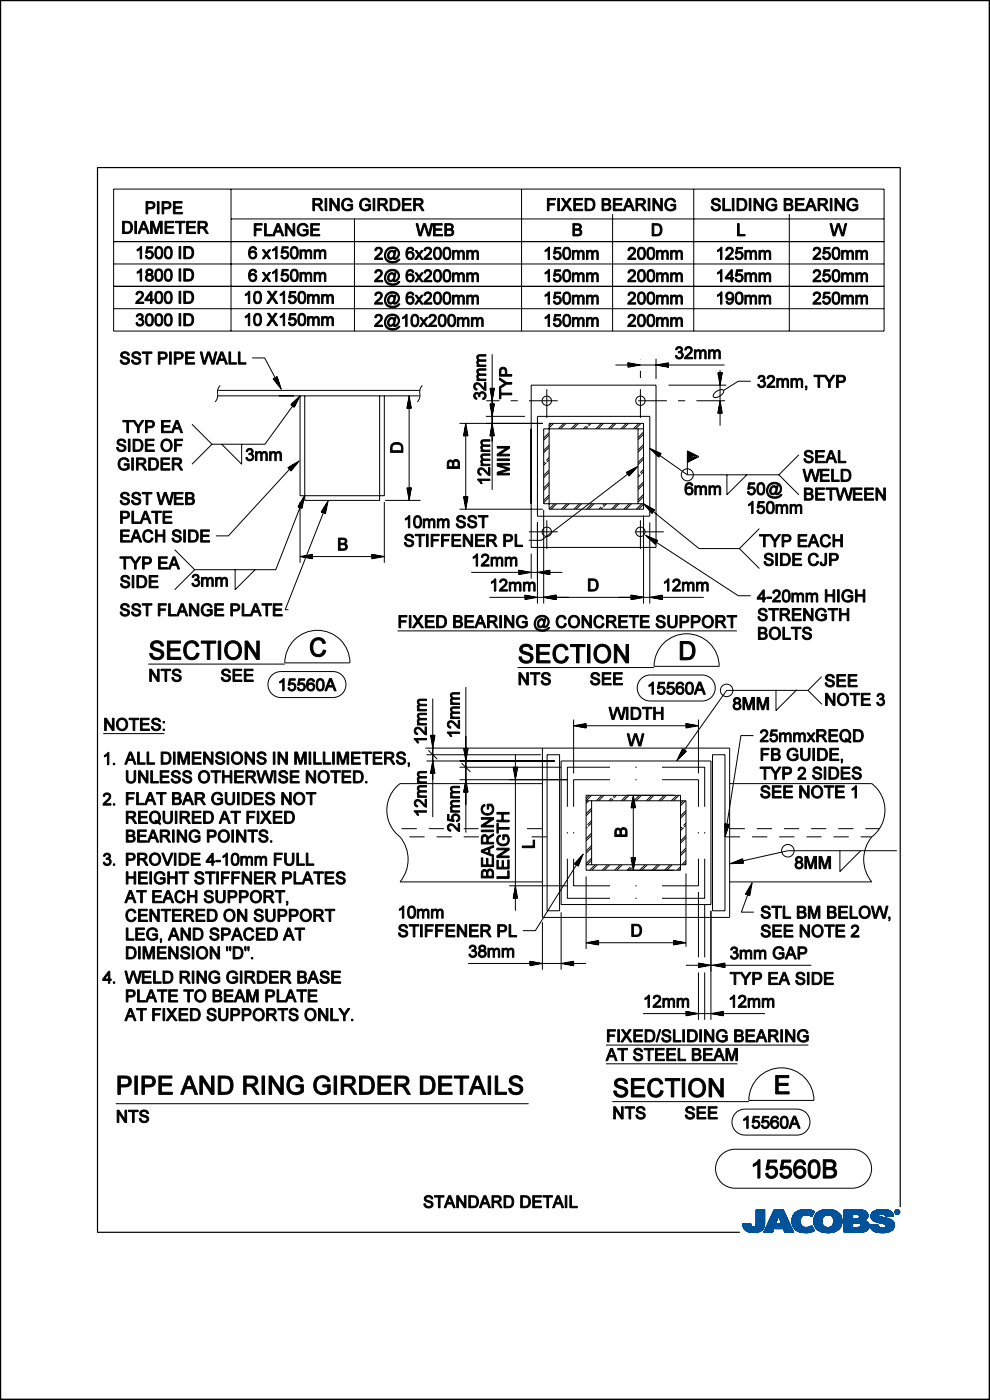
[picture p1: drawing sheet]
<svg xmlns="http://www.w3.org/2000/svg" width="210mm" height="297mm" viewBox="0 0 210 297" stroke-linecap="round" stroke-linejoin="round" font-family="sans-serif">
<path d="M191 256.1v-220.6h-170.3v225.9h136.2M.1 296.6v.3h209.7v-296.8h-209.7v296.8" fill="none" stroke="#000" stroke-width=".25"/>
<g fill="#000" stroke="#000" stroke-width=".21">
<path d="M26 46.9a1.74 1.74 0 0 1 1.9 .5 1.33 1.33 0 0 1 .2 1.4 1.33 1.33 0 0 1-1.2 .7h-.9zM26.4 47.2v2a1.06 1.06 0 0 0 1.4-1 1.06 1.06 0 0 0-1.4-1z" fill-rule="evenodd"/>
<path d="M28.6 46.9h.4v2.6h-.4z" fill-rule="evenodd"/>
<path d="M30.3 46.9h.4l1 2.6h-.4l-.3-.8h-1.1l-.2 .8h-.4zM30.5 47.2l-.5 1.2h.9z" fill-rule="evenodd"/>
<path d="M29.1 52.9l.7-.6h.2v2.6h-.3v-2l-.6 .4z" fill-rule="evenodd"/>
<path d="M29.1 57.7l.7-.7h.2v2.6h-.3v-2l-.6 .4z" fill-rule="evenodd"/>
<path d="M31.1 52.3h1.3v.3h-1l-.1 .8a.85 .85 0 0 1 1.2 .4 .85 .85 0 0 1-.6 1.1 .85 .85 0 0 1-1.1-.7h.3a.56 .56 0 0 0 .9 .3 .56 .56 0 0 0 .1-.9 .56 .56 0 0 0-.9 .1h-.3z" fill-rule="evenodd"/>
<path d="M31 42.8h.9a.79 .79 0 0 1 1 .7 .79 .79 0 0 1-.9 .8h-.7v1.1h-.3zM31.3 43.1v.9h.7a.49 .49 0 0 0 .5-.3 .49 .49 0 0 0-.2-.6z" fill-rule="evenodd"/>
<path d="M31.1 57.2a.69 .69 0 0 1 1.1 0 .69 .69 0 0 1-.1 1 .78 .78 0 0 1 .2 1.2 .78 .78 0 0 1-1.2 0 .78 .78 0 0 1 .2-1.2 .59 .59 0 0 1-.2-1zM31.2 57.7a.45 .45 0 0 0 .9 0 .45 .45 0 0 0-.9 0zM31.1 58.9a.55 .55 0 0 0 1.1 0 .55 .55 0 0 0-1.1 0z" fill-rule="evenodd"/>
<path d="M32 46.9h.5l.7 2.3 .6-2.3h.6v2.6h-.4v-2.3l-.6 2.3h-.4l-.7-2.3v2.3h-.3z" fill-rule="evenodd"/>
<path d="M33.2 52.4a.93 .93 0 0 1 1.1 .2 .93 .93 0 0 1 .2 1 .93 .93 0 0 1-.2 1.1 .93 .93 0 0 1-1.1 .1 2 2 0 0 1 0-2.4zM33.3 52.8a1.84 1.84 0 0 0 .2 1.8 .68 .68 0 0 0 .7-.2 .68 .68 0 0 0 0-.8 .68 .68 0 0 0 0-.7 .68 .68 0 0 0-.7-.3z" fill-rule="evenodd"/>
<path d="M33.2 57.2a.93 .93 0 0 1 1.1 .1 .93 .93 0 0 1 .2 1.1 .93 .93 0 0 1-.2 1 .93 .93 0 0 1-1.1 .2 2 2 0 0 1 0-2.4zM33.3 57.5a1.84 1.84 0 0 0 .2 1.8 .68 .68 0 0 0 .7-.2 .68 .68 0 0 0 0-.7 .69 .69 0 0 0 0-.8 .69 .69 0 0 0-.7-.2z" fill-rule="evenodd"/>
<path d="M33.4 42.8h.3v2.6h-.3z" fill-rule="evenodd"/>
<path d="M34.4 42.8h.9a.79 .79 0 0 1 1 .7 .79 .79 0 0 1-.9 .8h-.7v1.1h-.3zM34.7 43.1v.9h.7a.49 .49 0 0 0 .5-.3 .49 .49 0 0 0-.3-.6z" fill-rule="evenodd"/>
<path d="M35.2 52.4a.93 .93 0 0 1 1.1 .2 .93 .93 0 0 1 .2 1 .93 .93 0 0 1-.2 1.1 .93 .93 0 0 1-1.1 .1 2 2 0 0 1 0-2.4zM35.3 52.8a1.84 1.84 0 0 0 .2 1.8 .68 .68 0 0 0 .7-.2 .68 .68 0 0 0 0-.8 .68 .68 0 0 0 0-.7 .68 .68 0 0 0-.7-.3z" fill-rule="evenodd"/>
<path d="M35.2 57.2a.93 .93 0 0 1 1.1 .1 .93 .93 0 0 1 .2 1.1 .93 .93 0 0 1-.2 1 .93 .93 0 0 1-1.1 .2 2 2 0 0 1 0-2.4zM35.3 57.5a1.84 1.84 0 0 0 .2 1.8 .68 .68 0 0 0 .7-.2 .68 .68 0 0 0 0-.7 .69 .69 0 0 0 0-.8 .69 .69 0 0 0-.7-.2z" fill-rule="evenodd"/>
<path d="M35 46.9h1.8v.3h-1.5v.8h1.4v.3h-1.4v.9h1.6v.3h-1.9z" fill-rule="evenodd"/>
<path d="M36.8 42.8h1.8v.3h-1.5v.8h1.4v.3h-1.4v.9h1.6v.3h-1.9z" fill-rule="evenodd"/>
<path d="M38 52.3h.3v2.6h-.3z" fill-rule="evenodd"/>
<path d="M38 57h.3v2.6h-.3z" fill-rule="evenodd"/>
<path d="M37.2 46.9h2v.3h-.8v2.3h-.4v-2.3h-.8z" fill-rule="evenodd"/>
<path d="M39 52.3a1.74 1.74 0 0 1 1.9 .4 1.33 1.33 0 0 1 .2 1.4 1.33 1.33 0 0 1-1.2 .8h-.9zM39.3 52.6v2a1.06 1.06 0 0 0 1.5-1 1.06 1.06 0 0 0-1.5-1z" fill-rule="evenodd"/>
<path d="M39 57a1.74 1.74 0 0 1 1.9 .5 1.33 1.33 0 0 1 .2 1.3 1.33 1.33 0 0 1-1.2 .8h-.9zM39.3 57.3v2a1.06 1.06 0 0 0 1.5-1 1.06 1.06 0 0 0-1.5-1z" fill-rule="evenodd"/>
<path d="M39.6 46.9h1.8v.3h-1.5v.8h1.4v.3h-1.4v.9h1.6v.3h-1.9z" fill-rule="evenodd"/>
<path d="M42 46.9a2.47 2.47 0 0 1 1.8 .2l.2 .3a.7 .7 0 0 1-.7 .9l.9 1.2h-.4l-.6-.9-.5-.2h-.4v1.1h-.3zM42.3 47.2v.9h.7a.44 .44 0 0 0 .6-.4 .44 .44 0 0 0-.5-.5z" fill-rule="evenodd"/>
<path d="M53.9 47.4h1.7v.3h-1.3v.8h1.1v.3h-1.1v1.2h-.4z" fill-rule="evenodd"/>
<path d="M53 52.6a.81 .81 0 0 1 .8-.3 .81 .81 0 0 1 .6 .6l-.3 .1a.55 .55 0 0 0-.6-.4 .55 .55 0 0 0-.4 .6l-.1 .3a.85 .85 0 0 1 1.3 .2 .85 .85 0 0 1-.4 1.2 .85 .85 0 0 1-1.1-.6l-.1-1zM53 54.1a.6 .6 0 0 0 1.2 0 .6 .6 0 0 0-1.2 0z" fill-rule="evenodd"/>
<path d="M53 57.4a.81 .81 0 0 1 .8-.3 .81 .81 0 0 1 .6 .7h-.3a.55 .55 0 0 0-.6-.4 .55 .55 0 0 0-.4 .6l-.1 .3a.85 .85 0 0 1 1.3 .2 .85 .85 0 0 1-.4 1.2 .85 .85 0 0 1-1.1-.6l-.1-1zM53 58.9a.6 .6 0 0 0 1.2 0 .6 .6 0 0 0-1.2 0z" fill-rule="evenodd"/>
<path d="M55.7 53h.3l.5 .7 .5-.7h.4l-.7 .9 .7 1h-.4l-.5-.7-.5 .7h-.4l.7-1z" fill-rule="evenodd"/>
<path d="M55.7 57.8h.3l.5 .7 .5-.7h.4l-.7 .9 .7 1h-.4l-.5-.7-.5 .7h-.4l.7-1z" fill-rule="evenodd"/>
<path d="M56.1 47.4h.4v2.3h1.2v.3h-1.6z" fill-rule="evenodd"/>
<path d="M58.8 47.4h.4l1 2.6h-.4l-.3-.8h-1l-.3 .8h-.4zM59 47.7l-.4 1.2h.8z" fill-rule="evenodd"/>
<path d="M57.8 52.9l.8-.6h.2v2.6h-.3v-2l-.7 .4z" fill-rule="evenodd"/>
<path d="M57.8 57.8l.8-.7h.2v2.6h-.3v-2l-.7 .4z" fill-rule="evenodd"/>
<path d="M59.9 52.3h1.2v.3h-1l-.1 .8a.85 .85 0 0 1 1.2 .4 .85 .85 0 0 1-.6 1.1 .85 .85 0 0 1-1-.7h.3a.56 .56 0 0 0 .8 .3 .56 .56 0 0 0 .1-.9 .56 .56 0 0 0-.9 .1h-.3z" fill-rule="evenodd"/>
<path d="M59.9 57.2h1.2v.3h-1l-.1 .7a.85 .85 0 0 1 1.2 .4 .85 .85 0 0 1-.6 1.1 .85 .85 0 0 1-1-.7h.3a.56 .56 0 0 0 .8 .3 .56 .56 0 0 0 .1-.9 .56 .56 0 0 0-.9 .1h-.3z" fill-rule="evenodd"/>
<path d="M60.5 47.4h.4l1.3 2v-2h.3v2.6h-.3l-1.3-1.9v1.9h-.4z" fill-rule="evenodd"/>
<path d="M62 52.4a.93 .93 0 0 1 1 .2 .93 .93 0 0 1 .3 1 .93 .93 0 0 1-.3 1.1 .93 .93 0 0 1-1.1 .1 2 2 0 0 1 .1-2.4zM62 52.8a1.84 1.84 0 0 0 .2 1.8 .68 .68 0 0 0 .7-.2 .68 .68 0 0 0 .1-.8 .68 .68 0 0 0-.1-.7 .68 .68 0 0 0-.7-.3z" fill-rule="evenodd"/>
<path d="M62 57.2a.93 .93 0 0 1 1 .2 .93 .93 0 0 1 .3 1 .93 .93 0 0 1-.3 1.1 .93 .93 0 0 1-1.1 .1 2 2 0 0 1 .1-2.4zM62 57.6a1.84 1.84 0 0 0 .2 1.8 .68 .68 0 0 0 .7-.2 .68 .68 0 0 0 .1-.8 .69 .69 0 0 0-.1-.7 .69 .69 0 0 0-.7-.3z" fill-rule="evenodd"/>
<path d="M63.6 53h.3v.3a.58 .58 0 0 1 .6-.4 .58 .58 0 0 1 .5 .4 .6 .6 0 0 1 .7-.3 .6 .6 0 0 1 .4 .6v1.3h-.3v-1.5l-.3-.2a.46 .46 0 0 0-.5 .6v1.1h-.3v-1.2a.43 .43 0 0 0-.5-.4 .43 .43 0 0 0-.3 .6v1h-.3z" fill-rule="evenodd"/>
<path d="M63.6 57.8h.3v.3a.58 .58 0 0 1 .6-.3 .58 .58 0 0 1 .5 .3 .6 .6 0 0 1 .7-.3 .6 .6 0 0 1 .4 .6v1.3h-.3v-1.5l-.3-.1a.46 .46 0 0 0-.5 .5v1.1h-.3v-1.2a.43 .43 0 0 0-.5-.4 .43 .43 0 0 0-.3 .6v1h-.3z" fill-rule="evenodd"/>
<path d="M63.4 47.8a1.16 1.16 0 0 1 1.9 .4h-.3a.9 .9 0 0 0-1.2-.4 .9 .9 0 0 0-.4 1.3 .95 .95 0 0 0 1.6 .4v-.5h-.7v-.3h1.1v1a1.39 1.39 0 0 1-2 0 1.39 1.39 0 0 1 0-1.9z" fill-rule="evenodd"/>
<path d="M65.9 47.4h1.9v.3h-1.5v.8h1.4v.3h-1.4v.9h1.5v.3h-1.9z" fill-rule="evenodd"/>
<path d="M66.4 42.1a2.47 2.47 0 0 1 1.7 .2l.2 .3a.7 .7 0 0 1-.6 .9l.9 1.2h-.4l-.6-.9-.5-.2h-.4v1.1h-.3zM66.7 42.4v.9h.7a.44 .44 0 0 0 .6-.4 .44 .44 0 0 0-.5-.5z" fill-rule="evenodd"/>
<path d="M66.6 53h.3v.3a.58 .58 0 0 1 .6-.4 .58 .58 0 0 1 .5 .4 .6 .6 0 0 1 .7-.3 .6 .6 0 0 1 .4 .6v1.3h-.3v-1.5l-.3-.2a.47 .47 0 0 0-.5 .6v1.1h-.3v-1.2a.43 .43 0 0 0-.5-.4 .43 .43 0 0 0-.3 .6v1h-.3z" fill-rule="evenodd"/>
<path d="M66.6 57.8h.3v.3a.58 .58 0 0 1 .6-.3 .58 .58 0 0 1 .5 .3 .6 .6 0 0 1 .7-.3 .6 .6 0 0 1 .4 .6v1.3h-.3v-1.5l-.3-.1a.47 .47 0 0 0-.5 .5v1.1h-.3v-1.2a.43 .43 0 0 0-.5-.4 .43 .43 0 0 0-.3 .6v1h-.3z" fill-rule="evenodd"/>
<path d="M69 42.1h.3v2.6h-.3z" fill-rule="evenodd"/>
<path d="M70 42.1h.3l1.3 2v-2h.4v2.6h-.4l-1.3-2v2h-.3z" fill-rule="evenodd"/>
<path d="M72.8 42.4a1.16 1.16 0 0 1 2 .4l-.4 .1a.9 .9 0 0 0-1.2-.4 .9 .9 0 0 0-.4 1.2 .95 .95 0 0 0 1.7 .5v-.5h-.7v-.3h1v.9a1.39 1.39 0 0 1-2 .1 1.39 1.39 0 0 1 0-2z" fill-rule="evenodd"/>
<path d="M76.6 42.4a1.16 1.16 0 0 1 2 .4l-.4 .1a.9 .9 0 0 0-1.2-.4 .9 .9 0 0 0-.4 1.2 .95 .95 0 0 0 1.7 .5v-.5h-.7v-.3h1v.9a1.39 1.39 0 0 1-2 .1 1.39 1.39 0 0 1 0-2z" fill-rule="evenodd"/>
<path d="M79.2 42.1h.3v2.6h-.3z" fill-rule="evenodd"/>
<path d="M80.2 42.1a2.47 2.47 0 0 1 1.7 .2l.2 .3a.7 .7 0 0 1-.6 .9l.8 1.2h-.4l-.5-.9-.5-.2h-.4v1.1h-.3zM80.5 42.4v.9h.7a.44 .44 0 0 0 .6-.4 .44 .44 0 0 0-.5-.5z" fill-rule="evenodd"/>
<path d="M79.7 52.6a.84 .84 0 0 1 1.3 .2 .84 .84 0 0 1-.3 1.2l-.8 .7h1.2v.3h-1.7l.3-.5 1-.9a.5 .5 0 0 0-.2-.8 .5 .5 0 0 0-.7 .4l-.3-.1z" fill-rule="evenodd"/>
<path d="M79.7 57.4a.84 .84 0 0 1 1.3 .1 .84 .84 0 0 1-.3 1.2l-.8 .8h1.2v.3h-1.7l.3-.6 1-.9a.5 .5 0 0 0-.2-.8 .5 .5 0 0 0-.7 .4h-.3z" fill-rule="evenodd"/>
<path d="M82.7 42.1a1.74 1.74 0 0 1 1.9 .4 1.33 1.33 0 0 1 .2 1.4 1.33 1.33 0 0 1-1.1 .8h-1zM83.1 42.4v2a1.06 1.06 0 0 0 1.4-1 1.06 1.06 0 0 0-1.4-1z" fill-rule="evenodd"/>
<path d="M82.1 52.8a1.46 1.46 0 0 1 2.2 0 1.46 1.46 0 0 1-.2 2.1l-.6 .1-.1-.3a.7 .7 0 0 1-1 .2 .7 .7 0 0 1-.2-1 .79 .79 0 0 1 .5-.7 .79 .79 0 0 1 .9 .2l.1-.3h.3l-.3 1.5a.64 .64 0 0 0 .7-.1 .64 .64 0 0 0 .1-.7 1.39 1.39 0 0 0-1.8-1 1.39 1.39 0 0 0-.8 1.9 1.64 1.64 0 0 0 2.6 .3h.3a1.8 1.8 0 0 1-1.9 .8 1.8 1.8 0 0 1-1.4-1.6l.2-.8zM82.8 53.5a.65 .65 0 0 0-.3 .7 .65 .65 0 0 0 .5 .5 .71 .71 0 0 0 .5-.6 .71 .71 0 0 0-.4-.7z" fill-rule="evenodd"/>
<path d="M82.1 57.5a1.46 1.46 0 0 1 2.2 0 1.46 1.46 0 0 1-.2 2.2h-.6l-.1-.2a.7 .7 0 0 1-1 .1 .7 .7 0 0 1-.2-.9 .79 .79 0 0 1 .5-.8 .79 .79 0 0 1 .9 .3l.1-.3h.3l-.3 1.5a.64 .64 0 0 0 .7-.2 .64 .64 0 0 0 .1-.7 1.39 1.39 0 0 0-1.8-1 1.39 1.39 0 0 0-.8 2 1.64 1.64 0 0 0 2.6 .2h.3a1.8 1.8 0 0 1-1.9 .8 1.8 1.8 0 0 1-1.4-1.6l.2-.8zM82.8 58.3a.65 .65 0 0 0-.3 .6 .65 .65 0 0 0 .5 .6 .71 .71 0 0 0 .5-.7 .71 .71 0 0 0-.4-.7z" fill-rule="evenodd"/>
<path d="M85.3 42.1h1.9v.3h-1.5v.8h1.4v.3h-1.4v.9h1.5v.3h-1.9z" fill-rule="evenodd"/>
<path d="M87.7 42.1a2.47 2.47 0 0 1 1.8 .2l.2 .3a.7 .7 0 0 1-.7 .9l.9 1.2h-.4l-.5-.9-.5-.2h-.4v1.1h-.4zM88.1 42.4v.9h.7a.44 .44 0 0 0 .6-.4 .44 .44 0 0 0-.5-.5z" fill-rule="evenodd"/>
<path d="M86.4 52.7a.8 .8 0 0 1 .8-.2 .8 .8 0 0 1 .6 .6h-.3a.55 .55 0 0 0-.6-.4 .55 .55 0 0 0-.5 .6v.4a.85 .85 0 0 1 1.3 .1 .85 .85 0 0 1-.4 1.3 .85 .85 0 0 1-1.1-.7l-.1-.9zM86.4 54.2a.6 .6 0 0 0 1.2 0 .6 .6 0 0 0-1.2 0z" fill-rule="evenodd"/>
<path d="M86.4 57.5a.8 .8 0 0 1 .8-.3 .8 .8 0 0 1 .6 .6l-.3 .1a.55 .55 0 0 0-.6-.4 .55 .55 0 0 0-.5 .6v.3a.85 .85 0 0 1 1.3 .2 .85 .85 0 0 1-.4 1.2 .85 .85 0 0 1-1.1-.6l-.1-1zM86.4 58.9a.6 .6 0 0 0 1.2 0 .6 .6 0 0 0-1.2 0z" fill-rule="evenodd"/>
<path d="M88 53.1h.4l.5 .7 .5-.7h.4l-.7 1 .6 .9h-.3l-.5-.7-.5 .7h-.4l.7-.9z" fill-rule="evenodd"/>
<path d="M88 57.9h.4l.5 .7 .5-.7h.4l-.7 .9 .6 1h-.3l-.5-.7-.5 .7h-.4l.7-1z" fill-rule="evenodd"/>
<path d="M88.3 47.4h.3l.5 2.3 .7-2.3h.4l.7 2.3 .5-2.3h.4l-.6 2.6h-.5l-.7-2.2-.7 2.2h-.4z" fill-rule="evenodd"/>
<path d="M90.2 52.6a.84 .84 0 0 1 1.2 .2 .84 .84 0 0 1-.3 1.2l-.8 .7h1.3v.3h-1.7l.3-.5 .9-.9a.5 .5 0 0 0-.2-.8 .5 .5 0 0 0-.7 .4l-.3-.1z" fill-rule="evenodd"/>
<path d="M90.2 57.4a.84 .84 0 0 1 1.2 .1 .84 .84 0 0 1-.3 1.2l-.8 .8h1.3v.3h-1.7l.3-.6 .9-.9a.5 .5 0 0 0-.2-.8 .5 .5 0 0 0-.7 .4h-.3z" fill-rule="evenodd"/>
<path d="M92.3 52.6a.93 .93 0 0 1 1.1 .1 .93 .93 0 0 1 .2 1.1 .93 .93 0 0 1-.2 1 .93 .93 0 0 1-1.1 .1 2 2 0 0 1 0-2.3zM92.4 52.9a1.84 1.84 0 0 0 .2 1.8 .68 .68 0 0 0 .7-.2 .68 .68 0 0 0 0-.7 .69 .69 0 0 0 0-.8 .69 .69 0 0 0-.7-.2z" fill-rule="evenodd"/>
<path d="M92.3 57.3a.93 .93 0 0 1 1.1 .1 .93 .93 0 0 1 .2 1.1 .93 .93 0 0 1-.2 1.1 .93 .93 0 0 1-1.1 .1 2 2 0 0 1 0-2.4zM92.4 57.7a1.84 1.84 0 0 0 .2 1.8 .68 .68 0 0 0 .7-.3 .68 .68 0 0 0 0-.7 .69 .69 0 0 0 0-.7 .69 .69 0 0 0-.7-.3z" fill-rule="evenodd"/>
<path d="M92 47.4h1.8v.3h-1.5v.8h1.4v.3h-1.4v.9h1.6v.3h-1.9z" fill-rule="evenodd"/>
<path d="M94.3 52.6a.93 .93 0 0 1 1.1 .1 .93 .93 0 0 1 .2 1.1 .93 .93 0 0 1-.2 1 .93 .93 0 0 1-1.1 .1 2 2 0 0 1 0-2.3zM94.4 52.9a1.84 1.84 0 0 0 .2 1.8 .68 .68 0 0 0 .7-.2 .68 .68 0 0 0 0-.7 .69 .69 0 0 0 0-.8 .69 .69 0 0 0-.7-.2z" fill-rule="evenodd"/>
<path d="M94.3 57.3a.93 .93 0 0 1 1.1 .1 .93 .93 0 0 1 .2 1.1 .93 .93 0 0 1-.2 1.1 .93 .93 0 0 1-1.1 .1 2 2 0 0 1 0-2.4zM94.4 57.7a1.84 1.84 0 0 0 .2 1.8 .68 .68 0 0 0 .7-.3 .68 .68 0 0 0 0-.7 .69 .69 0 0 0 0-.7 .69 .69 0 0 0-.7-.3z" fill-rule="evenodd"/>
<path d="M94.4 47.4h.9a.65 .65 0 0 1 .8 .4 .65 .65 0 0 1-.3 .8 .74 .74 0 0 1 .4 1 .74 .74 0 0 1-.9 .4h-.9zM94.7 47.7v.8h.9a.42 .42 0 0 0 .2-.5 .42 .42 0 0 0-.6-.3zM94.7 48.8v.9h.6a.47 .47 0 0 0 .6-.4 .47 .47 0 0 0-.6-.5z" fill-rule="evenodd"/>
<path d="M96 53.1h.3v.3a.58 .58 0 0 1 .5-.3 .58 .58 0 0 1 .6 .3 .6 .6 0 0 1 .6-.3 .6 .6 0 0 1 .5 .6v1.3h-.3v-1.4l-.3-.2a.47 .47 0 0 0-.5 .5v1.1h-.3v-1.2a.43 .43 0 0 0-.6-.4 .43 .43 0 0 0-.2 .7v.9h-.3z" fill-rule="evenodd"/>
<path d="M96 57.9h.3v.3a.58 .58 0 0 1 .5-.4 .58 .58 0 0 1 .6 .4 .6 .6 0 0 1 .6-.4 .6 .6 0 0 1 .5 .7v1.3h-.3v-1.5l-.3-.2a.47 .47 0 0 0-.5 .6v1.1h-.3v-1.2a.43 .43 0 0 0-.6-.4 .43 .43 0 0 0-.2 .6v1h-.3z" fill-rule="evenodd"/>
<path d="M99 53.1h.3v.3a.58 .58 0 0 1 .5-.3 .58 .58 0 0 1 .5 .3 .6 .6 0 0 1 .7-.3 .6 .6 0 0 1 .5 .6v1.3h-.3v-1.4l-.3-.2a.47 .47 0 0 0-.5 .5v1.1h-.3v-1.2a.43 .43 0 0 0-.6-.4 .43 .43 0 0 0-.2 .7v.9h-.3z" fill-rule="evenodd"/>
<path d="M99 57.9h.3v.3a.58 .58 0 0 1 .5-.4 .58 .58 0 0 1 .5 .4 .6 .6 0 0 1 .7-.4 .6 .6 0 0 1 .5 .7v1.3h-.3v-1.5l-.3-.2a.47 .47 0 0 0-.5 .6v1.1h-.3v-1.2a.43 .43 0 0 0-.6-.4 .43 .43 0 0 0-.2 .6v1h-.3z" fill-rule="evenodd"/>
<path d="M116.1 42.1h1.7v.3h-1.3v.8h1.1v.3h-1.1v1.2h-.4z" fill-rule="evenodd"/>
<path d="M115.6 53.1l.8-.7h.2v2.6h-.3v-2l-.7 .4z" fill-rule="evenodd"/>
<path d="M115.6 57.8l.8-.6h.2v2.6h-.3v-2l-.7 .3z" fill-rule="evenodd"/>
<path d="M117.7 52.5h1.2v.3h-1l-.1 .7a.85 .85 0 0 1 1.2 .4 .85 .85 0 0 1-.6 1.2 .85 .85 0 0 1-1-.7l.3-.1a.56 .56 0 0 0 .8 .3 .56 .56 0 0 0 .1-.8 .56 .56 0 0 0-.9 .1l-.3-.1z" fill-rule="evenodd"/>
<path d="M117.7 57.2h1.2v.3h-1l-.1 .8a.85 .85 0 0 1 1.2 .4 .85 .85 0 0 1-.6 1.1 .85 .85 0 0 1-1-.7h.3a.56 .56 0 0 0 .8 .3 .56 .56 0 0 0 .1-.9 .56 .56 0 0 0-.9 .1h-.3z" fill-rule="evenodd"/>
<path d="M118.3 42.1h.4v2.6h-.4z" fill-rule="evenodd"/>
<path d="M119.1 42.1h.4l.6 .9 .6-.9h.5l-.9 1.2 1 1.4h-.4l-.8-1.1-.7 1.1h-.4l.9-1.4z" fill-rule="evenodd"/>
<path d="M119.7 52.6a.93 .93 0 0 1 1.1 .1 .93 .93 0 0 1 .3 1.1 .93 .93 0 0 1-.3 1 .93 .93 0 0 1-1.1 .1 2 2 0 0 1 0-2.3zM119.8 52.9a1.84 1.84 0 0 0 .2 1.8 .68 .68 0 0 0 .7-.2 .68 .68 0 0 0 .1-.7 .69 .69 0 0 0-.1-.8 .69 .69 0 0 0-.7-.2z" fill-rule="evenodd"/>
<path d="M119.7 57.3a.93 .93 0 0 1 1.1 .1 .93 .93 0 0 1 .3 1.1 .93 .93 0 0 1-.3 1.1 .93 .93 0 0 1-1.1 .1 2 2 0 0 1 0-2.4zM119.8 57.7a1.84 1.84 0 0 0 .2 1.8 .68 .68 0 0 0 .7-.3 .68 .68 0 0 0 .1-.7 .69 .69 0 0 0-.1-.7 .69 .69 0 0 0-.7-.3z" fill-rule="evenodd"/>
<path d="M121.4 53.1h.3v.3a.58 .58 0 0 1 .5-.3 .58 .58 0 0 1 .6 .3 .6 .6 0 0 1 .7-.3 .6 .6 0 0 1 .4 .6v1.3h-.3v-1.4l-.3-.2a.47 .47 0 0 0-.5 .5v1.1h-.3v-1.2a.43 .43 0 0 0-.5-.4 .43 .43 0 0 0-.3 .7v.9h-.3z" fill-rule="evenodd"/>
<path d="M121.4 57.9h.3v.3a.58 .58 0 0 1 .5-.4 .58 .58 0 0 1 .6 .4 .6 .6 0 0 1 .7-.4 .6 .6 0 0 1 .4 .7v1.3h-.3v-1.5l-.3-.2a.47 .47 0 0 0-.5 .6v1.1h-.3v-1.2a.43 .43 0 0 0-.5-.4 .43 .43 0 0 0-.3 .6v1h-.3z" fill-rule="evenodd"/>
<path d="M121.5 47.4h1a.65 .65 0 0 1 .8 .4 .65 .65 0 0 1-.3 .8 .74 .74 0 0 1 .4 1 .74 .74 0 0 1-.9 .4h-1zM121.9 47.7v.8h.8a.42 .42 0 0 0 .2-.5 .42 .42 0 0 0-.5-.3zM121.9 48.8v.9h.6a.47 .47 0 0 0 .6-.4 .47 .47 0 0 0-.7-.5z" fill-rule="evenodd"/>
<path d="M121.7 42.1h1.9v.3h-1.5v.8h1.4v.3h-1.4v.9h1.5v.3h-1.9z" fill-rule="evenodd"/>
<path d="M124.1 42.1a1.74 1.74 0 0 1 1.9 .4 1.33 1.33 0 0 1 .2 1.4 1.33 1.33 0 0 1-1.2 .8h-.9zM124.5 42.4v2a1.06 1.06 0 0 0 1.4-1 1.06 1.06 0 0 0-1.4-1z" fill-rule="evenodd"/>
<path d="M124.4 53.1h.3v.3a.58 .58 0 0 1 .5-.3 .58 .58 0 0 1 .6 .3 .6 .6 0 0 1 .7-.3 .6 .6 0 0 1 .4 .6v1.3h-.3v-1.4l-.3-.2a.47 .47 0 0 0-.5 .5v1.1h-.3v-1.2a.43 .43 0 0 0-.5-.4 .43 .43 0 0 0-.3 .7v.9h-.3z" fill-rule="evenodd"/>
<path d="M124.4 57.9h.3v.3a.58 .58 0 0 1 .5-.4 .58 .58 0 0 1 .6 .4 .6 .6 0 0 1 .7-.4 .6 .6 0 0 1 .4 .7v1.3h-.3v-1.5l-.3-.2a.47 .47 0 0 0-.5 .6v1.1h-.3v-1.2a.43 .43 0 0 0-.5-.4 .43 .43 0 0 0-.3 .6v1h-.3z" fill-rule="evenodd"/>
<path d="M127.7 42.1h1a.65 .65 0 0 1 .7 .4 .65 .65 0 0 1-.3 .8 .74 .74 0 0 1 .5 .9 .74 .74 0 0 1-.9 .5h-1zM128.1 42.4v.8h.8a.42 .42 0 0 0 .2-.6 .42 .42 0 0 0-.6-.2zM128.1 43.5v.9h.6a.47 .47 0 0 0 .6-.5 .47 .47 0 0 0-.7-.4z" fill-rule="evenodd"/>
<path d="M130.1 42.1h1.9v.3h-1.5v.8h1.4v.3h-1.4v.9h1.5v.3h-1.9z" fill-rule="evenodd"/>
<path d="M133.2 42.1h.4l1 2.6h-.4l-.3-.8h-1.1l-.2 .8h-.4zM133.4 42.4l-.5 1.2h.9z" fill-rule="evenodd"/>
<path d="M133.5 52.6a.84 .84 0 0 1 1.2 .2 .84 .84 0 0 1-.3 1.2l-.8 .7h1.3v.3h-1.7l.2-.5 1-.9a.5 .5 0 0 0-.2-.8 .5 .5 0 0 0-.7 .4l-.3-.1z" fill-rule="evenodd"/>
<path d="M133.5 57.4a.84 .84 0 0 1 1.2 .1 .84 .84 0 0 1-.3 1.2l-.8 .8h1.3v.3h-1.7l.2-.6 1-.9a.5 .5 0 0 0-.2-.8 .5 .5 0 0 0-.7 .4h-.3z" fill-rule="evenodd"/>
<path d="M134.9 42.1a2.47 2.47 0 0 1 1.8 .2l.2 .3a.7 .7 0 0 1-.7 .9l.9 1.2h-.4l-.6-.9-.5-.2h-.3v1.1h-.4zM135.3 42.4v.9h.7a.44 .44 0 0 0 .5-.4 .44 .44 0 0 0-.5-.5z" fill-rule="evenodd"/>
<path d="M135.6 52.6a.93 .93 0 0 1 1.1 .1 .93 .93 0 0 1 .2 1.1 .93 .93 0 0 1-.2 1 .93 .93 0 0 1-1.1 .1 2 2 0 0 1 0-2.3zM135.7 52.9a1.84 1.84 0 0 0 .1 1.8 .68 .68 0 0 0 .7-.2 .68 .68 0 0 0 .1-.7 .69 .69 0 0 0-.1-.8 .69 .69 0 0 0-.7-.2z" fill-rule="evenodd"/>
<path d="M135.6 57.3a.93 .93 0 0 1 1.1 .1 .93 .93 0 0 1 .2 1.1 .93 .93 0 0 1-.2 1.1 .93 .93 0 0 1-1.1 .1 2 2 0 0 1 0-2.4zM135.7 57.7a1.84 1.84 0 0 0 .1 1.8 .68 .68 0 0 0 .7-.3 .68 .68 0 0 0 .1-.7 .69 .69 0 0 0-.1-.7 .69 .69 0 0 0-.7-.3z" fill-rule="evenodd"/>
<path d="M137.6 52.6a.93 .93 0 0 1 1.1 .1 .93 .93 0 0 1 .2 1.1 .93 .93 0 0 1-.2 1 .93 .93 0 0 1-1.1 .1 2 2 0 0 1 0-2.3zM137.7 52.9a1.84 1.84 0 0 0 .1 1.8 .68 .68 0 0 0 .7-.2 .68 .68 0 0 0 .1-.7 .69 .69 0 0 0-.1-.8 .69 .69 0 0 0-.7-.2z" fill-rule="evenodd"/>
<path d="M137.6 57.3a.93 .93 0 0 1 1.1 .1 .93 .93 0 0 1 .2 1.1 .93 .93 0 0 1-.2 1.1 .93 .93 0 0 1-1.1 .1 2 2 0 0 1 0-2.4zM137.7 57.7a1.84 1.84 0 0 0 .1 1.8 .68 .68 0 0 0 .7-.3 .68 .68 0 0 0 .1-.7 .69 .69 0 0 0-.1-.7 .69 .69 0 0 0-.7-.3z" fill-rule="evenodd"/>
<path d="M137.5 42.1h.3v2.6h-.3z" fill-rule="evenodd"/>
<path d="M138.3 47.4a1.74 1.74 0 0 1 1.9 .5 1.33 1.33 0 0 1 .2 1.4 1.33 1.33 0 0 1-1.2 .7h-.9zM138.7 47.7v2a1.06 1.06 0 0 0 1.4-1 1.06 1.06 0 0 0-1.4-1z" fill-rule="evenodd"/>
<path d="M138.5 42.1h.4l1.2 2v-2h.4v2.6h-.4l-1.3-2v2h-.3z" fill-rule="evenodd"/>
<path d="M139.3 53.1h.3v.3a.58 .58 0 0 1 .5-.3 .58 .58 0 0 1 .5 .3 .6 .6 0 0 1 .7-.3 .6 .6 0 0 1 .5 .6v1.3h-.3l-.1-1.4-.3-.2a.47 .47 0 0 0-.4 .5v1.1h-.3v-1.2a.43 .43 0 0 0-.6-.4 .43 .43 0 0 0-.2 .7v.9h-.3z" fill-rule="evenodd"/>
<path d="M139.3 57.9h.3v.3a.58 .58 0 0 1 .5-.4 .58 .58 0 0 1 .5 .4 .6 .6 0 0 1 .7-.4 .6 .6 0 0 1 .5 .7v1.3h-.3l-.1-1.5-.3-.2a.47 .47 0 0 0-.4 .6v1.1h-.3v-1.2a.43 .43 0 0 0-.6-.4 .43 .43 0 0 0-.2 .6v1h-.3z" fill-rule="evenodd"/>
<path d="M142.3 53.1h.3v.3a.58 .58 0 0 1 .5-.3 .58 .58 0 0 1 .5 .3 .6 .6 0 0 1 .7-.3 .6 .6 0 0 1 .5 .6v1.3h-.3l-.1-1.4-.3-.2a.46 .46 0 0 0-.4 .5v1.1h-.3v-1.2a.43 .43 0 0 0-.6-.4 .43 .43 0 0 0-.2 .7v.9h-.3z" fill-rule="evenodd"/>
<path d="M142.3 57.9h.3v.3a.58 .58 0 0 1 .5-.4 .58 .58 0 0 1 .5 .4 .6 .6 0 0 1 .7-.4 .6 .6 0 0 1 .5 .7v1.3h-.3l-.1-1.5-.3-.2a.46 .46 0 0 0-.4 .6v1.1h-.3v-1.2a.43 .43 0 0 0-.6-.4 .43 .43 0 0 0-.2 .6v1h-.3z" fill-rule="evenodd"/>
<path d="M141.3 42.4a1.16 1.16 0 0 1 2 .4l-.3 .1a.9 .9 0 0 0-1.3-.4 .9 .9 0 0 0-.3 1.2 .95 .95 0 0 0 1.6 .5v-.5h-.7v-.3h1v.9a1.39 1.39 0 0 1-1.9 .1 1.39 1.39 0 0 1-.1-2z" fill-rule="evenodd"/>
<path d="M151.2 42.3a1.01 1.01 0 0 1 1.6 .5h-.4a.54 .54 0 0 0-.6-.5 .54 .54 0 0 0-.4 .7l1 .3a.81 .81 0 0 1 .3 1.1 .81 .81 0 0 1-1.1 .3l-.6-.4-.2-.5h.4a.62 .62 0 0 0 .6 .7 .62 .62 0 0 0 .6-.7l-.9-.4a.66 .66 0 0 1-.5-.5 .66 .66 0 0 1 .2-.6z" fill-rule="evenodd"/>
<path d="M152.2 53.1l.7-.7h.2v2.6h-.3v-2l-.6 .4z" fill-rule="evenodd"/>
<path d="M152.2 57.8l.7-.6h.2v2.6h-.3v-2l-.6 .3z" fill-rule="evenodd"/>
<path d="M153.3 42.1h.4v2.3h1.2v.3h-1.6z" fill-rule="evenodd"/>
<path d="M155.1 57.2h.2v1.7h.3v.3h-.3v.6h-.3v-.6h-1.2v-.3zM155 57.8l-.8 1.1h.8z" fill-rule="evenodd"/>
<path d="M155.3 42.1h.4v2.6h-.4z" fill-rule="evenodd"/>
<path d="M154.2 52.6a.84 .84 0 0 1 1.2 .2 .84 .84 0 0 1-.3 1.2l-.8 .7h1.3v.3h-1.7l.2-.5 1-.9a.5 .5 0 0 0-.2-.8 .5 .5 0 0 0-.7 .4l-.3-.1z" fill-rule="evenodd"/>
<path d="M156.2 52.5h1.3v.3h-1l-.1 .7a.85 .85 0 0 1 1.2 .4 .85 .85 0 0 1-.6 1.2 .85 .85 0 0 1-1.1-.7l.3-.1a.56 .56 0 0 0 .9 .3 .56 .56 0 0 0 .1-.8 .56 .56 0 0 0-.9 .1l-.3-.1z" fill-rule="evenodd"/>
<path d="M156.2 57.2h1.3v.3h-1l-.1 .8a.85 .85 0 0 1 1.2 .4 .85 .85 0 0 1-.6 1.1 .85 .85 0 0 1-1.1-.7h.3a.56 .56 0 0 0 .9 .3 .56 .56 0 0 0 .1-.9 .56 .56 0 0 0-.9 .1h-.3z" fill-rule="evenodd"/>
<path d="M156.3 42.1a1.74 1.74 0 0 1 1.9 .4 1.33 1.33 0 0 1 .2 1.4 1.33 1.33 0 0 1-1.1 .8h-1zM156.7 42.4v2a1.06 1.06 0 0 0 1.4-1 1.06 1.06 0 0 0-1.4-1z" fill-rule="evenodd"/>
<path d="M156.4 47.4h.4v2.3h1.2v.3h-1.6z" fill-rule="evenodd"/>
<path d="M158 53.1h.3v.3a.58 .58 0 0 1 .5-.3 .58 .58 0 0 1 .5 .3 .6 .6 0 0 1 .7-.3 .6 .6 0 0 1 .5 .6v1.3h-.3v-1.4l-.3-.2a.46 .46 0 0 0-.5 .5v1.1h-.3v-1.2a.43 .43 0 0 0-.6-.4 .43 .43 0 0 0-.2 .7v.9h-.3z" fill-rule="evenodd"/>
<path d="M158 57.9h.3v.3a.58 .58 0 0 1 .5-.4 .58 .58 0 0 1 .5 .4 .6 .6 0 0 1 .7-.4 .6 .6 0 0 1 .5 .7v1.3h-.3v-1.5l-.3-.2a.46 .46 0 0 0-.5 .6v1.1h-.3v-1.2a.43 .43 0 0 0-.6-.4 .43 .43 0 0 0-.2 .6v1h-.3z" fill-rule="evenodd"/>
<path d="M158.9 42.1h.4v2.6h-.4z" fill-rule="evenodd"/>
<path d="M159.9 42.1h.4l1.3 2v-2h.3v2.6h-.3l-1.3-2v2h-.4z" fill-rule="evenodd"/>
<path d="M161 53.1h.3v.3a.58 .58 0 0 1 .5-.3 .58 .58 0 0 1 .5 .3 .6 .6 0 0 1 .7-.3 .6 .6 0 0 1 .5 .6v1.3h-.3v-1.4l-.3-.2a.47 .47 0 0 0-.5 .5v1.1h-.3v-1.2a.43 .43 0 0 0-.6-.4 .43 .43 0 0 0-.2 .7v.9h-.3z" fill-rule="evenodd"/>
<path d="M161 57.9h.3v.3a.58 .58 0 0 1 .5-.4 .58 .58 0 0 1 .5 .4 .6 .6 0 0 1 .7-.4 .6 .6 0 0 1 .5 .7v1.3h-.3v-1.5l-.3-.2a.47 .47 0 0 0-.5 .6v1.1h-.3v-1.2a.43 .43 0 0 0-.6-.4 .43 .43 0 0 0-.2 .6v1h-.3z" fill-rule="evenodd"/>
<path d="M162.8 42.4a1.16 1.16 0 0 1 1.9 .4l-.3 .1a.9 .9 0 0 0-1.2-.4 .9 .9 0 0 0-.4 1.2 .95 .95 0 0 0 1.6 .5v-.5h-.7v-.3h1.1v.9a1.39 1.39 0 0 1-2 .1 1.39 1.39 0 0 1 0-2z" fill-rule="evenodd"/>
<path d="M166.3 42.1h1a.65 .65 0 0 1 .8 .4 .65 .65 0 0 1-.3 .8 .74 .74 0 0 1 .4 .9 .74 .74 0 0 1-.9 .5h-1zM166.7 42.4v.8h.8a.42 .42 0 0 0 .2-.6 .42 .42 0 0 0-.5-.2zM166.7 43.5v.9h.6a.47 .47 0 0 0 .6-.5 .47 .47 0 0 0-.7-.4z" fill-rule="evenodd"/>
<path d="M168.7 42.1h1.9v.3h-1.5v.8h1.4v.3h-1.4v.9h1.5v.3h-1.9z" fill-rule="evenodd"/>
<path d="M171.8 42.1h.4l1 2.6h-.4l-.3-.8h-1l-.3 .8h-.4zM172 42.4l-.4 1.2h.8z" fill-rule="evenodd"/>
<path d="M173.5 42.1a2.47 2.47 0 0 1 1.8 .2l.2 .3a.7 .7 0 0 1-.7 .9l.9 1.2h-.4l-.5-.9-.5-.2h-.4v1.1h-.4zM173.9 42.4v.9h.7a.44 .44 0 0 0 .6-.4 .44 .44 0 0 0-.5-.5z" fill-rule="evenodd"/>
<path d="M172.7 52.6a.84 .84 0 0 1 1.3 .2 .84 .84 0 0 1-.3 1.2l-.9 .7h1.3v.3h-1.7l.3-.5 .9-.9a.5 .5 0 0 0-.1-.8 .5 .5 0 0 0-.7 .4l-.3-.1z" fill-rule="evenodd"/>
<path d="M172.7 57.4a.84 .84 0 0 1 1.3 .1 .84 .84 0 0 1-.3 1.2l-.9 .8h1.3v.3h-1.7l.3-.6 .9-.9a.5 .5 0 0 0-.1-.8 .5 .5 0 0 0-.7 .4h-.3z" fill-rule="evenodd"/>
<path d="M174.8 52.5h1.2v.3h-1l-.1 .7a.85 .85 0 0 1 1.2 .4 .85 .85 0 0 1-.5 1.2 .85 .85 0 0 1-1.1-.7l.3-.1a.56 .56 0 0 0 .8 .3 .56 .56 0 0 0 .1-.8 .56 .56 0 0 0-.9 .1l-.3-.1z" fill-rule="evenodd"/>
<path d="M174.8 57.2h1.2v.3h-1l-.1 .8a.85 .85 0 0 1 1.2 .4 .85 .85 0 0 1-.5 1.1 .85 .85 0 0 1-1.1-.7h.3a.56 .56 0 0 0 .8 .3 .56 .56 0 0 0 .1-.9 .56 .56 0 0 0-.9 .1h-.3z" fill-rule="evenodd"/>
<path d="M176.1 42.1h.4v2.6h-.4z" fill-rule="evenodd"/>
<path d="M176.9 52.6a.93 .93 0 0 1 1 .1 .93 .93 0 0 1 .3 1.1 .93 .93 0 0 1-.2 1 .93 .93 0 0 1-1.1 .1 2 2 0 0 1 0-2.3zM176.9 52.9a1.84 1.84 0 0 0 .2 1.8 .68 .68 0 0 0 .7-.2 .68 .68 0 0 0 .1-.7 .69 .69 0 0 0-.1-.8 .69 .69 0 0 0-.7-.2z" fill-rule="evenodd"/>
<path d="M176.9 57.3a.93 .93 0 0 1 1 .1 .93 .93 0 0 1 .3 1.1 .93 .93 0 0 1-.2 1.1 .93 .93 0 0 1-1.1 .1 2 2 0 0 1 0-2.4zM176.9 57.7a1.84 1.84 0 0 0 .2 1.8 .68 .68 0 0 0 .7-.3 .68 .68 0 0 0 .1-.7 .69 .69 0 0 0-.1-.7 .69 .69 0 0 0-.7-.3z" fill-rule="evenodd"/>
<path d="M176.1 47.4h.3l.5 2.3 .7-2.3h.4l.7 2.3 .5-2.3h.4l-.6 2.6h-.5l-.7-2.2-.7 2.2h-.4z" fill-rule="evenodd"/>
<path d="M177.1 42.1h.4l1.3 2v-2h.3v2.6h-.4l-1.2-2v2h-.4z" fill-rule="evenodd"/>
<path d="M178.5 53.1h.3v.3a.58 .58 0 0 1 .6-.3 .58 .58 0 0 1 .5 .3 .6 .6 0 0 1 .7-.3 .6 .6 0 0 1 .4 .6v1.3h-.3v-1.4l-.3-.2a.47 .47 0 0 0-.5 .5v1.1h-.3v-1.2a.43 .43 0 0 0-.5-.4 .43 .43 0 0 0-.3 .7v.9h-.3z" fill-rule="evenodd"/>
<path d="M178.5 57.9h.3v.3a.58 .58 0 0 1 .6-.4 .58 .58 0 0 1 .5 .4 .6 .6 0 0 1 .7-.4 .6 .6 0 0 1 .4 .7v1.3h-.3v-1.5l-.3-.2a.47 .47 0 0 0-.5 .6v1.1h-.3v-1.2a.43 .43 0 0 0-.5-.4 .43 .43 0 0 0-.3 .6v1h-.3z" fill-rule="evenodd"/>
<path d="M180 42.4a1.16 1.16 0 0 1 1.9 .4l-.3 .1a.9 .9 0 0 0-1.2-.4 .9 .9 0 0 0-.4 1.2 .95 .95 0 0 0 1.6 .5v-.5h-.7v-.3h1.1v.9a1.39 1.39 0 0 1-2 .1 1.39 1.39 0 0 1 0-2z" fill-rule="evenodd"/>
<path d="M181.5 53.1h.3v.3a.58 .58 0 0 1 .6-.3 .58 .58 0 0 1 .5 .3 .6 .6 0 0 1 .7-.3 .6 .6 0 0 1 .4 .6v1.3h-.3v-1.4l-.3-.2a.47 .47 0 0 0-.5 .5v1.1h-.3v-1.2a.43 .43 0 0 0-.5-.4 .43 .43 0 0 0-.3 .7v.9h-.3z" fill-rule="evenodd"/>
<path d="M181.5 57.9h.3v.3a.58 .58 0 0 1 .6-.4 .58 .58 0 0 1 .5 .4 .6 .6 0 0 1 .7-.4 .6 .6 0 0 1 .4 .7v1.3h-.3v-1.5l-.3-.2a.47 .47 0 0 0-.5 .6v1.1h-.3v-1.2a.43 .43 0 0 0-.5-.4 .43 .43 0 0 0-.3 .6v1h-.3z" fill-rule="evenodd"/>
<path d="M25.8 74.8a1.01 1.01 0 0 1 1.6 .6h-.3a.54 .54 0 0 0-.6-.6 .54 .54 0 0 0-.5 .7l1.1 .4a.81 .81 0 0 1 .3 1.1 .81 .81 0 0 1-1.2 .3l-.6-.4-.1-.5h.3a.62 .62 0 0 0 .7 .6 .62 .62 0 0 0 .6-.7l-1-.3a.66 .66 0 0 1-.5-.5 .66 .66 0 0 1 .2-.7z" fill-rule="evenodd"/>
<path d="M28.2 74.8a1.01 1.01 0 0 1 1.6 .6h-.3a.54 .54 0 0 0-.6-.6 .54 .54 0 0 0-.5 .7l1.1 .4a.81 .81 0 0 1 .3 1.1 .81 .81 0 0 1-1.2 .3l-.6-.4-.1-.5h.3a.62 .62 0 0 0 .7 .6 .62 .62 0 0 0 .6-.7l-1-.3a.66 .66 0 0 1-.5-.5 .66 .66 0 0 1 .2-.7z" fill-rule="evenodd"/>
<path d="M29.1 66.7a.67 .67 0 0 1 1.1 0 .67 .67 0 0 1-.2 1 .81 .81 0 0 1 .1 1.4 .81 .81 0 0 1-1.3-.6l.3-.1a.54 .54 0 0 0 .7 .5 .54 .54 0 0 0 .4-.7 .54 .54 0 0 0-.7-.3v-.3a.43 .43 0 0 0 .6-.3 .43 .43 0 0 0-.3-.5 .43 .43 0 0 0-.6 .3v.1h-.3z" fill-rule="evenodd"/>
<path d="M29.1 62a.84 .84 0 0 1 1.2 .1 .84 .84 0 0 1-.3 1.2l-.8 .8h1.3v.3h-1.7l.2-.6 1-.9a.5 .5 0 0 0-.2-.8 .5 .5 0 0 0-.7 .4h-.3z" fill-rule="evenodd"/>
<path d="M31.2 66.7a.93 .93 0 0 1 1.1 .1 .93 .93 0 0 1 .2 1.1 .93 .93 0 0 1-.2 1 .93 .93 0 0 1-1.1 .1 2 2 0 0 1 0-2.3zM31.3 67a1.84 1.84 0 0 0 .2 1.8 .68 .68 0 0 0 .7-.2 .68 .68 0 0 0 0-.7 .69 .69 0 0 0 0-.8 .69 .69 0 0 0-.7-.2z" fill-rule="evenodd"/>
<path d="M30.2 74.7h2v.3h-.8v2.3h-.4v-2.3h-.8z" fill-rule="evenodd"/>
<path d="M32 61.8h.2v1.7h.3v.3h-.3v.6h-.3v-.6h-1.2v-.3zM31.9 62.4l-.8 1.1h.8z" fill-rule="evenodd"/>
<path d="M33.2 61.9a.93 .93 0 0 1 1.1 .1 .93 .93 0 0 1 .2 1.1 .93 .93 0 0 1-.2 1.1 .93 .93 0 0 1-1.1 .1 2 2 0 0 1 0-2.4zM33.3 62.3a1.84 1.84 0 0 0 .2 1.8 .68 .68 0 0 0 .7-.3 .68 .68 0 0 0 0-.7 .68 .68 0 0 0 0-.7 .68 .68 0 0 0-.7-.3z" fill-rule="evenodd"/>
<path d="M33.2 66.7a.93 .93 0 0 1 1.1 .1 .93 .93 0 0 1 .2 1.1 .93 .93 0 0 1-.2 1 .93 .93 0 0 1-1.1 .1 2 2 0 0 1 0-2.3zM33.3 67a1.84 1.84 0 0 0 .2 1.8 .68 .68 0 0 0 .7-.2 .68 .68 0 0 0 0-.7 .69 .69 0 0 0 0-.8 .69 .69 0 0 0-.7-.2z" fill-rule="evenodd"/>
<path d="M33.6 74.7h.9a.79 .79 0 0 1 1 .7 .79 .79 0 0 1-.9 .8h-.7v1.1h-.3zM33.9 75v.9h.7a.49 .49 0 0 0 .5-.3 .49 .49 0 0 0-.3-.6z" fill-rule="evenodd"/>
<path d="M35.2 61.9a.93 .93 0 0 1 1.1 .1 .93 .93 0 0 1 .2 1.1 .93 .93 0 0 1-.2 1.1 .93 .93 0 0 1-1.1 .1 2 2 0 0 1 0-2.4zM35.3 62.3a1.84 1.84 0 0 0 .2 1.8 .68 .68 0 0 0 .7-.3 .68 .68 0 0 0 0-.7 .68 .68 0 0 0 0-.7 .68 .68 0 0 0-.7-.3z" fill-rule="evenodd"/>
<path d="M35.2 66.7a.93 .93 0 0 1 1.1 .1 .93 .93 0 0 1 .2 1.1 .93 .93 0 0 1-.2 1 .93 .93 0 0 1-1.1 .1 2 2 0 0 1 0-2.3zM35.3 67a1.84 1.84 0 0 0 .2 1.8 .68 .68 0 0 0 .7-.2 .68 .68 0 0 0 0-.7 .69 .69 0 0 0 0-.8 .69 .69 0 0 0-.7-.2z" fill-rule="evenodd"/>
<path d="M36 74.7h.3v2.6h-.3z" fill-rule="evenodd"/>
<path d="M37 74.7h.9a.79 .79 0 0 1 1 .7 .79 .79 0 0 1-.9 .8h-.7v1.1h-.3zM37.3 75v.9h.7a.49 .49 0 0 0 .5-.3 .49 .49 0 0 0-.3-.6z" fill-rule="evenodd"/>
<path d="M38 61.8h.3v2.6h-.3z" fill-rule="evenodd"/>
<path d="M38 66.5h.3v2.6h-.3z" fill-rule="evenodd"/>
<path d="M39 61.8a1.74 1.74 0 0 1 1.9 .4 1.33 1.33 0 0 1 .2 1.4 1.33 1.33 0 0 1-1.2 .8h-.9zM39.3 62.1v2a1.06 1.06 0 0 0 1.4-1 1.06 1.06 0 0 0-1.4-1z" fill-rule="evenodd"/>
<path d="M39 66.5a1.74 1.74 0 0 1 1.9 .5 1.33 1.33 0 0 1 .2 1.3 1.33 1.33 0 0 1-1.2 .8h-.9zM39.3 66.8v2a1.06 1.06 0 0 0 1.4-1 1.06 1.06 0 0 0-1.4-1z" fill-rule="evenodd"/>
<path d="M39.4 74.7h1.8v.3h-1.5v.8h1.4v.3h-1.4v.9h1.6v.3h-1.9z" fill-rule="evenodd"/>
<path d="M42.5 74.7h.3l.5 2.2 .7-2.2h.5l.6 2.2 .6-2.2h.3l-.6 2.6h-.5l-.7-2.3-.7 2.3h-.4z" fill-rule="evenodd"/>
<path d="M46.8 74.7h.4l1 2.6h-.3l-.3-.8h-1.1l-.3 .8h-.4zM47 75l-.4 1.2h.9z" fill-rule="evenodd"/>
<path d="M48.6 74.7h.3v2.3h1.3v.3h-1.6z" fill-rule="evenodd"/>
<path d="M50.6 74.7h.3v2.3h1.3v.3h-1.6z" fill-rule="evenodd"/>
<path d="M52 62.4l.8-.6h.2v2.6h-.3v-2l-.7 .3z" fill-rule="evenodd"/>
<path d="M52 67.1l.8-.6h.2v2.6h-.3v-2l-.7 .3z" fill-rule="evenodd"/>
<path d="M54.2 61.9a.93 .93 0 0 1 1 .1 .93 .93 0 0 1 .3 1.1 .93 .93 0 0 1-.3 1.1 .93 .93 0 0 1-1 .1 2 2 0 0 1 0-2.4zM54.2 62.3a1.84 1.84 0 0 0 .2 1.8 .68 .68 0 0 0 .7-.3 .68 .68 0 0 0 .1-.7 .68 .68 0 0 0-.1-.7 .68 .68 0 0 0-.7-.3z" fill-rule="evenodd"/>
<path d="M54.2 66.6a.93 .93 0 0 1 1 .1 .93 .93 0 0 1 .3 1.1 .93 .93 0 0 1-.3 1.1 .93 .93 0 0 1-1 .1 2 2 0 0 1 0-2.4zM54.2 67a1.84 1.84 0 0 0 .2 1.8 .68 .68 0 0 0 .7-.3 .68 .68 0 0 0 .1-.7 .69 .69 0 0 0-.1-.7 .69 .69 0 0 0-.7-.3z" fill-rule="evenodd"/>
<path d="M56.7 61.8h.4l.6 .9 .6-.9h.5l-.8 1.2 .9 1.4h-.4l-.7-1.1-.8 1.1h-.4l.9-1.4z" fill-rule="evenodd"/>
<path d="M56.7 66.5h.4l.6 .9 .6-.9h.5l-.8 1.2 .9 1.4h-.4l-.7-1.1-.8 1.1h-.4l.9-1.4z" fill-rule="evenodd"/>
<path d="M59.4 62.4l.8-.6h.2v2.6h-.3v-2l-.7 .3z" fill-rule="evenodd"/>
<path d="M59.4 67.1l.8-.6h.2v2.6h-.3v-2l-.7 .3z" fill-rule="evenodd"/>
<path d="M61.5 61.8h1.2v.3h-1l-.1 .8a.85 .85 0 0 1 1.2 .4 .85 .85 0 0 1-.6 1.1 .85 .85 0 0 1-1-.7h.3a.56 .56 0 0 0 .8 .3 .56 .56 0 0 0 .1-.9 .56 .56 0 0 0-.9 .1h-.3z" fill-rule="evenodd"/>
<path d="M61.5 66.5h1.2v.3h-1l-.1 .7a.85 .85 0 0 1 1.2 .5 .85 .85 0 0 1-.6 1.1 .85 .85 0 0 1-1-.7h.3a.56 .56 0 0 0 .8 .3 .56 .56 0 0 0 .1-.9 .56 .56 0 0 0-.9 .1h-.3z" fill-rule="evenodd"/>
<path d="M63.6 61.9a.93 .93 0 0 1 1 .1 .93 .93 0 0 1 .3 1.1 .93 .93 0 0 1-.3 1.1 .93 .93 0 0 1-1 .1 2 2 0 0 1 0-2.4zM63.6 62.3a1.84 1.84 0 0 0 .2 1.8 .68 .68 0 0 0 .7-.3 .68 .68 0 0 0 .1-.7 .68 .68 0 0 0-.1-.7 .68 .68 0 0 0-.7-.3z" fill-rule="evenodd"/>
<path d="M63.6 66.6a.93 .93 0 0 1 1 .1 .93 .93 0 0 1 .3 1.1 .93 .93 0 0 1-.3 1.1 .93 .93 0 0 1-1 .1 2 2 0 0 1 0-2.4zM63.6 67a1.84 1.84 0 0 0 .2 1.8 .68 .68 0 0 0 .7-.3 .68 .68 0 0 0 .1-.7 .69 .69 0 0 0-.1-.7 .69 .69 0 0 0-.7-.3z" fill-rule="evenodd"/>
<path d="M65.2 62.5h.3v.3a.58 .58 0 0 1 .6-.4 .58 .58 0 0 1 .5 .4 .6 .6 0 0 1 .7-.3 .6 .6 0 0 1 .4 .6v1.3h-.3v-1.5l-.3-.2a.46 .46 0 0 0-.5 .6v1.1h-.3v-1.2a.43 .43 0 0 0-.5-.4 .43 .43 0 0 0-.3 .6v1h-.3z" fill-rule="evenodd"/>
<path d="M65.2 67.2h.3v.3a.58 .58 0 0 1 .6-.4 .58 .58 0 0 1 .5 .4 .6 .6 0 0 1 .7-.4 .6 .6 0 0 1 .4 .7v1.3h-.3v-1.5l-.3-.2a.46 .46 0 0 0-.5 .6v1.1h-.3v-1.2a.43 .43 0 0 0-.5-.4 .43 .43 0 0 0-.3 .6v1h-.3z" fill-rule="evenodd"/>
<path d="M68.2 62.5h.3v.3a.58 .58 0 0 1 .6-.4 .58 .58 0 0 1 .5 .4 .6 .6 0 0 1 .7-.3 .6 .6 0 0 1 .4 .6v1.3h-.3v-1.5l-.3-.2a.47 .47 0 0 0-.5 .6v1.1h-.3v-1.2a.43 .43 0 0 0-.5-.4 .43 .43 0 0 0-.3 .6v1h-.3z" fill-rule="evenodd"/>
<path d="M68.2 67.2h.3v.3a.58 .58 0 0 1 .6-.4 .58 .58 0 0 1 .5 .4 .6 .6 0 0 1 .7-.4 .6 .6 0 0 1 .4 .7v1.3h-.3v-1.5l-.3-.2a.47 .47 0 0 0-.5 .6v1.1h-.3v-1.2a.43 .43 0 0 0-.5-.4 .43 .43 0 0 0-.3 .6v1h-.3z" fill-rule="evenodd"/>
<path d="M79.7 62.1a.84 .84 0 0 1 1.3 .2 .84 .84 0 0 1-.3 1.2l-.8 .7h1.2v.3h-1.7l.3-.5 1-.9a.5 .5 0 0 0-.2-.8 .5 .5 0 0 0-.7 .4l-.3-.1z" fill-rule="evenodd"/>
<path d="M79.7 66.9a.84 .84 0 0 1 1.3 .1 .84 .84 0 0 1-.3 1.2l-.8 .8h1.2v.3h-1.7l.3-.6 1-.9a.5 .5 0 0 0-.2-.8 .5 .5 0 0 0-.7 .4h-.3z" fill-rule="evenodd"/>
<path d="M82.1 62.3a1.46 1.46 0 0 1 2.2 0 1.46 1.46 0 0 1-.2 2.1l-.6 .1-.1-.3a.7 .7 0 0 1-1 .2 .7 .7 0 0 1-.2-1 .79 .79 0 0 1 .5-.7 .79 .79 0 0 1 .9 .2l.1-.3h.3l-.3 1.5a.64 .64 0 0 0 .7-.2 .64 .64 0 0 0 .1-.6 1.39 1.39 0 0 0-1.8-1 1.39 1.39 0 0 0-.8 1.9 1.64 1.64 0 0 0 2.6 .3h.3a1.8 1.8 0 0 1-1.9 .7 1.8 1.8 0 0 1-1.4-1.5l.2-.8zM82.8 63a.65 .65 0 0 0-.3 .7 .65 .65 0 0 0 .5 .5 .71 .71 0 0 0 .5-.6 .71 .71 0 0 0-.4-.7z" fill-rule="evenodd"/>
<path d="M82.1 67a1.46 1.46 0 0 1 2.2 0 1.46 1.46 0 0 1-.2 2.2h-.6l-.1-.2a.7 .7 0 0 1-1 .1 .7 .7 0 0 1-.2-.9 .79 .79 0 0 1 .5-.8 .79 .79 0 0 1 .9 .3l.1-.3h.3l-.3 1.5a.64 .64 0 0 0 .7-.2 .64 .64 0 0 0 .1-.7 1.39 1.39 0 0 0-1.8-1 1.39 1.39 0 0 0-.8 2 1.64 1.64 0 0 0 2.6 .2h.3a1.8 1.8 0 0 1-1.9 .8 1.8 1.8 0 0 1-1.4-1.6l.2-.8zM82.8 67.7a.65 .65 0 0 0-.3 .7 .65 .65 0 0 0 .5 .6 .71 .71 0 0 0 .5-.7 .71 .71 0 0 0-.4-.7z" fill-rule="evenodd"/>
<path d="M85.4 67.3l.8-.6h.1v2.6h-.3v-2.1l-.6 .4z" fill-rule="evenodd"/>
<path d="M87.5 66.8a.93 .93 0 0 1 1.1 .1 .93 .93 0 0 1 .2 1.1 .93 .93 0 0 1-.2 1.1 .93 .93 0 0 1-1.1 .1 2 2 0 0 1 0-2.4zM87.6 67.2a1.84 1.84 0 0 0 .2 1.8 .68 .68 0 0 0 .7-.3 .68 .68 0 0 0 0-.7 .69 .69 0 0 0 0-.7 .69 .69 0 0 0-.7-.3z" fill-rule="evenodd"/>
<path d="M86.4 62.2a.8 .8 0 0 1 .8-.3 .8 .8 0 0 1 .6 .7h-.3a.55 .55 0 0 0-.6-.4 .55 .55 0 0 0-.5 .6v.4a.85 .85 0 0 1 1.3 .1 .85 .85 0 0 1-.4 1.3 .85 .85 0 0 1-1.1-.7l-.1-.9zM86.4 63.7a.6 .6 0 0 0 1.2 0 .6 .6 0 0 0-1.2 0z" fill-rule="evenodd"/>
<path d="M88 62.6h.4l.5 .7 .5-.7h.4l-.7 1 .6 .9h-.3l-.5-.7-.5 .7h-.4l.7-.9z" fill-rule="evenodd"/>
<path d="M89.1 67.4h.3l.5 .7 .5-.7h.4l-.7 .9 .6 1h-.3l-.5-.7-.5 .7h-.4l.7-1z" fill-rule="evenodd"/>
<path d="M90.2 62.1a.84 .84 0 0 1 1.2 .2 .84 .84 0 0 1-.3 1.2l-.8 .7h1.3v.3h-1.7l.3-.5 .9-.9a.5 .5 0 0 0-.2-.8 .5 .5 0 0 0-.7 .4l-.3-.1z" fill-rule="evenodd"/>
<path d="M92.3 62.1a.93 .93 0 0 1 1.1 .1 .93 .93 0 0 1 .2 1.1 .93 .93 0 0 1-.2 1 .93 .93 0 0 1-1.1 .1 2 2 0 0 1 0-2.3zM92.4 62.4a1.84 1.84 0 0 0 .2 1.8 .68 .68 0 0 0 .7-.2 .68 .68 0 0 0 0-.7 .68 .68 0 0 0 0-.8 .68 .68 0 0 0-.7-.2z" fill-rule="evenodd"/>
<path d="M91.2 66.9a.84 .84 0 0 1 1.2 .1 .84 .84 0 0 1-.3 1.2l-.8 .8h1.3v.3h-1.7l.3-.6 .9-.9a.5 .5 0 0 0-.2-.8 .5 .5 0 0 0-.7 .4h-.3z" fill-rule="evenodd"/>
<path d="M93.3 66.8a.93 .93 0 0 1 1.1 .1 .93 .93 0 0 1 .2 1.1 .93 .93 0 0 1-.2 1.1 .93 .93 0 0 1-1.1 .1 2 2 0 0 1 0-2.4zM93.4 67.2a1.84 1.84 0 0 0 .2 1.8 .68 .68 0 0 0 .7-.3 .68 .68 0 0 0 0-.7 .69 .69 0 0 0 0-.7 .69 .69 0 0 0-.7-.3z" fill-rule="evenodd"/>
<path d="M94.3 62.1a.93 .93 0 0 1 1.1 .1 .93 .93 0 0 1 .2 1.1 .93 .93 0 0 1-.2 1 .93 .93 0 0 1-1.1 .1 2 2 0 0 1 0-2.3zM94.4 62.4a1.84 1.84 0 0 0 .2 1.8 .68 .68 0 0 0 .7-.2 .68 .68 0 0 0 0-.7 .68 .68 0 0 0 0-.8 .68 .68 0 0 0-.7-.2z" fill-rule="evenodd"/>
<path d="M95.3 66.8a.93 .93 0 0 1 1.1 .1 .93 .93 0 0 1 .2 1.1 .93 .93 0 0 1-.2 1.1 .93 .93 0 0 1-1.1 .1 2 2 0 0 1 0-2.4zM95.4 67.2a1.84 1.84 0 0 0 .2 1.8 .68 .68 0 0 0 .7-.3 .68 .68 0 0 0 0-.7 .69 .69 0 0 0 0-.7 .69 .69 0 0 0-.7-.3z" fill-rule="evenodd"/>
<path d="M96 62.6h.3v.3a.58 .58 0 0 1 .5-.3 .58 .58 0 0 1 .6 .3 .6 .6 0 0 1 .6-.3 .6 .6 0 0 1 .5 .6v1.3h-.3v-1.4l-.3-.2a.47 .47 0 0 0-.5 .5v1.1h-.3v-1.2a.43 .43 0 0 0-.6-.4 .43 .43 0 0 0-.2 .6v1h-.3z" fill-rule="evenodd"/>
<path d="M97 67.4h.3v.3a.58 .58 0 0 1 .5-.4 .58 .58 0 0 1 .6 .4 .6 .6 0 0 1 .6-.4 .6 .6 0 0 1 .5 .7v1.3h-.3v-1.5l-.3-.2a.47 .47 0 0 0-.5 .6v1.1h-.3v-1.3a.43 .43 0 0 0-.6-.3 .43 .43 0 0 0-.2 .6v1h-.3z" fill-rule="evenodd"/>
<path d="M99 62.6h.3v.3a.58 .58 0 0 1 .5-.3 .58 .58 0 0 1 .5 .3 .6 .6 0 0 1 .7-.3 .6 .6 0 0 1 .5 .6v1.3h-.3v-1.4l-.3-.2a.47 .47 0 0 0-.5 .5v1.1h-.3v-1.2a.43 .43 0 0 0-.6-.4 .43 .43 0 0 0-.2 .6v1h-.3z" fill-rule="evenodd"/>
<path d="M100 67.4h.3v.3a.58 .58 0 0 1 .5-.4 .58 .58 0 0 1 .5 .4 .6 .6 0 0 1 .7-.4 .6 .6 0 0 1 .5 .7v1.3h-.3v-1.5l-.3-.2a.46 .46 0 0 0-.5 .6v1.1h-.3v-1.3a.43 .43 0 0 0-.6-.3 .43 .43 0 0 0-.2 .6v1h-.3z" fill-rule="evenodd"/>
<path d="M101.3 75.4l.5-.2h1.3v.3l-1.5 .1-.2 .3a.47 .47 0 0 0 .6 .4h1.1v.3h-1.2a.43 .43 0 0 0-.4 .6 .43 .43 0 0 0 .6 .2h1v.3h-1.9v-.3h.3a.58 .58 0 0 1-.4-.5 .58 .58 0 0 1 .4-.5l-.4-.4z" fill-rule="evenodd"/>
<path d="M106.2 78.1a.8 .8 0 0 1 .9-.1 .8 .8 0 0 1 .4 .8v.7h1v.3h-2.6l.1-1.3zM106.3 78.4l-.1 1.1h1v-.7a.49 .49 0 0 0-.3-.5 .49 .49 0 0 0-.6 .1z" fill-rule="evenodd"/>
<path d="M115.6 62.6l.8-.7h.2v2.6h-.3v-2l-.7 .4z" fill-rule="evenodd"/>
<path d="M115.6 67.3l.8-.6h.2v2.6h-.3v-2.1l-.7 .4z" fill-rule="evenodd"/>
<path d="M117.7 62h1.2v.3h-1l-.1 .7a.85 .85 0 0 1 1.2 .4 .85 .85 0 0 1-.6 1.1 .85 .85 0 0 1-1-.6l.3-.1a.56 .56 0 0 0 .8 .3 .56 .56 0 0 0 .1-.8 .56 .56 0 0 0-.9 .1l-.3-.1z" fill-rule="evenodd"/>
<path d="M117.7 66.7h1.2v.3h-1l-.1 .7a.85 .85 0 0 1 1.2 .5 .85 .85 0 0 1-.6 1.1 .85 .85 0 0 1-1-.7h.3a.56 .56 0 0 0 .8 .3 .56 .56 0 0 0 .1-.9 .56 .56 0 0 0-.9 .1h-.3z" fill-rule="evenodd"/>
<path d="M119.7 62.1a.93 .93 0 0 1 1.1 .1 .93 .93 0 0 1 .3 1.1 .93 .93 0 0 1-.3 1 .93 .93 0 0 1-1.1 .1 2 2 0 0 1 0-2.3zM119.8 62.4a1.84 1.84 0 0 0 .2 1.8 .68 .68 0 0 0 .7-.2 .68 .68 0 0 0 .1-.7 .68 .68 0 0 0-.1-.8 .68 .68 0 0 0-.7-.2z" fill-rule="evenodd"/>
<path d="M119.7 66.8a.93 .93 0 0 1 1.1 .1 .93 .93 0 0 1 .3 1.1 .93 .93 0 0 1-.3 1.1 .93 .93 0 0 1-1.1 .1 2 2 0 0 1 0-2.4zM119.8 67.2a1.84 1.84 0 0 0 .2 1.8 .68 .68 0 0 0 .7-.3 .68 .68 0 0 0 .1-.7 .69 .69 0 0 0-.1-.7 .69 .69 0 0 0-.7-.3z" fill-rule="evenodd"/>
<path d="M121.4 62.6h.3v.3a.58 .58 0 0 1 .5-.3 .58 .58 0 0 1 .6 .3 .6 .6 0 0 1 .7-.3 .6 .6 0 0 1 .4 .6v1.3h-.3v-1.4l-.3-.2a.47 .47 0 0 0-.5 .5v1.1h-.3v-1.2a.43 .43 0 0 0-.5-.4 .43 .43 0 0 0-.3 .6v1h-.3z" fill-rule="evenodd"/>
<path d="M121.4 67.4h.3v.3a.58 .58 0 0 1 .5-.4 .58 .58 0 0 1 .6 .4 .6 .6 0 0 1 .7-.4 .6 .6 0 0 1 .4 .7v1.3h-.3v-1.5l-.3-.2a.47 .47 0 0 0-.5 .6v1.1h-.3v-1.3a.43 .43 0 0 0-.5-.3 .43 .43 0 0 0-.3 .6v1h-.3z" fill-rule="evenodd"/>
<path d="M124.4 62.6h.3v.3a.58 .58 0 0 1 .5-.3 .58 .58 0 0 1 .6 .3 .6 .6 0 0 1 .7-.3 .6 .6 0 0 1 .4 .6v1.3h-.3v-1.4l-.3-.2a.47 .47 0 0 0-.5 .5v1.1h-.3v-1.2a.43 .43 0 0 0-.5-.4 .43 .43 0 0 0-.3 .6v1h-.3z" fill-rule="evenodd"/>
<path d="M124.4 67.4h.3v.3a.58 .58 0 0 1 .5-.4 .58 .58 0 0 1 .6 .4 .6 .6 0 0 1 .7-.4 .6 .6 0 0 1 .4 .7v1.3h-.3v-1.5l-.3-.2a.47 .47 0 0 0-.5 .6v1.1h-.3v-1.3a.43 .43 0 0 0-.5-.3 .43 .43 0 0 0-.3 .6v1h-.3z" fill-rule="evenodd"/>
<path d="M133.5 62.1a.84 .84 0 0 1 1.2 .2 .84 .84 0 0 1-.3 1.2l-.8 .7h1.3v.3h-1.7l.2-.5 1-.9a.5 .5 0 0 0-.2-.8 .5 .5 0 0 0-.7 .4l-.3-.1z" fill-rule="evenodd"/>
<path d="M133.5 66.9a.84 .84 0 0 1 1.2 .1 .84 .84 0 0 1-.3 1.2l-.8 .8h1.3v.3h-1.7l.2-.6 1-.9a.5 .5 0 0 0-.2-.8 .5 .5 0 0 0-.7 .4h-.3z" fill-rule="evenodd"/>
<path d="M135.6 62.1a.93 .93 0 0 1 1.1 .1 .93 .93 0 0 1 .2 1.1 .93 .93 0 0 1-.2 1 .93 .93 0 0 1-1.1 .1 2 2 0 0 1 0-2.3zM135.7 62.4a1.84 1.84 0 0 0 .1 1.8 .68 .68 0 0 0 .7-.2 .68 .68 0 0 0 .1-.7 .68 .68 0 0 0-.1-.8 .68 .68 0 0 0-.7-.2z" fill-rule="evenodd"/>
<path d="M135.6 66.8a.93 .93 0 0 1 1.1 .1 .93 .93 0 0 1 .2 1.1 .93 .93 0 0 1-.2 1.1 .93 .93 0 0 1-1.1 .1 2 2 0 0 1 0-2.4zM135.7 67.2a1.84 1.84 0 0 0 .1 1.8 .68 .68 0 0 0 .7-.3 .68 .68 0 0 0 .1-.7 .69 .69 0 0 0-.1-.7 .69 .69 0 0 0-.7-.3z" fill-rule="evenodd"/>
<path d="M137.6 62.1a.93 .93 0 0 1 1.1 .1 .93 .93 0 0 1 .2 1.1 .93 .93 0 0 1-.2 1 .93 .93 0 0 1-1.1 .1 2 2 0 0 1 0-2.3zM137.7 62.4a1.84 1.84 0 0 0 .1 1.8 .68 .68 0 0 0 .7-.2 .68 .68 0 0 0 .1-.7 .68 .68 0 0 0-.1-.8 .68 .68 0 0 0-.7-.2z" fill-rule="evenodd"/>
<path d="M137.6 66.8a.93 .93 0 0 1 1.1 .1 .93 .93 0 0 1 .2 1.1 .93 .93 0 0 1-.2 1.1 .93 .93 0 0 1-1.1 .1 2 2 0 0 1 0-2.4zM137.7 67.2a1.84 1.84 0 0 0 .1 1.8 .68 .68 0 0 0 .7-.3 .68 .68 0 0 0 .1-.7 .69 .69 0 0 0-.1-.7 .69 .69 0 0 0-.7-.3z" fill-rule="evenodd"/>
<path d="M139.3 62.6h.3v.3a.58 .58 0 0 1 .5-.3 .58 .58 0 0 1 .5 .3 .6 .6 0 0 1 .7-.3 .6 .6 0 0 1 .5 .6v1.3h-.3l-.1-1.4-.3-.2a.47 .47 0 0 0-.4 .5v1.1h-.3v-1.2a.43 .43 0 0 0-.6-.4 .43 .43 0 0 0-.2 .6v1h-.3z" fill-rule="evenodd"/>
<path d="M139.3 67.4h.3v.3a.58 .58 0 0 1 .5-.4 .58 .58 0 0 1 .5 .4 .6 .6 0 0 1 .7-.4 .6 .6 0 0 1 .5 .7v1.3h-.3l-.1-1.5-.3-.2a.47 .47 0 0 0-.4 .6v1.1h-.3v-1.3a.43 .43 0 0 0-.6-.3 .43 .43 0 0 0-.2 .6v1h-.3z" fill-rule="evenodd"/>
<path d="M142.3 62.6h.3v.3a.58 .58 0 0 1 .5-.3 .58 .58 0 0 1 .5 .3 .6 .6 0 0 1 .7-.3 .6 .6 0 0 1 .5 .6v1.3h-.3l-.1-1.4-.3-.2a.46 .46 0 0 0-.4 .5v1.1h-.3v-1.2a.43 .43 0 0 0-.6-.4 .43 .43 0 0 0-.2 .6v1h-.3z" fill-rule="evenodd"/>
<path d="M142.3 67.4h.3v.3a.58 .58 0 0 1 .5-.4 .58 .58 0 0 1 .5 .4 .6 .6 0 0 1 .7-.4 .6 .6 0 0 1 .5 .7v1.3h-.3l-.1-1.5-.3-.2a.46 .46 0 0 0-.4 .6v1.1h-.3v-1.3a.43 .43 0 0 0-.6-.3 .43 .43 0 0 0-.2 .6v1h-.3z" fill-rule="evenodd"/>
<path d="M143.6 73.7a.67 .67 0 0 1 1 0 .67 .67 0 0 1-.2 1 .81 .81 0 0 1 .1 1.4 .81 .81 0 0 1-1.2-.6l.3-.1a.54 .54 0 0 0 .6 .5 .54 .54 0 0 0 .4-.7 .54 .54 0 0 0-.7-.3v-.3a.43 .43 0 0 0 .6-.3 .43 .43 0 0 0-.3-.5 .43 .43 0 0 0-.5 .2l-.1 .2h-.3z" fill-rule="evenodd"/>
<path d="M145.5 73.7a.84 .84 0 0 1 1.2 .2 .84 .84 0 0 1-.3 1.2l-.8 .7h1.3v.3h-1.7l.3-.5 .9-1a.5 .5 0 0 0-.1-.8 .5 .5 0 0 0-.7 .5l-.3-.1z" fill-rule="evenodd"/>
<path d="M147.3 74.2h.3v.3a.58 .58 0 0 1 .5-.3 .58 .58 0 0 1 .6 .3 .6 .6 0 0 1 .6-.3 .6 .6 0 0 1 .5 .6v1.3h-.3v-1.4l-.3-.2a.47 .47 0 0 0-.5 .5v1.1h-.3v-1.2a.43 .43 0 0 0-.6-.4 .43 .43 0 0 0-.2 .6v1h-.3z" fill-rule="evenodd"/>
<path d="M150.3 74.2h.3v.3a.58 .58 0 0 1 .5-.3 .58 .58 0 0 1 .6 .3 .6 .6 0 0 1 .6-.3 .6 .6 0 0 1 .5 .6v1.3h-.3v-1.4l-.3-.2a.47 .47 0 0 0-.5 .5v1.1h-.3v-1.2a.43 .43 0 0 0-.6-.4 .43 .43 0 0 0-.2 .6v1h-.3z" fill-rule="evenodd"/>
<path d="M152.2 62.6l.7-.7h.2v2.6h-.3v-2l-.6 .4z" fill-rule="evenodd"/>
<path d="M154.2 62.2a.92 .92 0 0 1 1.1-.1 .92 .92 0 0 1 .3 1.1 .99 .99 0 0 1-.2 1.1 .99 .99 0 0 1-1.2 .1l-.2-.5h.3a.49 .49 0 0 0 .4 .4 .49 .49 0 0 0 .5-.2l.1-.8a.83 .83 0 0 1-1.2 .1 .83 .83 0 0 1 .1-1.2zM154.2 62.8a.57 .57 0 0 0 1.1 0 .57 .57 0 0 0-1.1 0z" fill-rule="evenodd"/>
<path d="M156.3 62.1a.93 .93 0 0 1 1.1 .1 .93 .93 0 0 1 .2 1.1 .93 .93 0 0 1-.2 1 .93 .93 0 0 1-1.1 .1 2 2 0 0 1 0-2.3zM156.4 62.4a1.84 1.84 0 0 0 .2 1.8 .68 .68 0 0 0 .7-.2 .68 .68 0 0 0 0-.7 .68 .68 0 0 0 0-.8 .68 .68 0 0 0-.7-.2z" fill-rule="evenodd"/>
<path d="M158 62.6h.3v.3a.58 .58 0 0 1 .5-.3 .58 .58 0 0 1 .5 .3 .6 .6 0 0 1 .7-.3 .6 .6 0 0 1 .5 .6v1.3h-.3v-1.4l-.3-.2a.46 .46 0 0 0-.5 .5v1.1h-.3v-1.2a.43 .43 0 0 0-.6-.4 .43 .43 0 0 0-.2 .6v1h-.3z" fill-rule="evenodd"/>
<path d="M161 62.6h.3v.3a.58 .58 0 0 1 .5-.3 .58 .58 0 0 1 .5 .3 .6 .6 0 0 1 .7-.3 .6 .6 0 0 1 .5 .6v1.3h-.3v-1.4l-.3-.2a.47 .47 0 0 0-.5 .5v1.1h-.3v-1.2a.43 .43 0 0 0-.6-.4 .43 .43 0 0 0-.2 .6v1h-.3z" fill-rule="evenodd"/>
<path d="M172.7 62.1a.84 .84 0 0 1 1.3 .2 .84 .84 0 0 1-.3 1.2l-.9 .7h1.3v.3h-1.7l.3-.5 .9-.9a.5 .5 0 0 0-.1-.8 .5 .5 0 0 0-.7 .4l-.3-.1z" fill-rule="evenodd"/>
<path d="M174.8 62h1.2v.3h-1l-.1 .7a.85 .85 0 0 1 1.2 .4 .85 .85 0 0 1-.5 1.1 .85 .85 0 0 1-1.1-.6l.3-.1a.56 .56 0 0 0 .8 .3 .56 .56 0 0 0 .1-.8 .56 .56 0 0 0-.9 .1l-.3-.1z" fill-rule="evenodd"/>
<path d="M176.9 62.1a.93 .93 0 0 1 1 .1 .93 .93 0 0 1 .3 1.1 .93 .93 0 0 1-.2 1 .93 .93 0 0 1-1.1 .1 2 2 0 0 1 0-2.3zM176.9 62.4a1.84 1.84 0 0 0 .2 1.8 .68 .68 0 0 0 .7-.2 .68 .68 0 0 0 .1-.7 .68 .68 0 0 0-.1-.8 .68 .68 0 0 0-.7-.2z" fill-rule="evenodd"/>
<path d="M178.5 62.6h.3v.3a.58 .58 0 0 1 .6-.3 .58 .58 0 0 1 .5 .3 .6 .6 0 0 1 .7-.3 .6 .6 0 0 1 .4 .6v1.3h-.3v-1.4l-.3-.2a.47 .47 0 0 0-.5 .5v1.1h-.3v-1.2a.43 .43 0 0 0-.5-.4 .43 .43 0 0 0-.3 .6v1h-.3z" fill-rule="evenodd"/>
<path d="M181.5 62.6h.3v.3a.58 .58 0 0 1 .6-.3 .58 .58 0 0 1 .5 .3 .6 .6 0 0 1 .7-.3 .6 .6 0 0 1 .4 .6v1.3h-.3v-1.4l-.3-.2a.47 .47 0 0 0-.5 .5v1.1h-.3v-1.2a.43 .43 0 0 0-.5-.4 .43 .43 0 0 0-.3 .6v1h-.3z" fill-rule="evenodd"/>
<path d="M25.1 93.3a1.01 1.01 0 0 1 1.6 .6h-.4a.54 .54 0 0 0-.6-.5 .54 .54 0 0 0-.4 .6l1 .4a.81 .81 0 0 1 .3 1.1 .81 .81 0 0 1-1.1 .3l-.6-.4-.2-.5h.4a.62 .62 0 0 0 .6 .7 .62 .62 0 0 0 .6-.7l-.9-.4a.66 .66 0 0 1-.5-.5 .66 .66 0 0 1 .2-.7z" fill-rule="evenodd"/>
<path d="M25.4 97.5a1.16 1.16 0 0 1 2 .4h-.4a.9 .9 0 0 0-1.2-.4 .9 .9 0 0 0-.4 1.3 .95 .95 0 0 0 1.6 .4v-.5h-.7v-.3h1.1v1a1.39 1.39 0 0 1-2 0 1.39 1.39 0 0 1 0-1.9z" fill-rule="evenodd"/>
<path d="M26.1 89.2h2v.3h-.8v2.3h-.4v-2.3h-.8z" fill-rule="evenodd"/>
<path d="M27.2 93.2h.4v2.6h-.4z" fill-rule="evenodd"/>
<path d="M27.9 97.1h.4v2.6h-.4z" fill-rule="evenodd"/>
<path d="M28.2 93.2a1.74 1.74 0 0 1 1.9 .4 1.33 1.33 0 0 1 .2 1.4 1.33 1.33 0 0 1-1.2 .8h-.9zM28.6 93.5v2a1.06 1.06 0 0 0 1.4-1 1.06 1.06 0 0 0-1.4-1z" fill-rule="evenodd"/>
<path d="M28.9 97.1a2.46 2.46 0 0 1 1.8 .2l.2 .3a.7 .7 0 0 1-.7 .9l.9 1.2h-.4l-.5-.9-.5-.2h-.4v1.1h-.4zM29.3 97.4v.9h.7a.44 .44 0 0 0 .6-.4 .44 .44 0 0 0-.5-.5z" fill-rule="evenodd"/>
<path d="M28.2 89.2h.4l.7 1.1 .8-1.1h.4l-1 1.5v1.1h-.3v-1.1z" fill-rule="evenodd"/>
<path d="M30.8 93.2h1.9v.3h-1.5v.8h1.4v.3h-1.4v.9h1.5v.3h-1.9z" fill-rule="evenodd"/>
<path d="M30.9 89.2h.9a.79 .79 0 0 1 1 .7 .79 .79 0 0 1-1 .8h-.6v1.1h-.3zM31.2 89.5v.9h.6a.49 .49 0 0 0 .6-.3 .49 .49 0 0 0-.3-.6z" fill-rule="evenodd"/>
<path d="M31.5 97.1a1.74 1.74 0 0 1 1.9 .5 1.33 1.33 0 0 1 .2 1.3 1.33 1.33 0 0 1-1.1 .8h-1zM31.9 97.4v2a1.06 1.06 0 0 0 1.4-1 1.06 1.06 0 0 0-1.4-1z" fill-rule="evenodd"/>
<path d="M34.5 93.5a1.28 1.28 0 0 1 1.7 0 1.28 1.28 0 0 1 .2 1.7 1.25 1.25 0 0 1-1.7 .4 1.25 1.25 0 0 1-.5-1.7zM34.7 93.7a1.01 1.01 0 0 0-.2 1.3 1.01 1.01 0 0 0 1.3 .4 1 1 0 0 0 .3-1.4 1 1 0 0 0-1.4-.3z" fill-rule="evenodd"/>
<path d="M34.1 97.1h1.9v.3h-1.5v.8h1.4v.3h-1.4v.9h1.5v.3h-1.9z" fill-rule="evenodd"/>
<path d="M34.3 89.2h1.8v.3h-1.5v.8h1.4v.3h-1.4v.9h1.6v.3h-1.9z" fill-rule="evenodd"/>
<path d="M37.3 89.2h.4l1 2.6h-.3l-.3-.8h-1.1l-.3 .8h-.4zM37.5 89.5l-.4 1.2h.9z" fill-rule="evenodd"/>
<path d="M36.5 97.1a2.46 2.46 0 0 1 1.8 .2l.2 .3a.7 .7 0 0 1-.7 .9l.9 1.2h-.4l-.5-.9-.5-.2h-.4v1.1h-.4zM36.9 97.4v.9h.7a.44 .44 0 0 0 .6-.4 .44 .44 0 0 0-.5-.5z" fill-rule="evenodd"/>
<path d="M37 93.2h1.7v.3h-1.3v.8h1.1v.3h-1.1v1.2h-.4z" fill-rule="evenodd"/>
<path d="M52.5 95.3a.67 .67 0 0 1 1 0 .67 .67 0 0 1-.2 1 .81 .81 0 0 1 .1 1.4 .81 .81 0 0 1-1.2-.6l.3-.1a.54 .54 0 0 0 .6 .5 .54 .54 0 0 0 .4-.7 .54 .54 0 0 0-.7-.3v-.3a.43 .43 0 0 0 .6-.3 .43 .43 0 0 0-.3-.5 .43 .43 0 0 0-.5 .2l-.1 .2h-.3z" fill-rule="evenodd"/>
<path d="M54.2 95.8h.3v.3a.58 .58 0 0 1 .5-.3 .58 .58 0 0 1 .6 .3 .6 .6 0 0 1 .6-.3 .6 .6 0 0 1 .5 .6v1.3h-.3v-1.4l-.3-.2a.46 .46 0 0 0-.5 .5v1.1h-.3v-1.2a.43 .43 0 0 0-.6-.4 .43 .43 0 0 0-.2 .6v1h-.3z" fill-rule="evenodd"/>
<path d="M57.2 95.8h.3v.3a.58 .58 0 0 1 .5-.3 .58 .58 0 0 1 .6 .3 .6 .6 0 0 1 .6-.3 .6 .6 0 0 1 .5 .6v1.3h-.3v-1.4l-.3-.2a.46 .46 0 0 0-.5 .5v1.1h-.3v-1.2a.43 .43 0 0 0-.6-.4 .43 .43 0 0 0-.2 .6v1h-.3z" fill-rule="evenodd"/>
<path d="M83.1 94.3a1.36 1.36 0 0 1 1.4-.4 1.36 1.36 0 0 1 1 1.2v.9h-2.6a2.03 2.03 0 0 1 .2-1.7zM83.3 94.5l-.1 1.1h2v-.5a.8 .8 0 0 0-1.1-.9z" fill-rule="evenodd"/>
<path d="M95 97.8l.7-.2 .4 .3a.74 .74 0 0 1 .9-.4 .74 .74 0 0 1 .5 .9v1h-2.6v-1.2zM95.3 98.1l-.1 .9h.8l-.1-.9-.3-.2zM96.4 98l-.1 1h.9v-.6a.46 .46 0 0 0-.3-.5 .46 .46 0 0 0-.5 .1z" fill-rule="evenodd"/>
<path d="M100.7 83.4l.6-.1 .3 .3a.81 .81 0 0 1 1.4-.1 .81 .81 0 0 1-.6 1.3v-.3a.54 .54 0 0 0 .4-.7 .54 .54 0 0 0-.6-.4 .54 .54 0 0 0-.4 .8l-.3-.1a.43 .43 0 0 0-.2-.5 .43 .43 0 0 0-.6 .2 .43 .43 0 0 0 .3 .6h.2l-.1 .3a.78 .78 0 0 1-.4-1.3z" fill-rule="evenodd"/>
<path d="M100.7 81.4a1.05 1.05 0 0 1 1.6 .5l.5 .5v-1.3h.3v1.7l-.6-.2-.9-1a.5 .5 0 0 0-.8 .2 .5 .5 0 0 0 .4 .7v.3a.82 .82 0 0 1-.7-.6 .82 .82 0 0 1 .2-.8z" fill-rule="evenodd"/>
<path d="M101.3 78.4l.5-.2h1.3v.3l-1.5 .1-.2 .3a.47 .47 0 0 0 .6 .4h1.1v.3h-1.2a.43 .43 0 0 0-.4 .6 .43 .43 0 0 0 .6 .2h1v.3h-1.9v-.3h.3a.58 .58 0 0 1-.4-.5 .58 .58 0 0 1 .4-.5l-.4-.4z" fill-rule="evenodd"/>
<path d="M101.5 99.4a1.05 1.05 0 0 1 1.6 .5l.5 .6v-1.3h.3v1.7l-.5-.3-.9-.9a.5 .5 0 0 0-.8 .1 .5 .5 0 0 0 .4 .7l-.1 .3a.82 .82 0 0 1-.6-.5 .82 .82 0 0 1 .1-.9z" fill-rule="evenodd"/>
<path d="M102.1 96.4l.5-.1h1.3v.3h-1.4l-.2 .3a.46 .46 0 0 0 .5 .5h1.1v.3h-1.2a.43 .43 0 0 0-.4 .5 .43 .43 0 0 0 .7 .3h.9v.3h-1.9v-.3h.3a.58 .58 0 0 1-.3-.5 .58 .58 0 0 1 .3-.6l-.3-.4z" fill-rule="evenodd"/>
<path d="M102.1 93.4l.5-.1h1.3v.3h-1.4l-.2 .3a.47 .47 0 0 0 .5 .5h1.1v.3h-1.2a.43 .43 0 0 0-.4 .5 .43 .43 0 0 0 .7 .3h.9v.3h-1.9v-.3h.3a.58 .58 0 0 1-.3-.5 .58 .58 0 0 1 .3-.6l-.3-.4z" fill-rule="evenodd"/>
<path d="M105.5 97.4h2.6v.3h-2.6z" fill-rule="evenodd"/>
<path d="M105.5 94.7h2.6v.4l-2 1.3h2v.3h-2.6v-.4l2-1.2h-2z" fill-rule="evenodd"/>
<path d="M105.9 82.5h.3v.9h2.3v.3h-2.3v.9h-.3z" fill-rule="evenodd"/>
<path d="M105.9 80.2l1.5 .9h1.1v.4h-1.1l-1.5 1v-.4l1.2-.8-1.2-.7z" fill-rule="evenodd"/>
<path d="M161 79.8a.67 .67 0 0 1 1.1-.1 .67 .67 0 0 1-.2 1.1 .81 .81 0 0 1 .1 1.3 .81 .81 0 0 1-1.3-.5l.3-.1a.54 .54 0 0 0 .7 .5 .54 .54 0 0 0 .4-.7 .54 .54 0 0 0-.8-.3l.1-.3a.43 .43 0 0 0 .5-.3 .43 .43 0 0 0-.2-.5 .43 .43 0 0 0-.6 .2v.2h-.3z" fill-rule="evenodd"/>
<path d="M163 79.8a.84 .84 0 0 1 1.2 .1 .84 .84 0 0 1-.3 1.3l-.8 .7h1.3v.3h-1.7l.2-.5 1-1a.5 .5 0 0 0-.2-.8 .5 .5 0 0 0-.7 .5l-.3-.1z" fill-rule="evenodd"/>
<path d="M164.8 80.3h.3v.3a.58 .58 0 0 1 .5-.3 .58 .58 0 0 1 .5 .3 .6 .6 0 0 1 .7-.3 .6 .6 0 0 1 .5 .6v1.3h-.3l-.1-1.5-.3-.1a.47 .47 0 0 0-.4 .5v1.1h-.3v-1.2a.43 .43 0 0 0-.6-.4 .43 .43 0 0 0-.2 .6v1h-.3z" fill-rule="evenodd"/>
<path d="M167.8 80.3h.3v.3a.58 .58 0 0 1 .5-.3 .58 .58 0 0 1 .5 .3 .6 .6 0 0 1 .7-.3 .6 .6 0 0 1 .5 .6v1.3h-.3l-.1-1.5-.3-.1a.47 .47 0 0 0-.4 .5v1.1h-.3v-1.2a.43 .43 0 0 0-.6-.4 .43 .43 0 0 0-.2 .6v1h-.3z" fill-rule="evenodd"/>
<path d="M170.9 95.7a1.01 1.01 0 0 1 1.6 .6h-.4a.54 .54 0 0 0-.6-.5 .54 .54 0 0 0-.4 .6l1 .4a.81 .81 0 0 1 .3 1.1 .81 .81 0 0 1-1.1 .3l-.6-.4-.2-.5h.4a.62 .62 0 0 0 .6 .7 .62 .62 0 0 0 .6-.7l-.9-.4a.66 .66 0 0 1-.6-.5 .66 .66 0 0 1 .3-.7z" fill-rule="evenodd"/>
<path d="M170.9 81.9h.3l-.2 .9-.1-.2 .1-.4h-.1z" fill-rule="evenodd"/>
<path d="M173 95.6h1.9v.3h-1.5v.8h1.4v.3h-1.4v.9h1.5v.3h-1.9z" fill-rule="evenodd"/>
<path d="M172.7 79.6h2v.3h-.8v2.3h-.4v-2.3h-.8z" fill-rule="evenodd"/>
<path d="M176.1 95.6h.4l1 2.6h-.4l-.3-.8h-1l-.3 .8h-.4zM176.3 95.9l-.4 1.2h.8z" fill-rule="evenodd"/>
<path d="M174.8 79.6h.4l.7 1.1 .8-1.1h.4l-1 1.5v1.1h-.3v-1.1z" fill-rule="evenodd"/>
<path d="M177.5 79.6h.9a.79 .79 0 0 1 1 .8 .79 .79 0 0 1-1 .8h-.6v1h-.3zM177.8 79.9v1h.6a.49 .49 0 0 0 .6-.4 .49 .49 0 0 0-.3-.6z" fill-rule="evenodd"/>
<path d="M177.8 95.6h.4v2.3h1.2v.3h-1.6z" fill-rule="evenodd"/>
<path d="M25.8 104.6a1.01 1.01 0 0 1 1.6 .6h-.3a.54 .54 0 0 0-.6-.5 .54 .54 0 0 0-.5 .6l1.1 .4a.81 .81 0 0 1 .3 1.1 .81 .81 0 0 1-1.2 .3l-.6-.4-.1-.5h.3a.62 .62 0 0 0 .7 .7 .62 .62 0 0 0 .6-.7l-1-.4a.66 .66 0 0 1-.5-.5 .66 .66 0 0 1 .2-.7z" fill-rule="evenodd"/>
<path d="M25.6 108.4h.9a.79 .79 0 0 1 1 .8 .79 .79 0 0 1-.9 .8h-.7v1h-.3zM25.9 108.7v1h.7a.49 .49 0 0 0 .5-.3 .49 .49 0 0 0-.2-.6z" fill-rule="evenodd"/>
<path d="M25.6 112.4h1.8v.3h-1.5v.8h1.4v.3h-1.4v.9h1.6v.3h-1.9z" fill-rule="evenodd"/>
<path d="M28.6 112.4h.5l.9 2.6h-.3l-.3-.8h-1.1l-.3 .8h-.3zM28.9 112.7l-.5 1.2h.9z" fill-rule="evenodd"/>
<path d="M28.2 104.6a1.01 1.01 0 0 1 1.6 .6h-.3a.54 .54 0 0 0-.6-.5 .54 .54 0 0 0-.5 .6l1.1 .4a.81 .81 0 0 1 .3 1.1 .81 .81 0 0 1-1.2 .3l-.6-.4-.1-.5h.3a.62 .62 0 0 0 .7 .7 .62 .62 0 0 0 .6-.7l-1-.4a.66 .66 0 0 1-.5-.5 .66 .66 0 0 1 .2-.7z" fill-rule="evenodd"/>
<path d="M28 108.4h.3v2.3h1.3v.3h-1.6z" fill-rule="evenodd"/>
<path d="M30.6 108.4h.5l.9 2.6h-.3l-.3-.8h-1.1l-.3 .8h-.3zM30.9 108.7l-.5 1.2h.9z" fill-rule="evenodd"/>
<path d="M30.2 104.5h2v.3h-.8v2.3h-.4v-2.3h-.8z" fill-rule="evenodd"/>
<path d="M30.6 112.7a1.05 1.05 0 0 1 1.8 .4l-.3 .1a.76 .76 0 0 0-1-.5 .76 .76 0 0 0-.5 1 .78 .78 0 0 0 .6 1 .78 .78 0 0 0 .9-.6l.4 .1a1.13 1.13 0 0 1-1.4 .8 1.13 1.13 0 0 1-.8-1.3z" fill-rule="evenodd"/>
<path d="M33 112.4h.3v1.1h1.3v-1.1h.4v2.6h-.4v-1.2h-1.3v1.2h-.3z" fill-rule="evenodd"/>
<path d="M32.2 108.4h2v.3h-.8v2.3h-.4v-2.3h-.8z" fill-rule="evenodd"/>
<path d="M33.3 104.5h.3l.6 2.2 .6-2.2h.5l.7 2.2 .5-2.2h.3l-.6 2.6h-.4l-.7-2.3-.7 2.3h-.5z" fill-rule="evenodd"/>
<path d="M34.6 108.4h1.8v.3h-1.5v.8h1.4v.3h-1.4v.9h1.6v.3h-1.9z" fill-rule="evenodd"/>
<path d="M36.8 112.6a1.01 1.01 0 0 1 1.6 .5h-.3a.54 .54 0 0 0-.7-.5 .54 .54 0 0 0-.4 .7l1 .3a.81 .81 0 0 1 .3 1.2 .81 .81 0 0 1-1.1 .2l-.6-.4-.1-.4h.3a.62 .62 0 0 0 .7 .6 .62 .62 0 0 0 .6-.7l-1-.4a.66 .66 0 0 1-.5-.5 .66 .66 0 0 1 .2-.6z" fill-rule="evenodd"/>
<path d="M37 104.5h1.8v.3h-1.5v.8h1.4v.3h-1.4v.9h1.6v.3h-1.9z" fill-rule="evenodd"/>
<path d="M39 112.4h.3v2.6h-.3z" fill-rule="evenodd"/>
<path d="M39.4 104.5h.9a.65 .65 0 0 1 .8 .3 .65 .65 0 0 1-.3 .9 .74 .74 0 0 1 .4 .9 .74 .74 0 0 1-.9 .5h-.9zM39.7 104.8v.8l.9-.1a.42 .42 0 0 0 .2-.5 .42 .42 0 0 0-.6-.2zM39.7 105.9v.9h.6a.47 .47 0 0 0 .6-.5 .47 .47 0 0 0-.6-.4z" fill-rule="evenodd"/>
<path d="M40 112.4a1.74 1.74 0 0 1 1.8 .4 1.33 1.33 0 0 1 .2 1.4 1.33 1.33 0 0 1-1.1 .8h-.9zM40.3 112.7v2a1.06 1.06 0 0 0 1.4-1 1.06 1.06 0 0 0-1.4-1z" fill-rule="evenodd"/>
<path d="M42.6 112.4h1.8v.3h-1.5v.8h1.4v.3h-1.4v.9h1.6v.3h-1.9z" fill-rule="evenodd"/>
<path d="M71.8 114.2a2.06 2.06 0 0 1 1.6 .1l.2 .7-.4 .3a.74 .74 0 0 1 .4 1 .74 .74 0 0 1-.9 .4h-.9zM72.1 114.5v.8l.9-.1a.42 .42 0 0 0 .2-.5 .42 .42 0 0 0-.6-.2zM72.1 115.5v.9h.6a.47 .47 0 0 0 .6-.4 .47 .47 0 0 0-.6-.5z" fill-rule="evenodd"/>
<path d="M86.1 113.5a1.01 1.01 0 0 1 1.6 .6h-.3a.54 .54 0 0 0-.7-.6 .54 .54 0 0 0-.4 .7l1 .4a.81 .81 0 0 1 .3 1.1 .81 .81 0 0 1-1.1 .3l-.6-.4-.1-.5h.3a.62 .62 0 0 0 .7 .6 .62 .62 0 0 0 .6-.7l-1-.3a.66 .66 0 0 1-.5-.5 .66 .66 0 0 1 .2-.7z" fill-rule="evenodd"/>
<path d="M86 110l.7-.6h.2v2.6h-.3v-2l-.6 .3z" fill-rule="evenodd"/>
<path d="M88.1 109.5a.93 .93 0 0 1 1.1 .1 .93 .93 0 0 1 .2 1.1 .93 .93 0 0 1-.2 1.1 .93 .93 0 0 1-1.1 .1 2 2 0 0 1 0-2.4zM88.2 109.9a1.84 1.84 0 0 0 .2 1.8 .68 .68 0 0 0 .7-.3 .68 .68 0 0 0 0-.7 .69 .69 0 0 0-.1-.7 .69 .69 0 0 0-.6-.3z" fill-rule="evenodd"/>
<path d="M88.1 113.4h2v.3h-.8v2.3h-.4v-2.3h-.8z" fill-rule="evenodd"/>
<path d="M89.8 110.1h.3v.3a.58 .58 0 0 1 .5-.4 .58 .58 0 0 1 .5 .4 .6 .6 0 0 1 .7-.4 .6 .6 0 0 1 .5 .7v1.3h-.3l-.1-1.5-.3-.2a.47 .47 0 0 0-.4 .6v1.1h-.3v-1.2a.43 .43 0 0 0-.6-.4 .43 .43 0 0 0-.2 .6v1h-.3z" fill-rule="evenodd"/>
<path d="M90.5 113.4h.3v2.6h-.3z" fill-rule="evenodd"/>
<path d="M91.5 113.4h1.7v.3h-1.4v.8h1.2v.3h-1.2v1.2h-.3z" fill-rule="evenodd"/>
<path d="M92.8 110.1h.3v.3a.58 .58 0 0 1 .5-.4 .58 .58 0 0 1 .5 .4 .6 .6 0 0 1 .7-.4 .6 .6 0 0 1 .5 .7v1.3h-.3l-.1-1.5-.3-.2a.47 .47 0 0 0-.4 .6v1.1h-.3v-1.2a.43 .43 0 0 0-.6-.4 .43 .43 0 0 0-.2 .6v1h-.3z" fill-rule="evenodd"/>
<path d="M93.7 113.4h1.7v.3h-1.4v.8h1.2v.3h-1.2v1.2h-.3z" fill-rule="evenodd"/>
<path d="M95.9 113.4h1.8v.3h-1.5v.8h1.4v.3h-1.4v.9h1.6v.3h-1.9z" fill-rule="evenodd"/>
<path d="M97.1 109.5a1.01 1.01 0 0 1 1.6 .6h-.3a.54 .54 0 0 0-.7-.5 .54 .54 0 0 0-.4 .7l1 .3a.81 .81 0 0 1 .3 1.1 .81 .81 0 0 1-1.1 .3l-.6-.4-.1-.5h.3a.62 .62 0 0 0 .7 .7 .62 .62 0 0 0 .6-.7l-1-.4a.66 .66 0 0 1-.5-.5 .66 .66 0 0 1 .2-.7z" fill-rule="evenodd"/>
<path d="M98.3 113.4h.3l1.3 1.9v-1.9h.4v2.6h-.4l-1.3-2v2h-.3z" fill-rule="evenodd"/>
<path d="M99.5 109.5a1.01 1.01 0 0 1 1.6 .6h-.3a.54 .54 0 0 0-.7-.5 .54 .54 0 0 0-.4 .7l1 .3a.81 .81 0 0 1 .3 1.1 .81 .81 0 0 1-1.1 .3l-.6-.4-.1-.5h.3a.62 .62 0 0 0 .7 .7 .62 .62 0 0 0 .6-.7l-1-.4a.66 .66 0 0 1-.5-.5 .66 .66 0 0 1 .2-.7z" fill-rule="evenodd"/>
<path d="M100.9 113.4h1.8v.3h-1.5v.8h1.4v.3h-1.4v.9h1.6v.3h-1.9z" fill-rule="evenodd"/>
<path d="M101.5 109.4h2v.3h-.8v2.3h-.4v-2.3h-.8z" fill-rule="evenodd"/>
<path d="M103.3 113.4a2.46 2.46 0 0 1 1.7 .1l.2 .4a.7 .7 0 0 1-.6 .9l.8 1.2h-.4l-.5-1-.5-.2h-.4v1.2h-.3zM103.6 113.7v.8h.7a.44 .44 0 0 0 .6-.4 .44 .44 0 0 0-.5-.4z" fill-rule="evenodd"/>
<path d="M102.4 117.7a.84 .84 0 0 1 1.2 .1 .84 .84 0 0 1-.3 1.3l-.8 .7h1.3v.3h-1.7l.2-.5 1-1a.5 .5 0 0 0-.2-.8 .5 .5 0 0 0-.7 .5l-.3-.1z" fill-rule="evenodd"/>
<path d="M101.3 101.6h2.6v.3h-2l.4 .7h-.3l-.7-.8z" fill-rule="evenodd"/>
<path d="M106.9 113.4h.9a.79 .79 0 0 1 1 .7 .79 .79 0 0 1-1 .8h-.6v1.1h-.3zM107.2 113.7v.9h.6a.49 .49 0 0 0 .6-.3 .49 .49 0 0 0-.3-.6z" fill-rule="evenodd"/>
<path d="M105.5 98.3h2.6v.4h-2.3l2.3 .6v.4l-2.3 .7h2.3v.4h-2.6v-.6l2.2-.7-2.2-.6z" fill-rule="evenodd"/>
<path d="M109.3 113.4h.3v2.3h1.3v.3h-1.6z" fill-rule="evenodd"/>
<path d="M145.6 102.7a.81 .81 0 0 1 .8-.3 .81 .81 0 0 1 .6 .6l-.3 .1a.55 .55 0 0 0-.7-.4 .55 .55 0 0 0-.4 .6v.3a.85 .85 0 0 1 1.3 .1 .85 .85 0 0 1-.4 1.3 .85 .85 0 0 1-1.2-.7v-.9zM145.6 104.1a.6 .6 0 0 0 1.2 0 .6 .6 0 0 0-1.2 0z" fill-rule="evenodd"/>
<path d="M147.4 103.1h.3v.3a.58 .58 0 0 1 .5-.4 .58 .58 0 0 1 .5 .4 .6 .6 0 0 1 .7-.4 .6 .6 0 0 1 .5 .7v1.3h-.3l-.1-1.5-.3-.2a.46 .46 0 0 0-.4 .6v1.1h-.3v-1.3a.43 .43 0 0 0-.6-.3 .43 .43 0 0 0-.2 .6v1h-.3z" fill-rule="evenodd"/>
<path d="M150.4 103.1h.3v.3a.58 .58 0 0 1 .5-.4 .58 .58 0 0 1 .5 .4 .6 .6 0 0 1 .7-.4 .6 .6 0 0 1 .5 .7v1.3h-.3l-.1-1.5-.3-.2a.46 .46 0 0 0-.4 .6v1.1h-.3v-1.3a.43 .43 0 0 0-.6-.3 .43 .43 0 0 0-.2 .6v1h-.3z" fill-rule="evenodd"/>
<path d="M158.8 102.4h1.3v.3h-1l-.1 .7a.85 .85 0 0 1 1.2 .5 .85 .85 0 0 1-.6 1.1 .85 .85 0 0 1-1.1-.7h.3a.56 .56 0 0 0 .9 .3 .56 .56 0 0 0 .1-.9 .56 .56 0 0 0-.9 .1h-.3z" fill-rule="evenodd"/>
<path d="M158.8 107l.8-.7h.1v2.6h-.3v-2l-.6 .4z" fill-rule="evenodd"/>
<path d="M160.9 102.5a.93 .93 0 0 1 1.1 .1 .93 .93 0 0 1 .2 1.1 .93 .93 0 0 1-.2 1.1 .93 .93 0 0 1-1.1 .1 2 2 0 0 1 0-2.4zM161 102.8a1.84 1.84 0 0 0 .2 1.9 .68 .68 0 0 0 .7-.3 .68 .68 0 0 0 0-.7 .69 .69 0 0 0 0-.7 .69 .69 0 0 0-.7-.3z" fill-rule="evenodd"/>
<path d="M160.8 106.4h1.3v.3h-1l-.1 .7a.85 .85 0 0 1 1.2 .4 .85 .85 0 0 1-.6 1.2 .85 .85 0 0 1-1.1-.7l.3-.1a.56 .56 0 0 0 .9 .4 .56 .56 0 0 0 .1-.9 .56 .56 0 0 0-.9 .1l-.3-.1z" fill-rule="evenodd"/>
<path d="M161.1 113.4h2.1v.3h-.9v2.3h-.3v-2.3h-.9z" fill-rule="evenodd"/>
<path d="M162.4 117.5a1.01 1.01 0 0 1 1.6 .6h-.3a.54 .54 0 0 0-.7-.5 .54 .54 0 0 0-.4 .7l1 .3a.81 .81 0 0 1 .3 1.1 .81 .81 0 0 1-1.1 .3l-.6-.4-.1-.5h.3a.62 .62 0 0 0 .7 .7 .62 .62 0 0 0 .5-.7l-.9-.4a.66 .66 0 0 1-.5-.5 .66 .66 0 0 1 .2-.7z" fill-rule="evenodd"/>
<path d="M162.9 106.5a.93 .93 0 0 1 1.1 .1 .93 .93 0 0 1 .2 1.1 .93 .93 0 0 1-.2 1 .93 .93 0 0 1-1.1 .2 2 2 0 0 1 0-2.4zM163 106.8a1.84 1.84 0 0 0 .2 1.8 .68 .68 0 0 0 .7-.2 .68 .68 0 0 0 0-.7 .69 .69 0 0 0 0-.8 .69 .69 0 0 0-.7-.2z" fill-rule="evenodd"/>
<path d="M163.2 113.4h.4l.8 1.2 .7-1.2h.4l-1 1.5v1.1h-.3v-1.1z" fill-rule="evenodd"/>
<path d="M163.2 102.7a1.46 1.46 0 0 1 2.2 0 1.46 1.46 0 0 1-.3 2.2h-.5l-.2-.2a.7 .7 0 0 1-.9 .1 .7 .7 0 0 1-.2-.9 .79 .79 0 0 1 .5-.8 .79 .79 0 0 1 .9 .3v-.3h.3l-.3 1.4a.64 .64 0 0 0 .7-.1 .64 .64 0 0 0 .1-.7 1.39 1.39 0 0 0-1.8-1 1.39 1.39 0 0 0-.8 2 1.64 1.64 0 0 0 2.7 .2h.3a1.8 1.8 0 0 1-1.9 .8 1.8 1.8 0 0 1-1.4-1.6l.2-.8zM163.9 103.4a.66 .66 0 0 0-.4 .7 .66 .66 0 0 0 .5 .6 .71 .71 0 0 0 .6-.7 .71 .71 0 0 0-.4-.7z" fill-rule="evenodd"/>
<path d="M164.6 117.4h.3v2.6h-.3z" fill-rule="evenodd"/>
<path d="M164.6 107h.3v.3a.58 .58 0 0 1 .5-.3 .58 .58 0 0 1 .5 .3 .6 .6 0 0 1 .7-.3 .6 .6 0 0 1 .5 .6v1.3h-.3v-1.4l-.3-.2a.46 .46 0 0 0-.5 .5v1.1h-.3v-1.2a.43 .43 0 0 0-.6-.4 .43 .43 0 0 0-.2 .7v.9h-.3z" fill-rule="evenodd"/>
<path d="M165.6 117.4a1.74 1.74 0 0 1 1.8 .4 1.33 1.33 0 0 1 .2 1.4 1.33 1.33 0 0 1-1.1 .8h-.9zM165.9 117.7v2a1.06 1.06 0 0 0 1.4-1 1.06 1.06 0 0 0-1.4-1z" fill-rule="evenodd"/>
<path d="M165.9 113.4h.9a.79 .79 0 0 1 1 .8 .79 .79 0 0 1-.9 .8h-.7v1h-.3zM166.2 113.7v1h.7a.49 .49 0 0 0 .5-.4 .49 .49 0 0 0-.2-.6z" fill-rule="evenodd"/>
<path d="M167.6 107h.3v.3a.58 .58 0 0 1 .5-.3 .58 .58 0 0 1 .5 .3 .6 .6 0 0 1 .7-.3 .6 .6 0 0 1 .5 .6v1.3h-.3v-1.4l-.3-.2a.46 .46 0 0 0-.5 .5v1.1h-.3v-1.2a.43 .43 0 0 0-.6-.4 .43 .43 0 0 0-.2 .7v.9h-.3z" fill-rule="evenodd"/>
<path d="M168.1 117.4h1.9v.3h-1.5v.8h1.4v.3h-1.4v.9h1.5v.3h-1.9z" fill-rule="evenodd"/>
<path d="M169.3 113.4h1.8v.3h-1.5v.8h1.4v.3h-1.4v.9h1.6v.3h-1.9z" fill-rule="evenodd"/>
<path d="M170.6 103.5h1a.65 .65 0 0 1 .8 .4 .65 .65 0 0 1-.4 .8 .74 .74 0 0 1 .5 .9 .74 .74 0 0 1-.9 .5h-1zM171 103.8v.8h.8a.42 .42 0 0 0 .2-.6 .42 .42 0 0 0-.5-.2zM171 104.9v.9h.6a.47 .47 0 0 0 .6-.5 .47 .47 0 0 0-.7-.4z" fill-rule="evenodd"/>
<path d="M170.3 99.5h.4l.5 2.3 .7-2.3h.4l.7 2.3 .5-2.3h.4l-.7 2.6h-.4l-.7-2.2-.7 2.2h-.4z" fill-rule="evenodd"/>
<path d="M172.4 113.4h.4l1 2.6h-.4l-.3-.8h-1.1l-.3 .8h-.3zM172.6 113.7l-.5 1.2h.9z" fill-rule="evenodd"/>
<path d="M173 103.5h1.9v.3h-1.5v.8h1.4v.3h-1.4v.9h1.5v.3h-1.9z" fill-rule="evenodd"/>
<path d="M171.8 117.7a1.05 1.05 0 0 1 1.8 .4l-.4 .1a.76 .76 0 0 0-.9-.5 .76 .76 0 0 0-.5 1 .78 .78 0 0 0 .5 1 .78 .78 0 0 0 1-.6l.3 .1a1.13 1.13 0 0 1-1.3 .8 1.13 1.13 0 0 1-.9-1.3z" fill-rule="evenodd"/>
<path d="M175 117.4h.3v1.8a.71 .71 0 0 1-.6 .8 .71 .71 0 0 1-.8-.7l.4-.1 .2 .5 .4-.1z" fill-rule="evenodd"/>
<path d="M174 99.5h1.9v.3h-1.5v.8h1.4v.3h-1.4v.9h1.5v.3h-1.9z" fill-rule="evenodd"/>
<path d="M174.3 113.7a1.05 1.05 0 0 1 1.8 .4l-.3 .1a.76 .76 0 0 0-1-.5 .76 .76 0 0 0-.5 1 .78 .78 0 0 0 .6 1 .78 .78 0 0 0 .9-.6l.4 .1a1.13 1.13 0 0 1-1.4 .9 1.13 1.13 0 0 1-.8-1.4z" fill-rule="evenodd"/>
<path d="M175.9 117.4h1a.79 .79 0 0 1 .9 .7 .79 .79 0 0 1-.9 .8h-.6v1.1h-.4zM176.3 117.7v.9h.6a.49 .49 0 0 0 .6-.3 .49 .49 0 0 0-.3-.6z" fill-rule="evenodd"/>
<path d="M175.2 103.5h2.1v.3h-.9v2.3h-.3v-2.3h-.9z" fill-rule="evenodd"/>
<path d="M176.4 99.5h.4v2.3h1.2v.3h-1.6z" fill-rule="evenodd"/>
<path d="M176.7 113.4h.3v1.1h1.3v-1.1h.4v2.6h-.4v-1.2h-1.3v1.2h-.3z" fill-rule="evenodd"/>
<path d="M177.3 103.5h.4l.5 2.3 .7-2.3h.4l.7 2.3 .5-2.3h.4l-.7 2.6h-.4l-.7-2.3-.7 2.3h-.4z" fill-rule="evenodd"/>
<path d="M178.4 99.5a1.74 1.74 0 0 1 1.9 .5 1.33 1.33 0 0 1 .2 1.4 1.33 1.33 0 0 1-1.2 .7h-.9zM178.8 99.8v2a1.06 1.06 0 0 0 1.4-1 1.06 1.06 0 0 0-1.4-1z" fill-rule="evenodd"/>
<path d="M181 103.5h1.9v.3h-1.5v.8h1.4v.3h-1.4v.9h1.5v.3h-1.9z" fill-rule="evenodd"/>
<path d="M183.4 103.5h1.9v.3h-1.5v.8h1.4v.3h-1.4v.9h1.5v.3h-1.9z" fill-rule="evenodd"/>
<path d="M185.8 103.5h.4l1.3 2v-2h.3v2.6h-.4l-1.2-2v2h-.4z" fill-rule="evenodd"/>
<path d="M25.8 128.2a1.01 1.01 0 0 1 1.6 .6h-.3a.54 .54 0 0 0-.6-.5 .54 .54 0 0 0-.5 .7l1.1 .3a.81 .81 0 0 1 .3 1.1 .81 .81 0 0 1-1.2 .3l-.6-.4-.1-.5h.3a.62 .62 0 0 0 .7 .7 .62 .62 0 0 0 .6-.7l-1-.4a.66 .66 0 0 1-.5-.5 .66 .66 0 0 1 .2-.7z" fill-rule="evenodd"/>
<path d="M25.9 122.2a1.01 1.01 0 0 1 1.6 .6h-.4a.54 .54 0 0 0-.6-.5 .54 .54 0 0 0-.4 .7l1 .3a.81 .81 0 0 1 .3 1.1 .81 .81 0 0 1-1.1 .3l-.6-.4-.2-.5h.4a.62 .62 0 0 0 .6 .7 .62 .62 0 0 0 .6-.7l-.9-.4a.66 .66 0 0 1-.5-.5 .66 .66 0 0 1 .2-.7z" fill-rule="evenodd"/>
<path d="M25.4 118.1h2.1v.3h-.9v2.3h-.3v-2.3h-.9z" fill-rule="evenodd"/>
<path d="M28.2 128.2a1.01 1.01 0 0 1 1.6 .6h-.3a.54 .54 0 0 0-.6-.5 .54 .54 0 0 0-.5 .7l1.1 .3a.81 .81 0 0 1 .3 1.1 .81 .81 0 0 1-1.2 .3l-.6-.4-.1-.5h.3a.62 .62 0 0 0 .7 .7 .62 .62 0 0 0 .6-.7l-1-.4a.66 .66 0 0 1-.5-.5 .66 .66 0 0 1 .2-.7z" fill-rule="evenodd"/>
<path d="M28 122.1h.4v2.6h-.4z" fill-rule="evenodd"/>
<path d="M27.5 118.1h.5l.7 1.2 .8-1.2h.4l-1 1.5v1.1h-.4v-1.1z" fill-rule="evenodd"/>
<path d="M29 122.1a1.74 1.74 0 0 1 1.9 .4 1.33 1.33 0 0 1 .2 1.4 1.33 1.33 0 0 1-1.1 .8h-1zM29.4 122.4v2a1.06 1.06 0 0 0 1.4-1 1.06 1.06 0 0 0-1.4-1z" fill-rule="evenodd"/>
<path d="M30.2 118.1h1a.79 .79 0 0 1 .9 .8 .79 .79 0 0 1-.9 .8h-.6v1h-.4zM30.6 118.4v1h.6a.49 .49 0 0 0 .6-.4 .49 .49 0 0 0-.3-.5z" fill-rule="evenodd"/>
<path d="M30.2 128.1h2v.3h-.8v2.3h-.4v-2.3h-.8z" fill-rule="evenodd"/>
<path d="M31.6 122.1h1.9v.3h-1.5v.8h1.4v.3h-1.4v.9h1.5v.3h-1.9z" fill-rule="evenodd"/>
<path d="M32.3 136.2a1.51 1.51 0 0 1 2.4 .8h-.5a.9 .9 0 0 0-.9-.6 .9 .9 0 0 0-.9 .6l.2 .3 .2 .1 1.3 .4a1.14 1.14 0 0 1 .6 1.4 1.14 1.14 0 0 1-1.3 .8 1.38 1.38 0 0 1-1.6-1.4h.5a1.01 1.01 0 0 0 .9 .9 1.01 1.01 0 0 0 1-.6l-.1-.4-.3-.2a2.49 2.49 0 0 1-1.8-.8l-.1-.8z" fill-rule="evenodd"/>
<path d="M33.6 128.1h1.7v.3h-1.4v.8h1.2v.3h-1.2v1.2h-.3z" fill-rule="evenodd"/>
<path d="M33.6 118.1h1.9v.3h-1.5v.8h1.4v.3h-1.4v.9h1.5v.3h-1.9z" fill-rule="evenodd"/>
<path d="M35.5 136h2.8v.4h-2.3v1.2h2.1v.5h-2.1v1.3h2.4v.5h-2.9z" fill-rule="evenodd"/>
<path d="M36.7 118.1h.4l1 2.6h-.4l-.3-.8h-1l-.3 .8h-.4zM36.9 118.4l-.4 1.2h.8z" fill-rule="evenodd"/>
<path d="M35.8 128.1h.3v2.3h1.3v.3h-1.6z" fill-rule="evenodd"/>
<path d="M38.4 128.1h.5l.9 2.6h-.3l-.3-.8h-1.1l-.3 .8h-.3zM38.6 128.4l-.4 1.2h.9z" fill-rule="evenodd"/>
<path d="M40.2 128.1h.3l1.3 2v-2h.4v2.6h-.4l-1.3-2v2h-.3z" fill-rule="evenodd"/>
<path d="M41 122a.67 .67 0 0 1 1 0 .67 .67 0 0 1-.1 1 .81 .81 0 0 1 0 1.4 .81 .81 0 0 1-1.2-.6l.3-.1a.54 .54 0 0 0 .6 .5 .54 .54 0 0 0 .4-.7 .54 .54 0 0 0-.7-.3l.1-.3a.43 .43 0 0 0 .5-.3 .43 .43 0 0 0-.3-.5 .43 .43 0 0 0-.5 .2l-.1 .2h-.3z" fill-rule="evenodd"/>
<path d="M39.4 136.4a1.58 1.58 0 0 1 2.8 .7l-.5 .1a1.15 1.15 0 0 0-1.5-.7 1.15 1.15 0 0 0-.7 1.4 1.18 1.18 0 0 0 .6 1.5 1.18 1.18 0 0 0 1.5-.4l.1-.5 .6 .2a1.69 1.69 0 0 1-2.1 1.2 1.69 1.69 0 0 1-1.2-2v-.6z" fill-rule="evenodd"/>
<path d="M42.7 122.5h.3v.3a.58 .58 0 0 1 .6-.3 .58 .58 0 0 1 .5 .3 .6 .6 0 0 1 .7-.3 .6 .6 0 0 1 .4 .6v1.3h-.3v-1.5l-.3-.1a.47 .47 0 0 0-.5 .5v1.1h-.3v-1.2a.43 .43 0 0 0-.5-.4 .43 .43 0 0 0-.3 .6v1h-.3z" fill-rule="evenodd"/>
<path d="M43 128.4a1.16 1.16 0 0 1 2 .4l-.3 .1a.9 .9 0 0 0-1.3-.5 .9 .9 0 0 0-.4 1.3 .95 .95 0 0 0 1.7 .4v-.5h-.7v-.3h1v1a1.39 1.39 0 0 1-2 .1 1.39 1.39 0 0 1 0-2z" fill-rule="evenodd"/>
<path d="M42.7 136h3.1v.4h-1.3v3.5h-.5v-3.5h-1.3z" fill-rule="evenodd"/>
<path d="M45.6 128.1h1.8v.3h-1.5v.8h1.4v.3h-1.4v.9h1.6v.3h-1.9z" fill-rule="evenodd"/>
<path d="M45.7 122.5h.3v.3a.58 .58 0 0 1 .6-.3 .58 .58 0 0 1 .5 .3 .6 .6 0 0 1 .7-.3 .6 .6 0 0 1 .4 .6v1.3h-.3v-1.5l-.3-.1a.47 .47 0 0 0-.5 .5v1.1h-.3v-1.2a.43 .43 0 0 0-.5-.4 .43 .43 0 0 0-.3 .6v1h-.3z" fill-rule="evenodd"/>
<path d="M46.3 136h.5v3.9h-.5z" fill-rule="evenodd"/>
<path d="M48.1 136.5a1.86 1.86 0 0 1 2.4-.3 1.86 1.86 0 0 1 .7 2.3 1.82 1.82 0 0 1-2.3 1.4 1.82 1.82 0 0 1-1.2-2.4zM48.5 136.7a1.61 1.61 0 0 0-.3 1.8 1.61 1.61 0 0 0 1.5 1 1.64 1.64 0 0 0 1-1.7 1.64 1.64 0 0 0-1.3-1.4z" fill-rule="evenodd"/>
<path d="M49 128.1h.9a.79 .79 0 0 1 1 .7 .79 .79 0 0 1-1 .8h-.6v1.1h-.3zM49.3 128.4v.9h.6a.49 .49 0 0 0 .6-.3 .49 .49 0 0 0-.3-.6z" fill-rule="evenodd"/>
<path d="M51.4 128.1h.3v2.3h1.3v.3h-1.6z" fill-rule="evenodd"/>
<path d="M52 136h.5l2 3v-3h.5v3.9h-.6l-1.9-3v3h-.5z" fill-rule="evenodd"/>
<path d="M54 128.1h.4l1 2.6h-.3l-.3-.8h-1.1l-.3 .8h-.4zM54.2 128.4l-.4 1.2h.9z" fill-rule="evenodd"/>
<path d="M55.6 128.1h2v.3h-.8v2.3h-.4v-2.3h-.8z" fill-rule="evenodd"/>
<path d="M58 128.1h1.8v.3h-1.5v.8h1.4v.3h-1.4v.9h1.6v.3h-1.9z" fill-rule="evenodd"/>
<path d="M66.3 135.8a1.58 1.58 0 0 1 2.7 .6l-.5 .1a1.15 1.15 0 0 0-1.4-.7 1.15 1.15 0 0 0-.8 1.5 1.18 1.18 0 0 0 .6 1.4 1.18 1.18 0 0 0 1.5-.4l.2-.4 .5 .1a1.69 1.69 0 0 1-2 1.3 1.69 1.69 0 0 1-1.3-2l.1-.6z" fill-rule="evenodd"/>
<path d="M84.6 130.6h1.7v.3h-1.3v.8h1.1v.3h-1.1v1.2h-.4z" fill-rule="evenodd"/>
<path d="M86.8 130.6h.4v2.6h-.4z" fill-rule="evenodd"/>
<path d="M87.6 130.6h.4l.6 .9 .6-.9h.5l-.8 1.2 .9 1.4h-.4l-.7-1.1-.8 1.1h-.4l.9-1.4z" fill-rule="evenodd"/>
<path d="M90.2 130.6h1.9v.3h-1.5v.8h1.4v.3h-1.4v.9h1.5v.3h-1.9z" fill-rule="evenodd"/>
<path d="M92.6 130.6a1.74 1.74 0 0 1 1.9 .4 1.33 1.33 0 0 1 .2 1.4 1.33 1.33 0 0 1-1.2 .8h-.9zM93 130.9v2a1.06 1.06 0 0 0 1.4-1 1.06 1.06 0 0 0-1.4-1z" fill-rule="evenodd"/>
<path d="M96.2 130.6h1a.65 .65 0 0 1 .8 .4 .65 .65 0 0 1-.4 .8 .74 .74 0 0 1 .5 .9 .74 .74 0 0 1-.9 .5h-1zM96.6 130.9v.8l.8-.1a.42 .42 0 0 0 .2-.5 .42 .42 0 0 0-.5-.2zM96.6 132v.9h.6a.47 .47 0 0 0 .6-.5 .47 .47 0 0 0-.7-.4z" fill-rule="evenodd"/>
<path d="M98.6 130.6h1.9v.3h-1.5v.8h1.4v.3h-1.4v.9h1.5v.3h-1.9z" fill-rule="evenodd"/>
<path d="M101.7 130.6h.4l1 2.6h-.4l-.3-.8h-1l-.3 .8h-.4zM101.9 130.9l-.4 1.2h.8z" fill-rule="evenodd"/>
<path d="M100.4 118.2l.7-.7h.2v2.6h-.3v-2l-.6 .4z" fill-rule="evenodd"/>
<path d="M103.4 130.6a2.46 2.46 0 0 1 1.8 .1l.2 .4a.7 .7 0 0 1-.7 .9l.9 1.2h-.4l-.6-.9-.5-.3h-.3v1.2h-.4zM103.8 130.9v.8h.7a.44 .44 0 0 0 .6-.3 .44 .44 0 0 0-.6-.5z" fill-rule="evenodd"/>
<path d="M104.2 118.2h.3v.3a.58 .58 0 0 1 .5-.3 .58 .58 0 0 1 .5 .3 .6 .6 0 0 1 .7-.3 .6 .6 0 0 1 .5 .6v1.3h-.3l-.1-1.5-.3-.1a.46 .46 0 0 0-.4 .5v1.1h-.3v-1.2a.43 .43 0 0 0-.6-.4 .43 .43 0 0 0-.2 .6v1h-.3z" fill-rule="evenodd"/>
<path d="M104.2 123.5l.8-.7h.2v2.6h-.3v-2l-.7 .4z" fill-rule="evenodd"/>
<path d="M106 130.6h.4v2.6h-.4z" fill-rule="evenodd"/>
<path d="M107 130.6h.4l1.3 2v-2h.3v2.6h-.4l-1.2-2v2h-.4z" fill-rule="evenodd"/>
<path d="M107.2 118.2h.3v.3a.58 .58 0 0 1 .5-.3 .58 .58 0 0 1 .5 .3 .6 .6 0 0 1 .7-.3 .6 .6 0 0 1 .5 .6v1.3h-.3l-.1-1.5-.3-.1a.47 .47 0 0 0-.4 .5v1.1h-.3v-1.2a.43 .43 0 0 0-.6-.4 .43 .43 0 0 0-.2 .6v1h-.3z" fill-rule="evenodd"/>
<path d="M106.2 123a.84 .84 0 0 1 1.3 .1 .84 .84 0 0 1-.4 1.3l-.8 .7h1.3v.3h-1.7l.3-.5 .9-1a.5 .5 0 0 0-.1-.8 .5 .5 0 0 0-.7 .5l-.3-.1z" fill-rule="evenodd"/>
<path d="M108 123.5h.3v.3a.58 .58 0 0 1 .6-.3 .58 .58 0 0 1 .5 .3 .6 .6 0 0 1 .7-.3 .6 .6 0 0 1 .4 .6v1.3h-.3v-1.5l-.3-.1a.47 .47 0 0 0-.5 .5v1.1h-.3v-1.2a.43 .43 0 0 0-.5-.4 .43 .43 0 0 0-.3 .6v1h-.3z" fill-rule="evenodd"/>
<path d="M110.6 137a1.51 1.51 0 0 1 2.4 .8h-.5a.9 .9 0 0 0-.8-.7 .9 .9 0 0 0-.9 .6l.1 .3 .3 .2 1.2 .4a1.14 1.14 0 0 1 .6 1.4 1.14 1.14 0 0 1-1.3 .7 1.38 1.38 0 0 1-1.6-1.3h.5a1.01 1.01 0 0 0 .9 .8 1.01 1.01 0 0 0 1.1-.6l-.1-.3-.3-.3a2.49 2.49 0 0 1-1.8-.8l-.1-.8z" fill-rule="evenodd"/>
<path d="M109.9 130.9a1.16 1.16 0 0 1 1.9 .4l-.3 .1a.9 .9 0 0 0-1.2-.5 .9 .9 0 0 0-.4 1.3 .95 .95 0 0 0 1.6 .4v-.5h-.7v-.3h1.1v1a1.39 1.39 0 0 1-2 .1 1.39 1.39 0 0 1 0-2z" fill-rule="evenodd"/>
<path d="M111 123.5h.3v.3a.58 .58 0 0 1 .6-.3 .58 .58 0 0 1 .5 .3 .6 .6 0 0 1 .7-.3 .6 .6 0 0 1 .4 .6v1.3h-.3v-1.5l-.3-.1a.47 .47 0 0 0-.5 .5v1.1h-.3v-1.2a.43 .43 0 0 0-.5-.4 .43 .43 0 0 0-.3 .6v1h-.3z" fill-rule="evenodd"/>
<path d="M113.9 130.9a1.46 1.46 0 0 1 2.2 0 1.46 1.46 0 0 1-.3 2.2h-.5l-.1-.2a.7 .7 0 0 1-1 .1 .7 .7 0 0 1-.2-.9 .79 .79 0 0 1 .5-.8 .79 .79 0 0 1 .9 .3l.1-.3h.3l-.3 1.5a.64 .64 0 0 0 .6-.2 .64 .64 0 0 0 .2-.7 1.39 1.39 0 0 0-1.9-1 1.39 1.39 0 0 0-.7 2 1.64 1.64 0 0 0 2.6 .2h.3a1.8 1.8 0 0 1-1.9 .8 1.8 1.8 0 0 1-1.4-1.6l.2-.8zM114.6 131.7a.65 .65 0 0 0-.4 .6 .65 .65 0 0 0 .5 .6 .71 .71 0 0 0 .6-.7 .71 .71 0 0 0-.4-.7z" fill-rule="evenodd"/>
<path d="M118.3 130.9a1.05 1.05 0 0 1 1.8 .4l-.3 .1a.76 .76 0 0 0-1-.5 .76 .76 0 0 0-.5 1 .78 .78 0 0 0 .5 1 .78 .78 0 0 0 1-.6l.4 .1a1.13 1.13 0 0 1-1.4 .8 1.13 1.13 0 0 1-.8-1.3z" fill-rule="evenodd"/>
<path d="M117.8 137.2a1.58 1.58 0 0 1 2.7 .6l-.5 .1a1.15 1.15 0 0 0-1.5-.7 1.15 1.15 0 0 0-.7 1.4 1.18 1.18 0 0 0 .6 1.5 1.18 1.18 0 0 0 1.5-.4l.2-.4 .5 .1a1.69 1.69 0 0 1-2 1.3 1.69 1.69 0 0 1-1.3-2.1v-.5z" fill-rule="evenodd"/>
<path d="M120.9 130.9a1.28 1.28 0 0 1 1.7 0 1.28 1.28 0 0 1 .2 1.7 1.25 1.25 0 0 1-1.7 .4 1.25 1.25 0 0 1-.5-1.7zM121.2 131.1a1.01 1.01 0 0 0-.2 1.3 1.01 1.01 0 0 0 1.2 .4 1 1 0 0 0 .3-1.4 1 1 0 0 0-1.3-.3z" fill-rule="evenodd"/>
<path d="M123.5 130.6h.3l1.3 2v-2h.4v2.6h-.4l-1.3-2v2h-.3z" fill-rule="evenodd"/>
<path d="M124.8 122.8a1.74 1.74 0 0 1 1.9 .4 1.33 1.33 0 0 1 .2 1.4 1.33 1.33 0 0 1-1.2 .8h-.9zM125.2 123.1v2a1.06 1.06 0 0 0 1.4-1 1.06 1.06 0 0 0-1.4-1z" fill-rule="evenodd"/>
<path d="M126.5 137.2a1.86 1.86 0 0 1 2.3-.2 1.86 1.86 0 0 1 .7 2.2 1.82 1.82 0 0 1-2.3 1.4 1.82 1.82 0 0 1-1.2-2.3zM126.9 137.5a1.61 1.61 0 0 0-.4 1.7 1.61 1.61 0 0 0 1.5 1 1.64 1.64 0 0 0 1-1.6 1.64 1.64 0 0 0-1.2-1.5z" fill-rule="evenodd"/>
<path d="M126.3 130.9a1.05 1.05 0 0 1 1.8 .4l-.4 .1a.76 .76 0 0 0-.9-.5 .76 .76 0 0 0-.5 1 .78 .78 0 0 0 .5 1 .78 .78 0 0 0 1-.6l.3 .1a1.13 1.13 0 0 1-1.3 .8 1.13 1.13 0 0 1-.8-1.3z" fill-rule="evenodd"/>
<path d="M128.6 130.6a2.46 2.46 0 0 1 1.8 .1l.2 .4a.7 .7 0 0 1-.6 .9l.8 1.2h-.4l-.5-.9-.5-.3h-.4v1.2h-.4zM129 130.9v.8h.7a.44 .44 0 0 0 .6-.3 .44 .44 0 0 0-.5-.5z" fill-rule="evenodd"/>
<path d="M131.2 130.6h1.9v.3h-1.5v.8h1.4v.3h-1.4v.9h1.5v.3h-1.9z" fill-rule="evenodd"/>
<path d="M133.4 130.6h2.1v.3h-.9v2.3h-.3v-2.3h-.9z" fill-rule="evenodd"/>
<path d="M135.8 130.6h1.9v.3h-1.5v.8h1.4v.3h-1.4v.9h1.5v.3h-1.9z" fill-rule="evenodd"/>
<path d="M139.5 130.7a1.01 1.01 0 0 1 1.6 .6h-.4a.54 .54 0 0 0-.6-.5 .54 .54 0 0 0-.4 .7l1 .3a.81 .81 0 0 1 .3 1.1 .81 .81 0 0 1-1.1 .3l-.6-.4-.2-.5h.4a.62 .62 0 0 0 .6 .7 .62 .62 0 0 0 .6-.7l-.9-.4a.66 .66 0 0 1-.5-.5 .66 .66 0 0 1 .2-.7z" fill-rule="evenodd"/>
<path d="M140.9 123.5l.8-.7h.2v2.6h-.3v-2l-.7 .4z" fill-rule="evenodd"/>
<path d="M141.6 130.6h.4v1.5a.67 .67 0 0 0 .6 .8 .67 .67 0 0 0 .7-.8v-1.5h.3v1.5a1.01 1.01 0 0 1-1 1.1 1.01 1.01 0 0 1-1-1.1z" fill-rule="evenodd"/>
<path d="M144.2 130.6h1a.79 .79 0 0 1 .9 .7 .79 .79 0 0 1-.9 .8h-.6v1.1h-.4zM144.6 130.9v.9h.6a.49 .49 0 0 0 .6-.3 .49 .49 0 0 0-.3-.6z" fill-rule="evenodd"/>
<path d="M144.3 136.1h1.3a1.96 1.96 0 0 1 1.6 3l-.5 .6a3.4 3.4 0 0 1-2.4 .3zM144.8 136.5v3h.8a1.2 1.2 0 0 0 1.3-1.5 1.19 1.19 0 0 0-1.3-1.5z" fill-rule="evenodd"/>
<path d="M142.9 123a.84 .84 0 0 1 1.3 .1 .84 .84 0 0 1-.3 1.3l-.8 .7h1.2v.3h-1.7l.3-.5 1-1a.5 .5 0 0 0-.2-.8 .5 .5 0 0 0-.7 .5l-.3-.1z" fill-rule="evenodd"/>
<path d="M144.7 123.5h.3v.3a.58 .58 0 0 1 .6-.3 .58 .58 0 0 1 .5 .3 .6 .6 0 0 1 .7-.3 .6 .6 0 0 1 .4 .6v1.3h-.3v-1.5l-.3-.1a.46 .46 0 0 0-.5 .5v1.1h-.3v-1.2a.43 .43 0 0 0-.5-.4 .43 .43 0 0 0-.3 .6v1h-.3z" fill-rule="evenodd"/>
<path d="M146.6 130.6h1a.79 .79 0 0 1 .9 .7 .79 .79 0 0 1-.9 .8h-.6v1.1h-.4zM147 130.9v.9h.6a.49 .49 0 0 0 .6-.3 .49 .49 0 0 0-.3-.6z" fill-rule="evenodd"/>
<path d="M147.7 123.5h.3v.3a.58 .58 0 0 1 .6-.3 .58 .58 0 0 1 .5 .3 .6 .6 0 0 1 .7-.3 .6 .6 0 0 1 .4 .6v1.3h-.3v-1.5l-.3-.1a.47 .47 0 0 0-.5 .5v1.1h-.3v-1.2a.43 .43 0 0 0-.5-.4 .43 .43 0 0 0-.3 .6v1h-.3z" fill-rule="evenodd"/>
<path d="M149.3 130.9a1.28 1.28 0 0 1 1.7 0 1.28 1.28 0 0 1 .2 1.7 1.25 1.25 0 0 1-1.7 .4 1.25 1.25 0 0 1-.5-1.7zM149.5 131.1a1.01 1.01 0 0 0-.2 1.3 1.01 1.01 0 0 0 1.3 .4 1 1 0 0 0 .3-1.4 1 1 0 0 0-1.4-.3z" fill-rule="evenodd"/>
<path d="M151.8 130.6a2.46 2.46 0 0 1 1.8 .1l.2 .4a.7 .7 0 0 1-.7 .9l.9 1.2h-.4l-.5-.9-.5-.3h-.4v1.2h-.4zM152.2 130.9v.8h.7a.44 .44 0 0 0 .6-.3 .44 .44 0 0 0-.5-.5z" fill-rule="evenodd"/>
<path d="M154.2 130.6h2.1v.3h-.9v2.3h-.3v-2.3h-.9z" fill-rule="evenodd"/>
<path d="M161.1 129.2a1.01 1.01 0 0 1 1.6 .6h-.3a.54 .54 0 0 0-.7-.5 .54 .54 0 0 0-.4 .7l1 .3a.81 .81 0 0 1 .3 1.1 .81 .81 0 0 1-1.1 .3l-.6-.4-.1-.5h.3a.62 .62 0 0 0 .7 .7 .62 .62 0 0 0 .6-.7l-1-.4a.66 .66 0 0 1-.5-.5 .66 .66 0 0 1 .2-.7z" fill-rule="evenodd"/>
<path d="M160.9 133.1h.9a.65 .65 0 0 1 .8 .3 .65 .65 0 0 1-.3 .9 .74 .74 0 0 1 .4 .9 .74 .74 0 0 1-.9 .5h-.9zM161.2 133.4v.8l.9-.1a.42 .42 0 0 0 .2-.5 .42 .42 0 0 0-.6-.2zM161.2 134.5v.9h.6a.47 .47 0 0 0 .6-.5 .47 .47 0 0 0-.6-.4z" fill-rule="evenodd"/>
<path d="M161.9 125.2h.2v1.6h.3v.3h-.3v.6h-.3v-.6h-1.2v-.3zM161.8 125.7l-.8 1.1h.8z" fill-rule="evenodd"/>
<path d="M162.7 126.7h1v.3h-1z" fill-rule="evenodd"/>
<path d="M163.5 133.4a1.28 1.28 0 0 1 1.7-.1 1.28 1.28 0 0 1 .2 1.8 1.25 1.25 0 0 1-1.7 .4 1.25 1.25 0 0 1-.4-1.7zM163.8 133.6a1.01 1.01 0 0 0-.2 1.3 1.01 1.01 0 0 0 1.2 .4 1 1 0 0 0 .4-1.4 1 1 0 0 0-1.4-.3z" fill-rule="evenodd"/>
<path d="M163.1 129.1h2v.3h-.8v2.3h-.4v-2.3h-.8z" fill-rule="evenodd"/>
<path d="M165.5 129.1a2.47 2.47 0 0 1 1.7 .2l.2 .3a.7 .7 0 0 1-.6 .9l.9 1.2h-.4l-.6-.9-.5-.3h-.4v1.2h-.3zM165.8 129.4v.8h.7a.44 .44 0 0 0 .6-.3 .44 .44 0 0 0-.5-.5z" fill-rule="evenodd"/>
<path d="M164.2 125.3a.84 .84 0 0 1 1.2 .1 .84 .84 0 0 1-.3 1.3l-.8 .7h1.3v.3h-1.7l.2-.5 1-1a.5 .5 0 0 0-.2-.8 .5 .5 0 0 0-.7 .5l-.3-.1z" fill-rule="evenodd"/>
<path d="M166.3 125.3a.93 .93 0 0 1 1.1 .1 .93 .93 0 0 1 .2 1 .93 .93 0 0 1-.2 1.1 .93 .93 0 0 1-1.1 .1 2 2 0 0 1 0-2.3zM166.4 125.6a1.84 1.84 0 0 0 .2 1.8 .68 .68 0 0 0 .7-.2 .68 .68 0 0 0 0-.8 .69 .69 0 0 0-.1-.7 .69 .69 0 0 0-.6-.2z" fill-rule="evenodd"/>
<path d="M166.1 133.1h.3v2.3h1.3v.3h-1.6z" fill-rule="evenodd"/>
<path d="M168 125.8h.3v.3a.58 .58 0 0 1 .5-.3 .58 .58 0 0 1 .5 .3 .6 .6 0 0 1 .7-.3 .6 .6 0 0 1 .5 .6v1.3h-.3l-.1-1.4-.3-.2a.47 .47 0 0 0-.4 .5v1.1h-.3v-1.2a.43 .43 0 0 0-.6-.4 .43 .43 0 0 0-.2 .6v1h-.3z" fill-rule="evenodd"/>
<path d="M168.1 129.1h1.8v.3h-1.5v.8h1.4v.3h-1.4v.9h1.6v.3h-1.9z" fill-rule="evenodd"/>
<path d="M167.9 133.1h2v.3h-.8v2.3h-.4v-2.3h-.8z" fill-rule="evenodd"/>
<path d="M170.5 133.2a1.01 1.01 0 0 1 1.6 .6h-.3a.54 .54 0 0 0-.7-.6 .54 .54 0 0 0-.4 .7l1 .4a.81 .81 0 0 1 .3 1.1 .81 .81 0 0 1-1.1 .3l-.6-.4-.1-.5h.3a.62 .62 0 0 0 .7 .6 .62 .62 0 0 0 .6-.7l-1-.3a.66 .66 0 0 1-.5-.5 .66 .66 0 0 1 .2-.7z" fill-rule="evenodd"/>
<path d="M170.5 129.1h.3l1.3 2v-2h.4v2.6h-.4l-1.3-2v2h-.3z" fill-rule="evenodd"/>
<path d="M171 125.8h.3v.3a.58 .58 0 0 1 .5-.3 .58 .58 0 0 1 .5 .3 .6 .6 0 0 1 .7-.3 .6 .6 0 0 1 .5 .6v1.3h-.3l-.1-1.4-.3-.2a.47 .47 0 0 0-.4 .5v1.1h-.3v-1.2a.43 .43 0 0 0-.6-.4 .43 .43 0 0 0-.2 .6v1h-.3z" fill-rule="evenodd"/>
<path d="M173.3 129.4a1.16 1.16 0 0 1 2 .4l-.4 .1a.9 .9 0 0 0-1.2-.5 .9 .9 0 0 0-.4 1.3 .95 .95 0 0 0 1.7 .4v-.5h-.7v-.3h1v1a1.39 1.39 0 0 1-2 .1 1.39 1.39 0 0 1 0-2z" fill-rule="evenodd"/>
<path d="M175.1 125.1h.3v1.1h1.3v-1.1h.4v2.6h-.4v-1.2h-1.3v1.2h-.3z" fill-rule="evenodd"/>
<path d="M175.7 129.1h2v.3h-.8v2.3h-.4v-2.3h-.8z" fill-rule="evenodd"/>
<path d="M177.7 125.1h.3v2.6h-.3z" fill-rule="evenodd"/>
<path d="M178.1 129.1h.3v1h1.3v-1h.4v2.6h-.4v-1.3h-1.3v1.3h-.3z" fill-rule="evenodd"/>
<path d="M178.9 125.4a1.16 1.16 0 0 1 2 .4l-.4 .1a.9 .9 0 0 0-1.2-.4 .9 .9 0 0 0-.4 1.2 .95 .95 0 0 0 1.7 .5v-.5h-.7v-.3h1v.9a1.39 1.39 0 0 1-2 .1 1.39 1.39 0 0 1 0-2z" fill-rule="evenodd"/>
<path d="M181.5 125.1h.3v1.1h1.3v-1.1h.4v2.6h-.4v-1.2h-1.3v1.2h-.3z" fill-rule="evenodd"/>
<path d="M22.2 152.4h.4l1.2 2v-2h.4v2.6h-.4l-1.3-2v2h-.3z" fill-rule="evenodd"/>
<path d="M25 152.7a1.28 1.28 0 0 1 1.8 0 1.28 1.28 0 0 1 .1 1.7 1.25 1.25 0 0 1-1.7 .4 1.25 1.25 0 0 1-.4-1.7zM25.3 152.9a1.01 1.01 0 0 0-.2 1.3 1.01 1.01 0 0 0 1.3 .4 1 1 0 0 0 .3-1.4 1 1 0 0 0-1.4-.3z" fill-rule="evenodd"/>
<path d="M27.4 152.4h2v.3h-.8v2.3h-.4v-2.3h-.8z" fill-rule="evenodd"/>
<path d="M29.8 152.4h1.8v.3h-1.5v.8h1.4v.3h-1.4v.9h1.6v.3h-1.9z" fill-rule="evenodd"/>
<path d="M31.8 142h.3l1.3 2v-2h.4v2.6h-.4l-1.3-2v2h-.3z" fill-rule="evenodd"/>
<path d="M32.4 152.5a1.01 1.01 0 0 1 1.6 .6h-.3a.54 .54 0 0 0-.6-.5 .54 .54 0 0 0-.5 .6l1.1 .4a.81 .81 0 0 1 .3 1.1 .81 .81 0 0 1-1.2 .3l-.6-.4-.1-.5h.3a.62 .62 0 0 0 .7 .7 .62 .62 0 0 0 .6-.7l-.9-.4a.66 .66 0 0 1-.6-.5 .66 .66 0 0 1 .2-.7z" fill-rule="evenodd"/>
<path d="M34.6 153.1h.3v.3h-.3z" fill-rule="evenodd"/>
<path d="M34.6 154.7h.3v.3h-.3z" fill-rule="evenodd"/>
<path d="M34.2 142h2v.3h-.8v2.3h-.4v-2.3h-.8z" fill-rule="evenodd"/>
<path d="M36.8 142.1a1.01 1.01 0 0 1 1.6 .6h-.3a.54 .54 0 0 0-.7-.5 .54 .54 0 0 0-.4 .6l1 .4a.81 .81 0 0 1 .3 1.1 .81 .81 0 0 1-1.1 .3l-.6-.4-.1-.5h.3a.62 .62 0 0 0 .7 .7 .62 .62 0 0 0 .5-.7l-.9-.4a.66 .66 0 0 1-.5-.5 .66 .66 0 0 1 .2-.7z" fill-rule="evenodd"/>
<path d="M47.3 142.1a1.01 1.01 0 0 1 1.6 .6h-.4a.54 .54 0 0 0-.6-.5 .54 .54 0 0 0-.4 .6l1 .4a.81 .81 0 0 1 .3 1.1 .81 .81 0 0 1-1.1 .3l-.6-.4-.2-.5h.4a.62 .62 0 0 0 .6 .7 .62 .62 0 0 0 .6-.7l-.9-.4a.66 .66 0 0 1-.6-.5 .66 .66 0 0 1 .3-.7z" fill-rule="evenodd"/>
<path d="M49.4 142h1.9v.3h-1.5v.8h1.4v.3h-1.4v.9h1.5v.3h-1.9z" fill-rule="evenodd"/>
<path d="M51.8 142h1.9v.3h-1.5v.8h1.4v.3h-1.4v.9h1.5v.3h-1.9z" fill-rule="evenodd"/>
<path d="M59.3 144.6l.8-.6h.2v2.5h-.3v-2l-.7 .4z" fill-rule="evenodd"/>
<path d="M61.4 144h1.2v.3h-1l-.1 .7a.85 .85 0 0 1 1.2 .4 .85 .85 0 0 1-.6 1.2 .85 .85 0 0 1-1-.7h.3a.56 .56 0 0 0 .8 .3 .56 .56 0 0 0 .1-.9 .56 .56 0 0 0-.9 .1h-.3z" fill-rule="evenodd"/>
<path d="M63.4 144h1.2v.3h-1l-.1 .7a.85 .85 0 0 1 1.2 .4 .85 .85 0 0 1-.6 1.2 .85 .85 0 0 1-1-.7h.3a.56 .56 0 0 0 .8 .3 .56 .56 0 0 0 .1-.9 .56 .56 0 0 0-.9 .1h-.3z" fill-rule="evenodd"/>
<path d="M65.3 144.2a.8 .8 0 0 1 .8-.2 .8 .8 0 0 1 .6 .6l-.3 .1a.55 .55 0 0 0-.6-.4 .55 .55 0 0 0-.4 .6l-.1 .3a.85 .85 0 0 1 1.3 .1 .85 .85 0 0 1-.4 1.3 .85 .85 0 0 1-1.1-.7l-.1-.9zM65.3 145.7a.6 .6 0 0 0 1.2 0 .6 .6 0 0 0-1.2 0z" fill-rule="evenodd"/>
<path d="M67.5 144.1a.93 .93 0 0 1 1 .1 .93 .93 0 0 1 .3 1.1 .93 .93 0 0 1-.3 1.1 .93 .93 0 0 1-1 .1 2 2 0 0 1 0-2.4zM67.5 144.4a1.84 1.84 0 0 0 .2 1.9 .68 .68 0 0 0 .7-.3 .68 .68 0 0 0 .1-.7 .68 .68 0 0 0-.1-.8 .68 .68 0 0 0-.7-.2z" fill-rule="evenodd"/>
<path d="M69.9 144h.4l1 2.5h-.4l-.3-.8h-1l-.3 .8h-.4zM70.1 144.3l-.4 1.2h.8z" fill-rule="evenodd"/>
<path d="M88.1 154.5a1.05 1.05 0 0 1 1.6 .5l.5 .5v-1.3h.3v1.7l-.6-.2-.9-1a.5 .5 0 0 0-.8 .2 .5 .5 0 0 0 .4 .7v.3a.82 .82 0 0 1-.7-.6 .82 .82 0 0 1 .2-.8z" fill-rule="evenodd"/>
<path d="M87.9 156.7h2.6v.3h-2.1l.4 .6h-.3l-.6-.7z" fill-rule="evenodd"/>
<path d="M88.7 151.5l.5-.2h1.3v.3h-1.5l-.2 .3a.46 .46 0 0 0 .6 .5h1.1v.3h-1.3a.43 .43 0 0 0-.3 .6 .43 .43 0 0 0 .6 .2h1v.3h-1.9v-.3h.3a.58 .58 0 0 1-.4-.5 .58 .58 0 0 1 .4-.5l-.4-.4z" fill-rule="evenodd"/>
<path d="M88.7 148.5l.5-.2h1.3v.3h-1.5l-.2 .4a.47 .47 0 0 0 .6 .4h1.1v.3h-1.3a.43 .43 0 0 0-.3 .6 .43 .43 0 0 0 .6 .2h1v.3h-1.9v-.3h.3a.58 .58 0 0 1-.4-.5 .58 .58 0 0 1 .4-.5l-.4-.4z" fill-rule="evenodd"/>
<path d="M95.1 153.1a1.05 1.05 0 0 1 1.6 .5l.5 .5v-1.3h.3v1.7l-.6-.2-.9-1a.5 .5 0 0 0-.8 .2 .5 .5 0 0 0 .4 .7v.3a.82 .82 0 0 1-.7-.6 .82 .82 0 0 1 .2-.8z" fill-rule="evenodd"/>
<path d="M94.9 155.3h2.6v.3h-2l.3 .6h-.3l-.6-.7z" fill-rule="evenodd"/>
<path d="M95.7 150.1l.5-.2h1.3v.3l-1.5 .1-.2 .3a.47 .47 0 0 0 .6 .4h1.1v.3h-1.2a.43 .43 0 0 0-.4 .6 .43 .43 0 0 0 .6 .2h1v.3h-1.9v-.3h.3a.58 .58 0 0 1-.4-.5 .58 .58 0 0 1 .4-.5l-.3-.4z" fill-rule="evenodd"/>
<path d="M95.7 147.1l.5-.2h1.3v.3l-1.5 .1-.2 .3a.47 .47 0 0 0 .6 .4h1.1v.3h-1.2a.43 .43 0 0 0-.4 .6 .43 .43 0 0 0 .6 .2h1v.3h-1.9v-.3h.3a.58 .58 0 0 1-.4-.5 .58 .58 0 0 1 .4-.5l-.3-.4z" fill-rule="evenodd"/>
<path d="M110.1 142.7h.4l1.2 2v-2h.4v2.6h-.4l-1.3-2v2h-.3z" fill-rule="evenodd"/>
<path d="M112.5 142.7h2v.3h-.8v2.3h-.4v-2.3h-.8z" fill-rule="evenodd"/>
<path d="M113.8 136.7h2.8v.5h-2.2v1.2h2.1v.4h-2.1v1.4h2.3v.4h-2.9z" fill-rule="evenodd"/>
<path d="M115.1 142.8a1.01 1.01 0 0 1 1.6 .6h-.3a.54 .54 0 0 0-.7-.5 .54 .54 0 0 0-.4 .7l1 .3a.81 .81 0 0 1 .3 1.1 .81 .81 0 0 1-1.1 .3l-.6-.4-.1-.5h.3a.62 .62 0 0 0 .7 .7 .62 .62 0 0 0 .6-.7l-1-.4a.66 .66 0 0 1-.5-.5 .66 .66 0 0 1 .2-.7z" fill-rule="evenodd"/>
<path d="M121 136.7h3.1v.5h-1.3v3.4h-.5v-3.4h-1.3z" fill-rule="evenodd"/>
<path d="M124.6 136.7h.5v3.9h-.5z" fill-rule="evenodd"/>
<path d="M125.6 142.8a1.01 1.01 0 0 1 1.6 .6h-.4a.54 .54 0 0 0-.6-.5 .54 .54 0 0 0-.4 .7l1 .3a.81 .81 0 0 1 .3 1.1 .81 .81 0 0 1-1.1 .3l-.6-.4-.2-.5h.4a.62 .62 0 0 0 .7 .7 .62 .62 0 0 0 .5-.7l-.9-.4a.66 .66 0 0 1-.5-.5 .66 .66 0 0 1 .2-.7z" fill-rule="evenodd"/>
<path d="M127.7 142.7h1.9v.3h-1.5v.8h1.4v.3h-1.4v.9h1.5v.3h-1.9z" fill-rule="evenodd"/>
<path d="M129.2 150h.3l.5 2.3 .7-2.3h.5l.6 2.3 .6-2.3h.3l-.6 2.6h-.5l-.7-2.2-.7 2.2h-.4z" fill-rule="evenodd"/>
<path d="M130.1 142.7h1.9v.3h-1.5v.8h1.4v.3h-1.4v.9h1.5v.3h-1.9z" fill-rule="evenodd"/>
<path d="M130.3 136.7h.6l1.9 3v-3h.5v3.9h-.5l-2-3v3h-.5z" fill-rule="evenodd"/>
<path d="M132.9 150h.3v2.6h-.3z" fill-rule="evenodd"/>
<path d="M133 155.7h.4l.5 2.2 .7-2.2h.4l.7 2.2 .5-2.2h.4l-.7 2.6h-.4l-.7-2.3-.7 2.3h-.4z" fill-rule="evenodd"/>
<path d="M133.9 150a1.74 1.74 0 0 1 1.8 .5 1.33 1.33 0 0 1 .2 1.4 1.33 1.33 0 0 1-1.1 .7h-.9zM134.2 150.3v2a1.06 1.06 0 0 0 1.4-1 1.06 1.06 0 0 0-1.4-1z" fill-rule="evenodd"/>
<path d="M136.3 150h2v.3h-.8v2.3h-.4v-2.3h-.8z" fill-rule="evenodd"/>
<path d="M137.7 145.3l.7-.6h.2v2.6h-.3v-2l-.6 .3z" fill-rule="evenodd"/>
<path d="M138.7 150h.3v1.1h1.3v-1.1h.4v2.6h-.4v-1.2h-1.3v1.2h-.3z" fill-rule="evenodd"/>
<path d="M139.7 144.7h1.3v.3h-1l-.2 .8a.85 .85 0 0 1 1.2 .4 .85 .85 0 0 1-.5 1.1 .85 .85 0 0 1-1.1-.7h.3a.56 .56 0 0 0 .8 .3 .56 .56 0 0 0 .1-.9 .56 .56 0 0 0-.8 .1h-.3z" fill-rule="evenodd"/>
<path d="M141.7 144.7h1.3v.3h-1l-.2 .8a.85 .85 0 0 1 1.2 .4 .85 .85 0 0 1-.5 1.1 .85 .85 0 0 1-1.1-.7h.3a.56 .56 0 0 0 .8 .3 .56 .56 0 0 0 .1-.9 .56 .56 0 0 0-.8 .1h-.3z" fill-rule="evenodd"/>
<path d="M143.6 145a.8 .8 0 0 1 .9-.3 .8 .8 0 0 1 .6 .6l-.3 .1a.55 .55 0 0 0-.7-.4 .55 .55 0 0 0-.4 .6v.3a.85 .85 0 0 1 1.3 .2 .85 .85 0 0 1-.4 1.2 .85 .85 0 0 1-1.2-.6v-1zM143.7 146.4a.59 .59 0 0 0 1.1 0 .59 .59 0 0 0-1.1 0z" fill-rule="evenodd"/>
<path d="M145.8 144.8a.93 .93 0 0 1 1.1 .1 .93 .93 0 0 1 .2 1.1 .93 .93 0 0 1-.2 1.1 .93 .93 0 0 1-1.1 .1 2 2 0 0 1 0-2.4zM145.9 145.2a1.84 1.84 0 0 0 .1 1.8 .68 .68 0 0 0 .7-.3 .68 .68 0 0 0 .1-.7 .68 .68 0 0 0-.1-.7 .68 .68 0 0 0-.7-.3z" fill-rule="evenodd"/>
<path d="M148.2 144.7h.4l1 2.6h-.3l-.3-.8h-1.1l-.3 .8h-.4zM148.4 145l-.4 1.2h.9z" fill-rule="evenodd"/>
<path d="M155.8 148.2a.69 .69 0 0 1 1-.1 .69 .69 0 0 1-.1 1.1 .78 .78 0 0 1 .2 1.1 .78 .78 0 0 1-1.2 0 .78 .78 0 0 1 .3-1.1 .59 .59 0 0 1-.2-1zM155.9 148.6a.45 .45 0 0 0 .9 0 .45 .45 0 0 0-.9 0zM155.8 149.8a.55 .55 0 0 0 1.1 0 .55 .55 0 0 0-1.1 0z" fill-rule="evenodd"/>
<path d="M157.6 148h.6l.6 2.2 .7-2.2h.5v2.6h-.3v-2.3l-.7 2.3h-.4l-.7-2.3v2.3h-.3z" fill-rule="evenodd"/>
<path d="M160.6 148h.6l.6 2.2 .7-2.2h.5v2.6h-.3v-2.3l-.7 2.3h-.4l-.7-2.3v2.3h-.3z" fill-rule="evenodd"/>
<path d="M161.5 155a.84 .84 0 0 1 1.3 .1 .84 .84 0 0 1-.3 1.2l-.8 .8h1.2v.3h-1.7l.3-.6 .9-.9a.5 .5 0 0 0-.1-.8 .5 .5 0 0 0-.7 .4h-.3z" fill-rule="evenodd"/>
<path d="M163.6 154.8h1.2v.3h-1l-.1 .7a.85 .85 0 0 1 1.2 .5 .85 .85 0 0 1-.5 1.1 .85 .85 0 0 1-1.1-.7h.3a.56 .56 0 0 0 .8 .3 .56 .56 0 0 0 .1-.9 .56 .56 0 0 0-.9 .1h-.3z" fill-rule="evenodd"/>
<path d="M165.3 155.5h.3v.3a.58 .58 0 0 1 .6-.4 .58 .58 0 0 1 .5 .4 .6 .6 0 0 1 .7-.4 .6 .6 0 0 1 .4 .7v1.3h-.3v-1.5l-.3-.2a.46 .46 0 0 0-.5 .6v1.1h-.3v-1.2a.43 .43 0 0 0-.5-.4 .43 .43 0 0 0-.3 .6v1h-.3z" fill-rule="evenodd"/>
<path d="M168.3 155.5h.3v.3a.58 .58 0 0 1 .6-.4 .58 .58 0 0 1 .5 .4 .6 .6 0 0 1 .7-.4 .6 .6 0 0 1 .4 .7v1.3h-.3v-1.5l-.3-.2a.47 .47 0 0 0-.5 .6v1.1h-.3v-1.2a.43 .43 0 0 0-.5-.4 .43 .43 0 0 0-.3 .6v1h-.3z" fill-rule="evenodd"/>
<path d="M171.2 155.5h.3l.5 .7 .5-.7h.4l-.7 .9 .7 1h-.4l-.5-.7-.5 .7h-.4l.7-1z" fill-rule="evenodd"/>
<path d="M169.8 158.7h.4v1.6a.67 .67 0 0 0 .6 .8 .67 .67 0 0 0 .7-.8v-1.6h.3v1.6a1.01 1.01 0 0 1-1 1.1 1.01 1.01 0 0 1-1-1.1z" fill-rule="evenodd"/>
<path d="M173.2 154.8a2.46 2.46 0 0 1 1.8 .1l.2 .4a.7 .7 0 0 1-.7 .9l.9 1.2h-.4l-.5-.9-.5-.3h-.4v1.2h-.4zM173.6 155.1v.8h.7a.44 .44 0 0 0 .6-.3 .44 .44 0 0 0-.5-.5z" fill-rule="evenodd"/>
<path d="M175.4 143.3a1.01 1.01 0 0 1 1.6 .5h-.4a.54 .54 0 0 0-.6-.5 .54 .54 0 0 0-.4 .7l1 .3a.81 .81 0 0 1 .3 1.1 .81 .81 0 0 1-1.1 .3l-.6-.4-.2-.4h.4a.62 .62 0 0 0 .6 .6 .62 .62 0 0 0 .6-.7l-.9-.4a.66 .66 0 0 1-.6-.5 .66 .66 0 0 1 .3-.6z" fill-rule="evenodd"/>
<path d="M175.1 147.1h.4l1.3 2v-2h.3v2.6h-.4l-1.2-2v2h-.4z" fill-rule="evenodd"/>
<path d="M175.8 154.8h1.9v.3h-1.5v.8h1.4v.3h-1.4v.9h1.5v.3h-1.9z" fill-rule="evenodd"/>
<path d="M177.5 143.1h1.9v.3h-1.5v.8h1.4v.3h-1.4v.9h1.5v.3h-1.9z" fill-rule="evenodd"/>
<path d="M178 147.4a1.28 1.28 0 0 1 1.7 0 1.28 1.28 0 0 1 .2 1.7 1.25 1.25 0 0 1-1.7 .4 1.25 1.25 0 0 1-.5-1.7zM178.2 147.6a1.01 1.01 0 0 0-.2 1.3 1.01 1.01 0 0 0 1.3 .4 1 1 0 0 0 .3-1.4 1 1 0 0 0-1.4-.3z" fill-rule="evenodd"/>
<path d="M179.9 143.1h1.9v.3h-1.5v.8h1.4v.3h-1.4v.9h1.5v.3h-1.9z" fill-rule="evenodd"/>
<path d="M178.5 155.1a1.28 1.28 0 0 1 1.7 0 1.28 1.28 0 0 1 .1 1.8l-.2 .2 .4 .2-.1 .3a.85 .85 0 0 0-1.1-.2 1.38 1.38 0 0 1-1.2-.9 1.38 1.38 0 0 1 .4-1.4zM178.7 155.3a1.03 1.03 0 0 0-.2 1.2 1.03 1.03 0 0 0 1.1 .6l-.3-.2 .1-.2 .4 .2a1.01 1.01 0 0 0 .3-1.3 1.01 1.01 0 0 0-1.3-.4z" fill-rule="evenodd"/>
<path d="M181 154.8a1.74 1.74 0 0 1 1.9 .4 1.33 1.33 0 0 1 .2 1.4 1.33 1.33 0 0 1-1.2 .8h-.9zM181.4 155.1v2a1.06 1.06 0 0 0 1.4-1 1.06 1.06 0 0 0-1.4-1z" fill-rule="evenodd"/>
<path d="M180.3 147.1h2.1v.3h-.9v2.3h-.3v-2.3h-.9z" fill-rule="evenodd"/>
<path d="M182.7 147.1h1.9v.3h-1.5v.8h1.4v.3h-1.4v.9h1.5v.3h-1.9z" fill-rule="evenodd"/>
<path d="M186.3 147.2a.67 .67 0 0 1 1 0 .67 .67 0 0 1-.1 1 .81 .81 0 0 1 0 1.4 .81 .81 0 0 1-1.2-.6h.3a.54 .54 0 0 0 .6 .5 .54 .54 0 0 0 .4-.7 .54 .54 0 0 0-.7-.4v-.3a.43 .43 0 0 0 .6-.2 .43 .43 0 0 0-.3-.6 .43 .43 0 0 0-.5 .3l-.1 .2-.3-.1z" fill-rule="evenodd"/>
<path d="M22.1 160.3l.8-.7h.2v2.6h-.3v-2l-.7 .4z" fill-rule="evenodd"/>
<path d="M22.1 168.4a.84 .84 0 0 1 1.3 .1 .84 .84 0 0 1-.3 1.3l-.8 .7h1.2v.3h-1.7l.3-.5 1-1a.5 .5 0 0 0-.2-.8 .5 .5 0 0 0-.7 .5l-.3-.1z" fill-rule="evenodd"/>
<path d="M24 170.5h.3v.3h-.3z" fill-rule="evenodd"/>
<path d="M24 161.9h.3v.3h-.3z" fill-rule="evenodd"/>
<path d="M27.5 159.5h.4l1 2.6h-.4l-.3-.8h-1.1l-.3 .8h-.3zM27.7 159.8l-.5 1.2h.9z" fill-rule="evenodd"/>
<path d="M26.8 168.1h1.7v.3h-1.4v.8h1.2v.3h-1.2v1.2h-.3z" fill-rule="evenodd"/>
<path d="M26.8 172.1a2.47 2.47 0 0 1 1.8 .2l.2 .3a.7 .7 0 0 1-.7 .9l.9 1.2h-.4l-.6-.9-.5-.3h-.4v1.2h-.3zM27.1 172.4v.8h.7a.44 .44 0 0 0 .6-.3 .44 .44 0 0 0-.5-.5z" fill-rule="evenodd"/>
<path d="M26.8 176.1h.9a.65 .65 0 0 1 .8 .3 .65 .65 0 0 1-.3 .9 .74 .74 0 0 1 .4 .9 .74 .74 0 0 1-.8 .5h-1zM27.1 176.4v.8l.9-.1a.42 .42 0 0 0 .2-.5 .42 .42 0 0 0-.6-.2zM27.1 177.5v.9h.7a.47 .47 0 0 0 .5-.5 .47 .47 0 0 0-.6-.4z" fill-rule="evenodd"/>
<path d="M26.8 163.5h.3v1.5a.67 .67 0 0 0 .7 .9 .67 .67 0 0 0 .6-.9v-1.5h.4v1.5a1.01 1.01 0 0 1-1 1.2 1.01 1.01 0 0 1-1-1.2z" fill-rule="evenodd"/>
<path d="M29 168.1h.3v2.3h1.3v.3h-1.6z" fill-rule="evenodd"/>
<path d="M29.2 176.1h1.8v.3h-1.5v.8h1.4v.3h-1.4v.9h1.6v.3h-1.9z" fill-rule="evenodd"/>
<path d="M29.2 159.5h.3v2.3h1.3v.3h-1.6z" fill-rule="evenodd"/>
<path d="M29.4 172.1h1.8v.3h-1.5v.8h1.4v.3h-1.4v.9h1.6v.3h-1.9z" fill-rule="evenodd"/>
<path d="M29.4 163.5h.4l1.2 2v-2h.4v2.6h-.4l-1.3-2v2h-.3z" fill-rule="evenodd"/>
<path d="M31.7 168.1h.4l1 2.6h-.4l-.3-.8h-1.1l-.3 .8h-.3zM31.9 168.4l-.5 1.2h.9z" fill-rule="evenodd"/>
<path d="M31.2 159.5h.3v2.3h1.3v.3h-1.6z" fill-rule="evenodd"/>
<path d="M32.3 176.1h.4l1 2.6h-.4l-.3-.8h-1.1l-.3 .8h-.3zM32.5 176.4l-.5 1.2h.9z" fill-rule="evenodd"/>
<path d="M32 163.5h.3v2.3h1.3v.3h-1.6z" fill-rule="evenodd"/>
<path d="M32 172.4a1.28 1.28 0 0 1 1.8 .1 1.28 1.28 0 0 1 0 1.7l-.1 .2 .4 .3-.1 .2a.85 .85 0 0 0-1.1-.2 1.38 1.38 0 0 1-1.2-.9 1.38 1.38 0 0 1 .3-1.4zM32.3 172.6a1.03 1.03 0 0 0-.2 1.2 1.03 1.03 0 0 0 1.1 .6l-.3-.2 .1-.2 .4 .2a1.01 1.01 0 0 0 .2-1.3 1.01 1.01 0 0 0-1.2-.4z" fill-rule="evenodd"/>
<path d="M34 163.5h1.8v.3h-1.5v.8h1.4v.3h-1.4v.9h1.6v.3h-1.9z" fill-rule="evenodd"/>
<path d="M34 176.1a2.47 2.47 0 0 1 1.8 .1l.2 .4a.7 .7 0 0 1-.7 .9l.9 1.2h-.4l-.6-.9-.5-.3h-.4v1.2h-.3zM34.3 176.4v.8h.7a.44 .44 0 0 0 .6-.4 .44 .44 0 0 0-.5-.4z" fill-rule="evenodd"/>
<path d="M33.2 168.1h2v.3h-.8v2.3h-.4v-2.3h-.8z" fill-rule="evenodd"/>
<path d="M34.2 159.5a1.74 1.74 0 0 1 1.9 .5 1.33 1.33 0 0 1 .2 1.3 1.33 1.33 0 0 1-1.2 .8h-.9zM34.5 159.8v2a1.06 1.06 0 0 0 1.5-1 1.06 1.06 0 0 0-1.5-1z" fill-rule="evenodd"/>
<path d="M34.6 172.1h.3v1.5a.67 .67 0 0 0 .7 .8 .67 .67 0 0 0 .6-.8v-1.5h.4v1.5a1.01 1.01 0 0 1-1 1.1 1.01 1.01 0 0 1-1-1.1z" fill-rule="evenodd"/>
<path d="M36.6 163.7a1.01 1.01 0 0 1 1.6 .5h-.3a.54 .54 0 0 0-.6-.5 .54 .54 0 0 0-.5 .7l1.1 .3a.81 .81 0 0 1 .3 1.1 .81 .81 0 0 1-1.2 .3l-.6-.4-.1-.4h.3a.62 .62 0 0 0 .7 .6 .62 .62 0 0 0 .6-.7l-.9-.4a.66 .66 0 0 1-.6-.5 .66 .66 0 0 1 .2-.6z" fill-rule="evenodd"/>
<path d="M36.6 168.1h.9a.65 .65 0 0 1 .8 .4 .65 .65 0 0 1-.3 .8 .74 .74 0 0 1 .4 .9 .74 .74 0 0 1-.9 .5h-.9zM36.9 168.4v.8h.9a.42 .42 0 0 0 .2-.6 .42 .42 0 0 0-.6-.2zM36.9 169.5v.9h.6a.47 .47 0 0 0 .6-.5 .47 .47 0 0 0-.6-.4z" fill-rule="evenodd"/>
<path d="M36.6 176.1h.3v2.6h-.3z" fill-rule="evenodd"/>
<path d="M36.8 159.5h.3v2.6h-.3z" fill-rule="evenodd"/>
<path d="M37.2 172.1h.3v2.6h-.3z" fill-rule="evenodd"/>
<path d="M37.6 176.1h.4l1.2 2v-2h.4v2.6h-.4l-1.3-2v2h-.3z" fill-rule="evenodd"/>
<path d="M37.7 159.5h.6l.7 2.2 .6-2.2h.6v2.6h-.4v-2.3l-.6 2.3h-.4l-.7-2.3v2.3h-.4z" fill-rule="evenodd"/>
<path d="M38.2 172.1a2.47 2.47 0 0 1 1.8 .2l.2 .3a.7 .7 0 0 1-.7 .9l.9 1.2h-.4l-.6-.9-.5-.3h-.4v1.2h-.3zM38.5 172.4v.8h.7a.44 .44 0 0 0 .6-.3 .44 .44 0 0 0-.5-.5z" fill-rule="evenodd"/>
<path d="M39.7 168.1h.4l1 2.6h-.4l-.3-.8h-1.1l-.3 .8h-.3zM39.9 168.4l-.5 1.2h.9z" fill-rule="evenodd"/>
<path d="M39 163.7a1.01 1.01 0 0 1 1.6 .5h-.3a.54 .54 0 0 0-.6-.5 .54 .54 0 0 0-.5 .7l1.1 .3a.81 .81 0 0 1 .3 1.1 .81 .81 0 0 1-1.2 .3l-.6-.4-.1-.4h.3a.62 .62 0 0 0 .7 .6 .62 .62 0 0 0 .6-.7l-.9-.4a.66 .66 0 0 1-.6-.5 .66 .66 0 0 1 .2-.6z" fill-rule="evenodd"/>
<path d="M40.8 172.1h1.8v.3h-1.5v.8h1.4v.3h-1.4v.9h1.6v.3h-1.9z" fill-rule="evenodd"/>
<path d="M40.8 159.5h1.8v.3h-1.5v.8h1.4v.3h-1.4v.9h1.6v.3h-1.9z" fill-rule="evenodd"/>
<path d="M40.4 176.4a1.16 1.16 0 0 1 2 .4l-.3 .1a.9 .9 0 0 0-1.3-.5 .9 .9 0 0 0-.3 1.3 .95 .95 0 0 0 1.6 .4v-.5h-.7v-.3h1v1a1.39 1.39 0 0 1-2 .1 1.39 1.39 0 0 1 0-2z" fill-rule="evenodd"/>
<path d="M41.4 168.1a2.46 2.46 0 0 1 1.8 .2l.2 .3a.7 .7 0 0 1-.7 .9l.9 1.2h-.4l-.6-.9-.5-.2h-.4v1.1h-.3zM41.7 168.4v.9h.7a.44 .44 0 0 0 .6-.4 .44 .44 0 0 0-.5-.5z" fill-rule="evenodd"/>
<path d="M42.4 163.8a1.28 1.28 0 0 1 1.8 0 1.28 1.28 0 0 1 .1 1.7 1.25 1.25 0 0 1-1.7 .5 1.25 1.25 0 0 1-.4-1.7zM42.7 164a1.01 1.01 0 0 0-.2 1.3 1.01 1.01 0 0 0 1.3 .4 1 1 0 0 0 .3-1.4 1 1 0 0 0-1.4-.3z" fill-rule="evenodd"/>
<path d="M43.2 172.1a1.74 1.74 0 0 1 1.9 .4 1.33 1.33 0 0 1 .2 1.4 1.33 1.33 0 0 1-1.2 .8h-.9zM43.5 172.4v2a1.06 1.06 0 0 0 1.4-1 1.06 1.06 0 0 0-1.4-1z" fill-rule="evenodd"/>
<path d="M43.2 159.5h.4l1.2 2v-2h.4v2.6h-.4l-1.3-2v2h-.3z" fill-rule="evenodd"/>
<path d="M44 176.1h.9a.79 .79 0 0 1 1 .7 .79 .79 0 0 1-.9 .8h-.7v1.1h-.3zM44.3 176.4v.9h.7a.49 .49 0 0 0 .5-.3 .49 .49 0 0 0-.3-.6z" fill-rule="evenodd"/>
<path d="M44.8 163.5h2v.3h-.8v2.3h-.4v-2.3h-.8z" fill-rule="evenodd"/>
<path d="M46 159.7a1.01 1.01 0 0 1 1.6 .5h-.3a.54 .54 0 0 0-.6-.5 .54 .54 0 0 0-.5 .7l1.1 .4a.81 .81 0 0 1 .3 1.1 .81 .81 0 0 1-1.2 .3l-.6-.4-.1-.5h.3a.62 .62 0 0 0 .7 .6 .62 .62 0 0 0 .6-.7l-1-.3a.66 .66 0 0 1-.5-.5 .66 .66 0 0 1 .2-.7z" fill-rule="evenodd"/>
<path d="M45.2 168.4a1.16 1.16 0 0 1 2 .4l-.3 .1a.9 .9 0 0 0-1.3-.4 .9 .9 0 0 0-.3 1.2 .95 .95 0 0 0 1.6 .5v-.5h-.7v-.3h1v1a1.39 1.39 0 0 1-2 0 1.39 1.39 0 0 1 0-2z" fill-rule="evenodd"/>
<path d="M46.6 176.4a1.28 1.28 0 0 1 1.7 0 1.28 1.28 0 0 1 .2 1.7 1.25 1.25 0 0 1-1.7 .4 1.25 1.25 0 0 1-.4-1.7zM46.9 176.6a1.01 1.01 0 0 0-.2 1.3 1.01 1.01 0 0 0 1.3 .4 1 1 0 0 0 .3-1.4 1 1 0 0 0-1.4-.3z" fill-rule="evenodd"/>
<path d="M47.4 172.1h.5l.9 2.6h-.3l-.3-.8h-1.1l-.3 .8h-.3zM47.7 172.4l-.5 1.2h.9z" fill-rule="evenodd"/>
<path d="M47.2 163.5h.3v1.1h1.3v-1.1h.4v2.6h-.4v-1.2h-1.3v1.2h-.3z" fill-rule="evenodd"/>
<path d="M48.2 159.5h.3v2.6h-.3z" fill-rule="evenodd"/>
<path d="M49.4 159.9a1.28 1.28 0 0 1 1.7-.1 1.28 1.28 0 0 1 .2 1.7 1.25 1.25 0 0 1-1.7 .5 1.25 1.25 0 0 1-.4-1.7zM49.7 160a1.01 1.01 0 0 0-.2 1.4 1.01 1.01 0 0 0 1.3 .3 1 1 0 0 0 .3-1.4 1 1 0 0 0-1.4-.3z" fill-rule="evenodd"/>
<path d="M49.2 176.1h.3v2.6h-.3z" fill-rule="evenodd"/>
<path d="M47.8 168.1h.3v1.5a.67 .67 0 0 0 .7 .9 .67 .67 0 0 0 .6-.9v-1.5h.4v1.5a1.01 1.01 0 0 1-1 1.2 1.01 1.01 0 0 1-1-1.2z" fill-rule="evenodd"/>
<path d="M49.8 163.5h1.8v.3h-1.5v.8h1.4v.3h-1.4v.9h1.6v.3h-1.9z" fill-rule="evenodd"/>
<path d="M49 172.1h2v.3h-.8v2.3h-.4v-2.3h-.8z" fill-rule="evenodd"/>
<path d="M50.2 176.1h.3l1.3 2v-2h.4v2.6h-.4l-1.3-2v2h-.3z" fill-rule="evenodd"/>
<path d="M50.4 168.1h.3v2.6h-.3z" fill-rule="evenodd"/>
<path d="M51.4 168.1a1.74 1.74 0 0 1 1.8 .4 1.33 1.33 0 0 1 .2 1.4 1.33 1.33 0 0 1-1.1 .8h-.9zM51.7 168.4v2a1.06 1.06 0 0 0 1.4-1 1.06 1.06 0 0 0-1.4-1z" fill-rule="evenodd"/>
<path d="M52 159.5h.3l1.3 2v-2h.4v2.6h-.4l-1.3-2v2h-.3z" fill-rule="evenodd"/>
<path d="M52.2 163.5a2.47 2.47 0 0 1 1.8 .2l.1 .3a.7 .7 0 0 1-.6 .9l.9 1.2h-.4l-.6-.9-.5-.2h-.4v1.1h-.3zM52.5 163.8v.9h.7a.44 .44 0 0 0 .6-.4 .44 .44 0 0 0-.5-.5z" fill-rule="evenodd"/>
<path d="M52.4 172.1h1.7v.3h-1.4v.8h1.2v.3h-1.2v1.2h-.3z" fill-rule="evenodd"/>
<path d="M52.6 176.1h2v.3h-.8v2.3h-.4v-2.3h-.8z" fill-rule="evenodd"/>
<path d="M54 168.1h1.8v.3h-1.5v.8h1.4v.3h-1.4v.9h1.6v.3h-1.9z" fill-rule="evenodd"/>
<path d="M54.8 159.7a1.01 1.01 0 0 1 1.6 .5h-.3a.54 .54 0 0 0-.7-.5 .54 .54 0 0 0-.4 .7l1 .4a.81 .81 0 0 1 .3 1.1 .81 .81 0 0 1-1.1 .3l-.6-.4-.1-.5h.3a.62 .62 0 0 0 .7 .6 .62 .62 0 0 0 .6-.7l-1-.3a.66 .66 0 0 1-.5-.5 .66 .66 0 0 1 .2-.7z" fill-rule="evenodd"/>
<path d="M54.6 172.1h.3v2.6h-.3z" fill-rule="evenodd"/>
<path d="M55.2 176.2a1.01 1.01 0 0 1 1.6 .6h-.3a.54 .54 0 0 0-.7-.5 .54 .54 0 0 0-.4 .6l1 .4a.81 .81 0 0 1 .3 1.1 .81 .81 0 0 1-1.1 .3l-.6-.4-.1-.5h.3a.62 .62 0 0 0 .7 .7 .62 .62 0 0 0 .6-.7l-1-.4a.66 .66 0 0 1-.5-.5 .66 .66 0 0 1 .2-.7z" fill-rule="evenodd"/>
<path d="M54.5 163.5h.3l.5 2.2 .7-2.2h.5l.6 2.2 .6-2.2h.3l-.6 2.6h-.5l-.7-2.3-.7 2.3h-.4z" fill-rule="evenodd"/>
<path d="M55.4 172.1h.4l.6 .9 .6-.9h.4l-.8 1.2 1 1.4h-.4l-.8-1.1-.8 1.1h-.4l1-1.4z" fill-rule="evenodd"/>
<path d="M56.6 168.3a1.01 1.01 0 0 1 1.6 .5h-.3a.54 .54 0 0 0-.7-.5 .54 .54 0 0 0-.4 .7l1 .4a.81 .81 0 0 1 .3 1.1 .81 .81 0 0 1-1.1 .2l-.6-.4-.1-.4h.3a.62 .62 0 0 0 .7 .6 .62 .62 0 0 0 .6-.7l-1-.4a.66 .66 0 0 1-.5-.4 .66 .66 0 0 1 .2-.7z" fill-rule="evenodd"/>
<path d="M57.4 178.4h.3v.3h-.3z" fill-rule="evenodd"/>
<path d="M58 172.1h1.8v.3h-1.5v.8h1.4v.3h-1.4v.9h1.6v.3h-1.9z" fill-rule="evenodd"/>
<path d="M58 159.5h.3v2.6h-.3z" fill-rule="evenodd"/>
<path d="M58.2 163.5h.3v2.6h-.3z" fill-rule="evenodd"/>
<path d="M59 159.5h.3l1.3 2v-2h.4v2.6h-.4l-1.3-2v2h-.3z" fill-rule="evenodd"/>
<path d="M59.4 163.7a1.01 1.01 0 0 1 1.6 .5h-.3a.54 .54 0 0 0-.7-.5 .54 .54 0 0 0-.4 .7l1 .3a.81 .81 0 0 1 .3 1.1 .81 .81 0 0 1-1.1 .3l-.6-.4-.1-.4h.3a.62 .62 0 0 0 .7 .6 .62 .62 0 0 0 .6-.7l-1-.4a.66 .66 0 0 1-.5-.5 .66 .66 0 0 1 .2-.6z" fill-rule="evenodd"/>
<path d="M59.8 168.1h.3l1.3 2v-2h.4v2.6h-.4l-1.3-2v2h-.3z" fill-rule="evenodd"/>
<path d="M60.4 172.1a1.74 1.74 0 0 1 1.8 .4 1.33 1.33 0 0 1 .2 1.4 1.33 1.33 0 0 1-1.1 .8h-.9zM60.7 172.4v2a1.06 1.06 0 0 0 1.4-1 1.06 1.06 0 0 0-1.4-1z" fill-rule="evenodd"/>
<path d="M61.6 163.5h1.8v.3h-1.5v.8h1.4v.3h-1.4v.9h1.6v.3h-1.9z" fill-rule="evenodd"/>
<path d="M62.6 168.4a1.28 1.28 0 0 1 1.7 0 1.28 1.28 0 0 1 .2 1.7 1.25 1.25 0 0 1-1.7 .5 1.25 1.25 0 0 1-.4-1.7zM62.9 168.6a1.01 1.01 0 0 0-.2 1.3 1.01 1.01 0 0 0 1.2 .4 1 1 0 0 0 .4-1.4 1 1 0 0 0-1.4-.3z" fill-rule="evenodd"/>
<path d="M62.5 159.5h.6l.6 2.2 .7-2.2h.6v2.6h-.4v-2.3l-.7 2.3h-.3l-.7-2.3v2.3h-.4z" fill-rule="evenodd"/>
<path d="M65 163.5h.3l1.3 2v-2h.4v2.6h-.4l-1.3-2v2h-.3z" fill-rule="evenodd"/>
<path d="M65.6 159.5h.3v2.6h-.3z" fill-rule="evenodd"/>
<path d="M65 168.1h2v.3h-.8v2.3h-.4v-2.3h-.8z" fill-rule="evenodd"/>
<path d="M66.6 159.5h.3v2.3h1.3v.3h-1.6z" fill-rule="evenodd"/>
<path d="M67.8 163.8a1.28 1.28 0 0 1 1.7 0 1.28 1.28 0 0 1 .2 1.7 1.25 1.25 0 0 1-1.7 .5 1.25 1.25 0 0 1-.5-1.7zM68.1 164a1.01 1.01 0 0 0-.2 1.3 1.01 1.01 0 0 0 1.2 .4 1 1 0 0 0 .4-1.4 1 1 0 0 0-1.4-.3z" fill-rule="evenodd"/>
<path d="M68.6 159.5h.3v2.3h1.3v.3h-1.6z" fill-rule="evenodd"/>
<path d="M70.6 159.5h.3v2.6h-.3z" fill-rule="evenodd"/>
<path d="M70.2 163.5h2v.3h-.8v2.3h-.4v-2.3h-.8z" fill-rule="evenodd"/>
<path d="M71.5 159.5h.6l.6 2.2 .7-2.2h.6v2.6h-.4v-2.3l-.7 2.3h-.4l-.6-2.3v2.3h-.4z" fill-rule="evenodd"/>
<path d="M72.6 163.5h1.8v.3h-1.5v.8h1.4v.3h-1.4v.9h1.6v.3h-1.9z" fill-rule="evenodd"/>
<path d="M74.6 159.5h1.8v.3h-1.5v.8h1.4v.3h-1.4v.9h1.6v.3h-1.9z" fill-rule="evenodd"/>
<path d="M75 163.5a1.74 1.74 0 0 1 1.8 .4 1.33 1.33 0 0 1 .2 1.4 1.33 1.33 0 0 1-1.1 .8h-.9zM75.3 163.8v2a1.06 1.06 0 0 0 1.4-1 1.06 1.06 0 0 0-1.4-1z" fill-rule="evenodd"/>
<path d="M77.6 165.8h.3v.3h-.3z" fill-rule="evenodd"/>
<path d="M76.8 159.5h2v.3h-.8v2.3h-.4v-2.3h-.8z" fill-rule="evenodd"/>
<path d="M79.2 159.5h1.8v.3h-1.5v.8h1.4v.3h-1.4v.9h1.6v.3h-1.9z" fill-rule="evenodd"/>
<path d="M81.6 159.5a2.47 2.47 0 0 1 1.7 .2l.2 .3a.7 .7 0 0 1-.6 .9l.8 1.2h-.4l-.5-.9-.5-.2h-.4v1.1h-.3zM81.9 159.8v.9h.7a.44 .44 0 0 0 .6-.4 .44 .44 0 0 0-.5-.5z" fill-rule="evenodd"/>
<path d="M84.4 159.7a1.01 1.01 0 0 1 1.6 .5h-.3a.54 .54 0 0 0-.7-.5 .54 .54 0 0 0-.4 .7l1 .4a.81 .81 0 0 1 .3 1.1 .81 .81 0 0 1-1.1 .3l-.6-.4-.1-.5h.3a.62 .62 0 0 0 .7 .6 .62 .62 0 0 0 .5-.7l-.9-.3a.66 .66 0 0 1-.5-.5 .66 .66 0 0 1 .2-.7z" fill-rule="evenodd"/>
<path d="M86.6 161.8h.3l-.2 .9-.1-.2 .1-.4h-.1z" fill-rule="evenodd"/>
<path d="M88.1 169.8a1.05 1.05 0 0 1 1.6 .5l.5 .5v-1.3h.3v1.7l-.6-.2-.9-1a.5 .5 0 0 0-.8 .2 .5 .5 0 0 0 .4 .7v.3a.82 .82 0 0 1-.7-.5 .82 .82 0 0 1 .2-.9z" fill-rule="evenodd"/>
<path d="M87.9 172h2.6v.3h-2.1l.4 .6h-.3l-.6-.7z" fill-rule="evenodd"/>
<path d="M88.7 166.8l.5-.2h1.3v.3l-1.5 .1-.2 .3a.47 .47 0 0 0 .6 .4h1.1v.3h-1.3a.43 .43 0 0 0-.3 .6 .43 .43 0 0 0 .6 .2h1v.3h-1.9v-.3h.3a.58 .58 0 0 1-.4-.5 .58 .58 0 0 1 .4-.5l-.4-.4z" fill-rule="evenodd"/>
<path d="M88.7 163.8l.5-.1h1.3v.3h-1.5l-.2 .3a.46 .46 0 0 0 .6 .5h1.1v.3h-1.3a.43 .43 0 0 0-.3 .5 .43 .43 0 0 0 .6 .3h1v.3h-1.9v-.3h.3a.58 .58 0 0 1-.4-.6 .58 .58 0 0 1 .4-.5l-.4-.4z" fill-rule="evenodd"/>
<path d="M94.9 172.8h.3v1l.8 .1a.85 .85 0 0 1 .4-1.2 .85 .85 0 0 1 1.1 .6 .85 .85 0 0 1-.7 1.1v-.3a.56 .56 0 0 0 .3-.9 .56 .56 0 0 0-.9-.1 .56 .56 0 0 0 .1 .9v.3l-1.4-.2z" fill-rule="evenodd"/>
<path d="M95.1 175a1.05 1.05 0 0 1 1.6 .5l.5 .5v-1.3h.3v1.7l-.6-.3-.9-.9a.5 .5 0 0 0-.8 .2 .5 .5 0 0 0 .4 .7v.3a.82 .82 0 0 1-.7-.6 .82 .82 0 0 1 .2-.8z" fill-rule="evenodd"/>
<path d="M95.7 170l.5-.2h1.3v.3h-1.5l-.2 .3a.46 .46 0 0 0 .6 .5h1.1v.3h-1.2a.43 .43 0 0 0-.4 .6 .43 .43 0 0 0 .6 .2h1v.3h-1.9v-.3h.3a.58 .58 0 0 1-.4-.5 .58 .58 0 0 1 .4-.6l-.3-.4z" fill-rule="evenodd"/>
<path d="M95.7 167l.5-.2h1.3v.3h-1.5l-.2 .3a.47 .47 0 0 0 .6 .5h1.1v.3h-1.2a.43 .43 0 0 0-.4 .6 .43 .43 0 0 0 .6 .2h1v.3h-1.9v-.3h.3a.58 .58 0 0 1-.4-.5 .58 .58 0 0 1 .4-.5l-.3-.5z" fill-rule="evenodd"/>
<path d="M102.4 170.8l.4-.2 .1 .4a.9 .9 0 0 0-.4 1.2 .9 .9 0 0 0 1.2 .4 .95 .95 0 0 0 .5-1.6h-.5v.7h-.3v-1.1h.9a1.35 1.35 0 0 1 .2 1.8 1.35 1.35 0 0 1-1.8 .3 1.35 1.35 0 0 1-.4-1.7z" fill-rule="evenodd"/>
<path d="M102.3 177.3l.3-.2a.7 .7 0 0 1 .9 .6l1.2-.8v.4l-.9 .5-.2 .5v.4h1.1v.3h-2.6a2.46 2.46 0 0 1 .2-1.7zM102.5 177.5l-.1 1.2h.9v-.7a.45 .45 0 0 0-.2-.5 .45 .45 0 0 0-.6 0z" fill-rule="evenodd"/>
<path d="M102.1 176.1h2.6v.3h-2.6z" fill-rule="evenodd"/>
<path d="M102.1 173.4h2.6v.4l-2 1.3h2v.3h-2.6v-.3l2-1.3h-2z" fill-rule="evenodd"/>
<path d="M105.7 177.3l.4-.2 .1 .4a.9 .9 0 0 0-.4 1.2 .9 .9 0 0 0 1.2 .4 .95 .95 0 0 0 .5-1.7h-.6v.7h-.2v-1h.9a1.35 1.35 0 0 1 .2 1.8 1.35 1.35 0 0 1-1.8 .3 1.35 1.35 0 0 1-.4-1.7z" fill-rule="evenodd"/>
<path d="M105.4 174.7h.3v.8h2.3v.4h-2.3v.8h-.3z" fill-rule="evenodd"/>
<path d="M105.4 172.3h2.6v.4h-1.3v1.3h1.3v.3h-2.6v-.3h1.1v-1.3h-1.1z" fill-rule="evenodd"/>
<path d="M110.8 179.5h2.3v-1.3h.3v1.6h-2.6z" fill-rule="evenodd"/>
<path d="M130.6 175.9l.6-.2 .4 .3a.74 .74 0 0 1 .9-.4 .74 .74 0 0 1 .5 .9v1h-2.6v-1.3zM130.8 176.1l-.1 1h.8l-.1-.9-.3-.2zM131.9 176.1l-.1 1h.9v-.6a.46 .46 0 0 0-.2-.5 .46 .46 0 0 0-.6 .1z" fill-rule="evenodd"/>
<path d="M161.7 166.8a1.01 1.01 0 0 1 1.6 .6h-.4a.54 .54 0 0 0-.6-.5 .54 .54 0 0 0-.4 .7l1 .3a.81 .81 0 0 1 .3 1.1 .81 .81 0 0 1-1.1 .3l-.6-.4-.2-.5h.4a.62 .62 0 0 0 .6 .7 .62 .62 0 0 0 .6-.7l-.9-.4a.66 .66 0 0 1-.5-.5 .66 .66 0 0 1 .2-.7z" fill-rule="evenodd"/>
<path d="M161.4 158.7h1.7v.3h-1.3v.8h1.1v.3h-1.1v1.2h-.4z" fill-rule="evenodd"/>
<path d="M161.2 162.7h2.1v.3h-.9v2.3h-.3v-2.3h-.9z" fill-rule="evenodd"/>
<path d="M163.6 158.7h1a.65 .65 0 0 1 .8 .4 .65 .65 0 0 1-.3 .8 .74 .74 0 0 1 .4 1 .74 .74 0 0 1-.9 .4h-1zM164 159v.8h.8a.42 .42 0 0 0 .2-.5 .42 .42 0 0 0-.5-.3zM164 160.1v.9h.6a.47 .47 0 0 0 .6-.4 .47 .47 0 0 0-.6-.5z" fill-rule="evenodd"/>
<path d="M163.8 166.7h1.9v.3h-1.5v.8h1.4v.3h-1.4v.9h1.5v.3h-1.9z" fill-rule="evenodd"/>
<path d="M163.3 162.7h.4l.8 1.2 .8-1.2h.4l-1 1.5v1.1h-.4v-1.1z" fill-rule="evenodd"/>
<path d="M166 162.7h1a.79 .79 0 0 1 .9 .8 .79 .79 0 0 1-.9 .8h-.6v1h-.4zM166.4 163v1h.6a.49 .49 0 0 0 .6-.4 .49 .49 0 0 0-.3-.6z" fill-rule="evenodd"/>
<path d="M166.2 166.7h1.9v.3h-1.5v.8h1.4v.3h-1.4v.9h1.5v.3h-1.9z" fill-rule="evenodd"/>
<path d="M167.3 159.1a1.16 1.16 0 0 1 1.9 .4h-.3a.9 .9 0 0 0-1.2-.4 .9 .9 0 0 0-.4 1.3 .95 .95 0 0 0 1.6 .4v-.5h-.7v-.3h1.1v1a1.39 1.39 0 0 1-2 0 1.39 1.39 0 0 1 0-1.9z" fill-rule="evenodd"/>
<path d="M169.6 166.7h.4l1.3 2v-2h.3v2.6h-.3l-1.3-2v2h-.4z" fill-rule="evenodd"/>
<path d="M169.5 162.9a.84 .84 0 0 1 1.3 .2 .84 .84 0 0 1-.3 1.2l-.9 .7h1.3v.3h-1.7l.3-.5 .9-1a.5 .5 0 0 0-.1-.8 .5 .5 0 0 0-.7 .5l-.3-.1z" fill-rule="evenodd"/>
<path d="M172.5 167a1.28 1.28 0 0 1 1.7 0 1.28 1.28 0 0 1 .2 1.7 1.25 1.25 0 0 1-1.7 .4 1.25 1.25 0 0 1-.5-1.7zM172.7 167.2a1.01 1.01 0 0 0-.2 1.3 1.01 1.01 0 0 0 1.3 .4 1 1 0 0 0 .3-1.4 1 1 0 0 0-1.4-.3z" fill-rule="evenodd"/>
<path d="M172.7 162.9a1.01 1.01 0 0 1 1.6 .5h-.4a.54 .54 0 0 0-.6-.5 .54 .54 0 0 0-.4 .7l1 .4a.81 .81 0 0 1 .3 1.1 .81 .81 0 0 1-1.1 .2l-.6-.4-.2-.4h.4a.62 .62 0 0 0 .6 .6 .62 .62 0 0 0 .6-.7l-.9-.4a.66 .66 0 0 1-.5-.4 .66 .66 0 0 1 .2-.7z" fill-rule="evenodd"/>
<path d="M172.4 158.7h.4v2.6h-.4z" fill-rule="evenodd"/>
<path d="M173.4 158.7a1.74 1.74 0 0 1 1.9 .5 1.33 1.33 0 0 1 .2 1.4 1.33 1.33 0 0 1-1.2 .7h-.9zM173.8 159v2a1.06 1.06 0 0 0 1.4-1 1.06 1.06 0 0 0-1.4-1z" fill-rule="evenodd"/>
<path d="M174.8 162.7h.4v2.6h-.4z" fill-rule="evenodd"/>
<path d="M174.8 166.7h2.1v.3h-.9v2.3h-.3v-2.3h-.9z" fill-rule="evenodd"/>
<path d="M175.8 162.7a1.74 1.74 0 0 1 1.9 .4 1.33 1.33 0 0 1 .2 1.4 1.33 1.33 0 0 1-1.2 .8h-.9zM176.2 163v2a1.06 1.06 0 0 0 1.4-1 1.06 1.06 0 0 0-1.4-1z" fill-rule="evenodd"/>
<path d="M176 158.7h1.9v.3h-1.5v.8h1.4v.3h-1.4v.9h1.5v.3h-1.9z" fill-rule="evenodd"/>
<path d="M177.2 166.7h1.9v.3h-1.5v.8h1.4v.3h-1.4v.9h1.5v.3h-1.9z" fill-rule="evenodd"/>
<path d="M178.4 161h.3l-.2 .9-.1-.2 .2-.4h-.2z" fill-rule="evenodd"/>
<path d="M178.4 162.7h1.9v.3h-1.5v.8h1.4v.3h-1.4v.9h1.5v.3h-1.9z" fill-rule="evenodd"/>
<path d="M181.1 162.9a1.01 1.01 0 0 1 1.6 .5h-.4a.54 .54 0 0 0-.6-.5 .54 .54 0 0 0-.4 .7l1 .4a.81 .81 0 0 1 .3 1.1 .81 .81 0 0 1-1.1 .2l-.6-.4-.2-.4h.4a.62 .62 0 0 0 .6 .6 .62 .62 0 0 0 .6-.7l-.9-.4a.66 .66 0 0 1-.6-.4 .66 .66 0 0 1 .3-.7z" fill-rule="evenodd"/>
<path d="M180.7 167.3l.8-.6h.2v2.6h-.3v-2l-.7 .3z" fill-rule="evenodd"/>
<path d="M22.2 181.1a.67 .67 0 0 1 1 0 .67 .67 0 0 1-.1 1 .81 .81 0 0 1 0 1.4 .81 .81 0 0 1-1.2-.6h.3a.54 .54 0 0 0 .6 .5 .54 .54 0 0 0 .4-.7 .54 .54 0 0 0-.7-.4l.1-.3a.43 .43 0 0 0 .5-.2 .43 .43 0 0 0-.3-.6 .43 .43 0 0 0-.5 .3l-.1 .2-.3-.1z" fill-rule="evenodd"/>
<path d="M24 183.3h.3v.3h-.3z" fill-rule="evenodd"/>
<path d="M27.5 188.9h.4l1 2.6h-.4l-.3-.8h-1.1l-.3 .8h-.3zM27.7 189.2l-.5 1.2h.9z" fill-rule="evenodd"/>
<path d="M26.8 181h.9a.79 .79 0 0 1 1 .7 .79 .79 0 0 1-.9 .8h-.7v1.1h-.3zM27.1 181.3v.9h.7a.49 .49 0 0 0 .5-.3 .49 .49 0 0 0-.2-.6z" fill-rule="evenodd"/>
<path d="M26.8 184.9h.3v1.1h1.3v-1.1h.4v2.6h-.4v-1.2h-1.3v1.2h-.3z" fill-rule="evenodd"/>
<path d="M26.8 196.9h.3v2.3h1.3v.3h-1.6z" fill-rule="evenodd"/>
<path d="M27 193.2a1.05 1.05 0 0 1 1.8 .4l-.3 .1a.76 .76 0 0 0-1-.5 .76 .76 0 0 0-.5 1 .78 .78 0 0 0 .6 1 .78 .78 0 0 0 .9-.6l.4 .1a1.13 1.13 0 0 1-1.4 .8 1.13 1.13 0 0 1-.8-1.3z" fill-rule="evenodd"/>
<path d="M28.8 196.9h1.8v.3h-1.5v.8h1.4v.3h-1.4v.9h1.6v.3h-1.9z" fill-rule="evenodd"/>
<path d="M29.2 181a2.47 2.47 0 0 1 1.8 .1l.2 .4a.7 .7 0 0 1-.7 .9l.9 1.2h-.4l-.6-.9-.5-.3h-.4v1.2h-.3zM29.5 181.3v.8h.7a.44 .44 0 0 0 .6-.3 .44 .44 0 0 0-.5-.5z" fill-rule="evenodd"/>
<path d="M29.4 184.9h1.8v.3h-1.5v.8h1.4v.3h-1.4v.9h1.6v.3h-1.9z" fill-rule="evenodd"/>
<path d="M29.4 192.9h1.8v.3h-1.5v.8h1.4v.3h-1.4v.9h1.6v.3h-1.9z" fill-rule="evenodd"/>
<path d="M29 188.9h2v.3h-.8v2.3h-.4v-2.3h-.8z" fill-rule="evenodd"/>
<path d="M32 181.3a1.28 1.28 0 0 1 1.8 0 1.28 1.28 0 0 1 .1 1.7 1.25 1.25 0 0 1-1.7 .4 1.25 1.25 0 0 1-.4-1.7zM32.3 181.5a1.01 1.01 0 0 0-.2 1.3 1.01 1.01 0 0 0 1.3 .4 1 1 0 0 0 .3-1.4 1 1 0 0 0-1.4-.3z" fill-rule="evenodd"/>
<path d="M31.8 184.9h.3v2.6h-.3z" fill-rule="evenodd"/>
<path d="M31.8 192.9h.4l1.2 2v-2h.4v2.6h-.4l-1.3-2v2h-.3z" fill-rule="evenodd"/>
<path d="M32.4 188.9h1.8v.3h-1.5v.8h1.4v.3h-1.4v.9h1.6v.3h-1.9z" fill-rule="evenodd"/>
<path d="M31.4 197.2a1.16 1.16 0 0 1 2 .4l-.3 .1a.9 .9 0 0 0-1.3-.5 .9 .9 0 0 0-.3 1.3 .95 .95 0 0 0 1.6 .4v-.5h-.7v-.3h1v1a1.39 1.39 0 0 1-1.9 .1 1.39 1.39 0 0 1-.1-2z" fill-rule="evenodd"/>
<path d="M33 185.3a1.16 1.16 0 0 1 2 .4h-.3a.9 .9 0 0 0-1.3-.4 .9 .9 0 0 0-.3 1.3 .95 .95 0 0 0 1.6 .4v-.5h-.7v-.3h1v1a1.39 1.39 0 0 1-1.9 0 1.39 1.39 0 0 1-.1-1.9z" fill-rule="evenodd"/>
<path d="M34 199.2h.3l-.2 .8-.1-.1 .1-.4h-.1z" fill-rule="evenodd"/>
<path d="M35.5 188.9h.4l1 2.6h-.4l-.3-.8h-1.1l-.3 .8h-.3zM35.7 189.2l-.5 1.2h.9z" fill-rule="evenodd"/>
<path d="M34.2 192.9h2v.3h-.8v2.3h-.4v-2.3h-.8z" fill-rule="evenodd"/>
<path d="M34.3 181h.4l.8 2.3 .8-2.3h.4l-1 2.6h-.4z" fill-rule="evenodd"/>
<path d="M35.6 184.9h.3v1.1h1.3v-1.1h.4v2.6h-.4v-1.2h-1.3v1.2h-.3z" fill-rule="evenodd"/>
<path d="M36.7 196.9h.4l1 2.6h-.4l-.3-.8h-1.1l-.3 .8h-.3zM36.9 197.2l-.5 1.2h.9z" fill-rule="evenodd"/>
<path d="M36.6 192.9h1.8v.3h-1.5v.8h1.4v.3h-1.4v.9h1.6v.3h-1.9z" fill-rule="evenodd"/>
<path d="M37 181h.3v2.6h-.3z" fill-rule="evenodd"/>
<path d="M38 181a1.74 1.74 0 0 1 1.9 .4 1.33 1.33 0 0 1 .2 1.4 1.33 1.33 0 0 1-1.2 .8h-.9zM38.3 181.3v2a1.06 1.06 0 0 0 1.4-1 1.06 1.06 0 0 0-1.4-1z" fill-rule="evenodd"/>
<path d="M38.4 196.9h.4l1.2 2v-2h.4v2.6h-.4l-1.3-2v2h-.3z" fill-rule="evenodd"/>
<path d="M38 184.9h2v.3h-.8v2.3h-.4v-2.3h-.8z" fill-rule="evenodd"/>
<path d="M37.4 189.2a1.05 1.05 0 0 1 1.8 .4l-.3 .1a.76 .76 0 0 0-1-.5 .76 .76 0 0 0-.5 1 .78 .78 0 0 0 .6 1 .78 .78 0 0 0 .9-.6l.4 .1a1.13 1.13 0 0 1-1.4 .9 1.13 1.13 0 0 1-.8-1.4z" fill-rule="evenodd"/>
<path d="M39 192.9a2.46 2.46 0 0 1 1.8 .2l.2 .3a.7 .7 0 0 1-.7 .9l.9 1.2h-.4l-.6-.9-.5-.3h-.4v1.2h-.3zM39.3 193.2v.8h.7a.44 .44 0 0 0 .6-.3 .44 .44 0 0 0-.5-.5z" fill-rule="evenodd"/>
<path d="M39.8 188.9h.3v1.1h1.3v-1.1h.4v2.6h-.4v-1.2h-1.3v1.2h-.3z" fill-rule="evenodd"/>
<path d="M40.6 181h1.8v.3h-1.5v.8h1.4v.3h-1.4v.9h1.6v.3h-1.9z" fill-rule="evenodd"/>
<path d="M41 196.9a1.74 1.74 0 0 1 1.9 .4 1.33 1.33 0 0 1 .2 1.4 1.33 1.33 0 0 1-1.2 .8h-.9zM41.3 197.2v2a1.06 1.06 0 0 0 1.4-1 1.06 1.06 0 0 0-1.4-1z" fill-rule="evenodd"/>
<path d="M41.6 185.1a1.01 1.01 0 0 1 1.6 .5h-.3a.54 .54 0 0 0-.7-.5 .54 .54 0 0 0-.4 .7l1 .4a.81 .81 0 0 1 .3 1.1 .81 .81 0 0 1-1.1 .3l-.6-.4-.1-.5h.3a.62 .62 0 0 0 .7 .6 .62 .62 0 0 0 .6-.7l-1-.3a.66 .66 0 0 1-.5-.5 .66 .66 0 0 1 .2-.7z" fill-rule="evenodd"/>
<path d="M41.6 192.9h1.8v.3h-1.5v.8h1.4v.3h-1.4v.9h1.6v.3h-1.9z" fill-rule="evenodd"/>
<path d="M43.6 189.1a1.01 1.01 0 0 1 1.6 .5h-.3a.54 .54 0 0 0-.7-.5 .54 .54 0 0 0-.4 .7l1 .4a.81 .81 0 0 1 .3 1.1 .81 .81 0 0 1-1.1 .2l-.6-.4-.1-.4h.3a.62 .62 0 0 0 .7 .6 .62 .62 0 0 0 .6-.7l-1-.4a.66 .66 0 0 1-.5-.4 .66 .66 0 0 1 .2-.7z" fill-rule="evenodd"/>
<path d="M44 192.9a1.74 1.74 0 0 1 1.9 .4 1.33 1.33 0 0 1 .1 1.4 1.33 1.33 0 0 1-1.1 .8h-.9zM44.3 193.2v2a1.06 1.06 0 0 0 1.4-1 1.06 1.06 0 0 0-1.4-1z" fill-rule="evenodd"/>
<path d="M43.6 184.9h2v.3h-.8v2.3h-.4v-2.3h-.8z" fill-rule="evenodd"/>
<path d="M44.8 197a1.01 1.01 0 0 1 1.6 .6h-.3a.54 .54 0 0 0-.6-.5 .54 .54 0 0 0-.5 .6l1.1 .4a.81 .81 0 0 1 .3 1.1 .81 .81 0 0 1-1.2 .3l-.6-.4-.1-.5h.3a.62 .62 0 0 0 .7 .7 .62 .62 0 0 0 .6-.7l-1-.4a.66 .66 0 0 1-.5-.5 .66 .66 0 0 1 .2-.7z" fill-rule="evenodd"/>
<path d="M45 181h.2v1.7h.3v.3h-.3v.6h-.3v-.6h-1.2v-.3zM44.9 181.6l-.8 1.1h.8z" fill-rule="evenodd"/>
<path d="M45.8 182.5h1v.3h-1z" fill-rule="evenodd"/>
<path d="M46 184.9h.3v2.6h-.3z" fill-rule="evenodd"/>
<path d="M47 184.9h1.7v.3h-1.4v.8h1.2v.3h-1.2v1.2h-.3z" fill-rule="evenodd"/>
<path d="M47 196.9h.9a.79 .79 0 0 1 1 .7 .79 .79 0 0 1-.9 .8h-.7v1.1h-.3zM47.3 197.2v.9h.7a.49 .49 0 0 0 .5-.3 .49 .49 0 0 0-.3-.6z" fill-rule="evenodd"/>
<path d="M45.8 188.9h.3v1.5a.67 .67 0 0 0 .7 .9 .67 .67 0 0 0 .6-.9v-1.5h.4v1.5a1.01 1.01 0 0 1-1 1.2 1.01 1.01 0 0 1-1-1.2z" fill-rule="evenodd"/>
<path d="M47.8 193.2a1.28 1.28 0 0 1 1.7 0 1.28 1.28 0 0 1 .2 1.7 1.25 1.25 0 0 1-1.7 .4 1.25 1.25 0 0 1-.4-1.7zM48.1 193.4a1.01 1.01 0 0 0-.2 1.3 1.01 1.01 0 0 0 1.3 .4 1 1 0 0 0 .3-1.4 1 1 0 0 0-1.4-.3z" fill-rule="evenodd"/>
<path d="M47.3 181.6l.7-.6h.2v2.6h-.3v-2l-.6 .3z" fill-rule="evenodd"/>
<path d="M48.4 188.9h.9a.79 .79 0 0 1 1 .8 .79 .79 0 0 1-.9 .8h-.7v1h-.3zM48.7 189.2v1h.7a.49 .49 0 0 0 .5-.4 .49 .49 0 0 0-.3-.6z" fill-rule="evenodd"/>
<path d="M49.4 181.1a.93 .93 0 0 1 1.1 .1 .93 .93 0 0 1 .2 1.1 .93 .93 0 0 1-.2 1.1 .93 .93 0 0 1-1.1 .1 2 2 0 0 1 0-2.4zM49.5 181.5a1.84 1.84 0 0 0 .2 1.8 .68 .68 0 0 0 .7-.3 .68 .68 0 0 0 0-.7 .68 .68 0 0 0 0-.7 .68 .68 0 0 0-.7-.3z" fill-rule="evenodd"/>
<path d="M50 196.9h.5l.9 2.6h-.3l-.3-.8h-1.1l-.3 .8h-.3zM50.3 197.2l-.5 1.2h.9z" fill-rule="evenodd"/>
<path d="M49.2 184.9h1.7v.3h-1.4v.8h1.2v.3h-1.2v1.2h-.3z" fill-rule="evenodd"/>
<path d="M50.4 192.9h.3l1.3 2v-2h.4v2.6h-.4l-1.3-2v2h-.3z" fill-rule="evenodd"/>
<path d="M50.8 188.9h.9a.79 .79 0 0 1 1 .8 .79 .79 0 0 1-.9 .8h-.7v1h-.3zM51.1 189.2v1h.7a.49 .49 0 0 0 .5-.4 .49 .49 0 0 0-.3-.6z" fill-rule="evenodd"/>
<path d="M51.1 181.7h.3v.3a.58 .58 0 0 1 .5-.4 .58 .58 0 0 1 .5 .4 .6 .6 0 0 1 .7-.4 .6 .6 0 0 1 .5 .7v1.3h-.3l-.1-1.5-.3-.2a.47 .47 0 0 0-.4 .6v1.1h-.3v-1.2a.43 .43 0 0 0-.6-.4 .43 .43 0 0 0-.2 .6v1h-.3z" fill-rule="evenodd"/>
<path d="M51.4 184.9h.3l1.3 2v-2h.4v2.6h-.4l-1.3-1.9v1.9h-.3z" fill-rule="evenodd"/>
<path d="M53.4 189.2a1.28 1.28 0 0 1 1.7 0 1.28 1.28 0 0 1 .2 1.7 1.25 1.25 0 0 1-1.7 .5 1.25 1.25 0 0 1-.4-1.7zM53.7 189.4a1.01 1.01 0 0 0-.2 1.3 1.01 1.01 0 0 0 1.3 .4 1 1 0 0 0 .3-1.4 1 1 0 0 0-1.4-.3z" fill-rule="evenodd"/>
<path d="M52 197.2a1.05 1.05 0 0 1 1.8 .4l-.3 .1a.76 .76 0 0 0-1-.5 .76 .76 0 0 0-.5 .9 .78 .78 0 0 0 .6 1.1 .78 .78 0 0 0 .9-.6h.4a1.13 1.13 0 0 1-1.4 .9 1.13 1.13 0 0 1-.8-1.4z" fill-rule="evenodd"/>
<path d="M54.2 193a1.01 1.01 0 0 1 1.6 .6h-.3a.54 .54 0 0 0-.7-.5 .54 .54 0 0 0-.4 .7l1 .3a.81 .81 0 0 1 .3 1.1 .81 .81 0 0 1-1.1 .3l-.6-.4-.1-.5h.3a.62 .62 0 0 0 .7 .7 .62 .62 0 0 0 .6-.7l-1-.4a.66 .66 0 0 1-.5-.5 .66 .66 0 0 1 .2-.7z" fill-rule="evenodd"/>
<path d="M54 184.9h1.8v.3h-1.5v.8h1.4v.3h-1.4v.9h1.6v.3h-1.9z" fill-rule="evenodd"/>
<path d="M54.1 181.7h.3v.3a.58 .58 0 0 1 .5-.4 .58 .58 0 0 1 .5 .4 .6 .6 0 0 1 .7-.4 .6 .6 0 0 1 .5 .7v1.3h-.3l-.1-1.5-.3-.2a.47 .47 0 0 0-.4 .6v1.1h-.3v-1.2a.43 .43 0 0 0-.6-.4 .43 .43 0 0 0-.2 .6v1h-.3z" fill-rule="evenodd"/>
<path d="M54.4 196.9h1.8v.3h-1.5v.8h1.4v.3h-1.4v.9h1.6v.3h-1.9z" fill-rule="evenodd"/>
<path d="M56 188.9a2.46 2.46 0 0 1 1.7 .2l.2 .3a.7 .7 0 0 1-.6 .9l.9 1.2h-.4l-.6-.9-.5-.2h-.4v1.1h-.3zM56.3 189.2v.9h.7a.44 .44 0 0 0 .6-.4 .44 .44 0 0 0-.5-.5z" fill-rule="evenodd"/>
<path d="M56.4 184.9a2.47 2.47 0 0 1 1.7 .2l.2 .3a.7 .7 0 0 1-.6 .9l.9 1.2h-.4l-.6-.9-.5-.2h-.4v1.1h-.3zM56.7 185.2v.9h.7a.44 .44 0 0 0 .6-.4 .44 .44 0 0 0-.5-.5z" fill-rule="evenodd"/>
<path d="M56.8 196.9a1.74 1.74 0 0 1 1.8 .4 1.33 1.33 0 0 1 .2 1.4 1.33 1.33 0 0 1-1.1 .8h-.9zM57.1 197.2v2a1.06 1.06 0 0 0 1.4-1 1.06 1.06 0 0 0-1.4-1z" fill-rule="evenodd"/>
<path d="M56.4 192.9h.3v1.5a.67 .67 0 0 0 .7 .8 .67 .67 0 0 0 .6-.8v-1.5h.4v1.5a1.01 1.01 0 0 1-1 1.1 1.01 1.01 0 0 1-1-1.1z" fill-rule="evenodd"/>
<path d="M58.2 181h1.7v.3h-1.4v.8h1.2v.3h-1.2v1.2h-.3z" fill-rule="evenodd"/>
<path d="M59 192.9h.9a.79 .79 0 0 1 1 .7 .79 .79 0 0 1-1 .8h-.6v1.1h-.3zM59.3 193.2v.9h.6a.49 .49 0 0 0 .6-.3 .49 .49 0 0 0-.3-.6z" fill-rule="evenodd"/>
<path d="M58.4 188.9h2v.3h-.8v2.3h-.4v-2.3h-.8z" fill-rule="evenodd"/>
<path d="M60 184.9h.9a.79 .79 0 0 1 1 .8 .79 .79 0 0 1-1 .8h-.6v1h-.3zM60.3 185.2v1h.6a.49 .49 0 0 0 .6-.3 .49 .49 0 0 0-.3-.6z" fill-rule="evenodd"/>
<path d="M61 196.9h.5l.9 2.6h-.3l-.3-.8h-1.1l-.3 .8h-.3zM61.2 197.2l-.4 1.2h.9z" fill-rule="evenodd"/>
<path d="M60.8 191.2h.3l-.2 .9-.1-.2 .1-.4h-.1z" fill-rule="evenodd"/>
<path d="M61.4 192.9h.9a.79 .79 0 0 1 1 .7 .79 .79 0 0 1-1 .8h-.6v1.1h-.3zM61.7 193.2v.9h.6a.49 .49 0 0 0 .6-.3 .49 .49 0 0 0-.3-.6z" fill-rule="evenodd"/>
<path d="M60.4 181h.3v1.5a.67 .67 0 0 0 .7 .8 .67 .67 0 0 0 .6-.8v-1.5h.4v1.5a1.01 1.01 0 0 1-1 1.1 1.01 1.01 0 0 1-1-1.1z" fill-rule="evenodd"/>
<path d="M62.4 184.9h.3v2.3h1.3v.3h-1.6z" fill-rule="evenodd"/>
<path d="M63 181h.3v2.3h1.3v.3h-1.6z" fill-rule="evenodd"/>
<path d="M62.6 196.9h2v.3h-.8v2.3h-.4v-2.3h-.8z" fill-rule="evenodd"/>
<path d="M64 193.2a1.28 1.28 0 0 1 1.7 0 1.28 1.28 0 0 1 .2 1.7 1.25 1.25 0 0 1-1.7 .4 1.25 1.25 0 0 1-.5-1.7zM64.3 193.4a1.01 1.01 0 0 0-.2 1.3 1.01 1.01 0 0 0 1.2 .4 1 1 0 0 0 .4-1.4 1 1 0 0 0-1.4-.3z" fill-rule="evenodd"/>
<path d="M65 184.9h.4l1 2.6h-.3l-.3-.8h-1.1l-.3 .8h-.4zM65.2 185.2l-.4 1.2h.9z" fill-rule="evenodd"/>
<path d="M65 181h.3v2.3h1.3v.3h-1.6z" fill-rule="evenodd"/>
<path d="M66.6 192.9a2.46 2.46 0 0 1 1.7 .2l.2 .3a.7 .7 0 0 1-.6 .9l.9 1.2h-.4l-.6-.9-.5-.3h-.4v1.2h-.3zM66.9 193.2v.8h.7a.44 .44 0 0 0 .6-.3 .44 .44 0 0 0-.5-.5z" fill-rule="evenodd"/>
<path d="M66.6 184.9h2v.3h-.8v2.3h-.4v-2.3h-.8z" fill-rule="evenodd"/>
<path d="M69 184.9h1.8v.3h-1.5v.8h1.4v.3h-1.4v.9h1.6v.3h-1.9z" fill-rule="evenodd"/>
<path d="M69 192.9h2v.3h-.8v2.3h-.4v-2.3h-.8z" fill-rule="evenodd"/>
<path d="M71.6 185.1a1.01 1.01 0 0 1 1.6 .5h-.3a.54 .54 0 0 0-.7-.5 .54 .54 0 0 0-.4 .7l1 .4a.81 .81 0 0 1 .3 1.1 .81 .81 0 0 1-1.1 .3l-.6-.4-.1-.5h.3a.62 .62 0 0 0 .7 .6 .62 .62 0 0 0 .5-.7l-.9-.3a.66 .66 0 0 1-.5-.5 .66 .66 0 0 1 .2-.7z" fill-rule="evenodd"/>
<path d="M84.9 196.3a1.01 1.01 0 0 1 1.6 .6h-.4a.54 .54 0 0 0-.6-.5 .54 .54 0 0 0-.4 .6l1 .4a.81 .81 0 0 1 .3 1.1 .81 .81 0 0 1-1.1 .3l-.7-.4-.1-.5h.4a.62 .62 0 0 0 .6 .6 .62 .62 0 0 0 .6-.7l-.9-.3a.66 .66 0 0 1-.6-.5 .66 .66 0 0 1 .3-.7z" fill-rule="evenodd"/>
<path d="M84.7 192.8l.8-.6h.2v2.6h-.3v-2l-.7 .3z" fill-rule="evenodd"/>
<path d="M86.8 192.3a.93 .93 0 0 1 1.1 .1 .93 .93 0 0 1 .3 1.1 .93 .93 0 0 1-.3 1.1 .93 .93 0 0 1-1.1 .1 2 2 0 0 1 0-2.4zM86.9 192.7a1.84 1.84 0 0 0 .2 1.8 .68 .68 0 0 0 .7-.3 .68 .68 0 0 0 .1-.7 .69 .69 0 0 0-.1-.7 .69 .69 0 0 0-.7-.3z" fill-rule="evenodd"/>
<path d="M86.8 196.2h2.1v.3h-.9v2.3h-.3v-2.3h-.9z" fill-rule="evenodd"/>
<path d="M88.5 192.9h.3v.3a.58 .58 0 0 1 .5-.4 .58 .58 0 0 1 .6 .4 .6 .6 0 0 1 .7-.3 .6 .6 0 0 1 .4 .6v1.3h-.3v-1.5l-.3-.2a.47 .47 0 0 0-.5 .6v1.1h-.3v-1.2a.43 .43 0 0 0-.6-.4 .43 .43 0 0 0-.2 .6v1h-.3z" fill-rule="evenodd"/>
<path d="M89.2 196.2h.4v2.6h-.4z" fill-rule="evenodd"/>
<path d="M90.2 196.2h1.7v.3h-1.3v.8h1.1v.3h-1.1v1.2h-.4z" fill-rule="evenodd"/>
<path d="M91.5 192.9h.3v.3a.58 .58 0 0 1 .5-.4 .58 .58 0 0 1 .6 .4 .6 .6 0 0 1 .7-.3 .6 .6 0 0 1 .4 .6v1.3h-.3v-1.5l-.3-.2a.47 .47 0 0 0-.5 .6v1.1h-.3v-1.2a.43 .43 0 0 0-.6-.4 .43 .43 0 0 0-.2 .6v1h-.3z" fill-rule="evenodd"/>
<path d="M92.4 196.2h1.7v.3h-1.4v.8h1.2v.3h-1.2v1.2h-.3z" fill-rule="evenodd"/>
<path d="M94.6 196.2h1.8v.3h-1.5v.8h1.4v.3h-1.4v.9h1.6v.3h-1.9z" fill-rule="evenodd"/>
<path d="M97 196.2h.4l1.2 1.9v-1.9h.4v2.6h-.4l-1.3-2v2h-.3z" fill-rule="evenodd"/>
<path d="M99.6 196.2h1.8v.3h-1.5v.8h1.4v.3h-1.4v.9h1.6v.3h-1.9z" fill-rule="evenodd"/>
<path d="M102 196.2a2.47 2.47 0 0 1 1.8 .1l.2 .4a.7 .7 0 0 1-.7 .9l.9 1.2h-.4l-.6-1-.5-.2h-.4v1.2h-.3zM102.3 196.5v.8h.7a.44 .44 0 0 0 .6-.4 .44 .44 0 0 0-.5-.4z" fill-rule="evenodd"/>
<path d="M102.3 184.7l.6-.2 .4 .3a.74 .74 0 0 1 .9-.4 .74 .74 0 0 1 .5 .9v.9h-2.6v-1.2zM102.5 184.9l-.1 1h.8l-.1-1-.3-.1zM103.6 184.8l-.1 1.1h.9v-.6a.46 .46 0 0 0-.2-.6 .46 .46 0 0 0-.6 .1z" fill-rule="evenodd"/>
<path d="M102.1 182h.3v1.5h.8v-1.4h.3v1.4h.9v-1.6h.3v1.9h-2.6z" fill-rule="evenodd"/>
<path d="M102.1 180.4l2.6-1v.3l-.8 .3v1.1l.8 .3v.4l-2.6-1zM102.4 180.6l1.2 .4v-.9z" fill-rule="evenodd"/>
<path d="M105.6 196.2h.9a.79 .79 0 0 1 1 .7 .79 .79 0 0 1-.9 .8h-.7v1.1h-.3zM105.9 196.5v.9h.7a.49 .49 0 0 0 .5-.3 .49 .49 0 0 0-.2-.6z" fill-rule="evenodd"/>
<path d="M108 196.2h.3v2.3h1.3v.3h-1.6z" fill-rule="evenodd"/>
<path d="M105.4 186h2.3v-1.3h.3v1.6h-2.6z" fill-rule="evenodd"/>
<path d="M105.4 182.5h.3v1.5h.8v-1.4h.3v1.4h.9v-1.6h.3v1.9h-2.6z" fill-rule="evenodd"/>
<path d="M105.4 179.9h2.6v.4l-2 1.3h2v.3h-2.6v-.3l2-1.3h-2z" fill-rule="evenodd"/>
<path d="M134 196.1a1.74 1.74 0 0 1 1.9 .4 1.33 1.33 0 0 1 .2 1.4 1.33 1.33 0 0 1-1.2 .8h-.9zM134.4 196.4v2a1.06 1.06 0 0 0 1.4-1 1.06 1.06 0 0 0-1.4-1z" fill-rule="evenodd"/>
<path d="M161.8 192.4a1.01 1.01 0 0 1 1.6 .5h-.4a.54 .54 0 0 0-.6-.5 .54 .54 0 0 0-.4 .7l1 .4a.81 .81 0 0 1 .3 1.1 .81 .81 0 0 1-1.1 .3l-.6-.4-.2-.5h.4a.62 .62 0 0 0 .6 .6 .62 .62 0 0 0 .6-.7l-.9-.3a.66 .66 0 0 1-.6-.5 .66 .66 0 0 1 .3-.7z" fill-rule="evenodd"/>
<path d="M161.8 196.4a1.01 1.01 0 0 1 1.6 .5h-.4a.54 .54 0 0 0-.6-.5 .54 .54 0 0 0-.4 .7l1 .3a.81 .81 0 0 1 .3 1.1 .81 .81 0 0 1-1.1 .3l-.6-.4-.2-.4h.4a.62 .62 0 0 0 .6 .6 .62 .62 0 0 0 .6-.7l-.9-.4a.66 .66 0 0 1-.6-.5 .66 .66 0 0 1 .3-.6z" fill-rule="evenodd"/>
<path d="M163.9 196.2h1.9v.3h-1.5v.8h1.4v.3h-1.4v.9h1.5v.3h-1.9z" fill-rule="evenodd"/>
<path d="M163.7 192.2h2.1v.3h-.9v2.3h-.3v-2.3h-.9z" fill-rule="evenodd"/>
<path d="M166.1 192.2h.4v2.3h1.2v.3h-1.6z" fill-rule="evenodd"/>
<path d="M166.3 196.2h1.9v.3h-1.5v.8h1.4v.3h-1.4v.9h1.5v.3h-1.9z" fill-rule="evenodd"/>
<path d="M168.9 181.9a.69 .69 0 0 1 1.1-.1 .69 .69 0 0 1-.1 1.1 .78 .78 0 0 1 .2 1.2 .78 .78 0 0 1-1.2 0 .78 .78 0 0 1 .2-1.2 .6 .6 0 0 1-.2-1zM169 182.3a.45 .45 0 0 0 .9 0 .45 .45 0 0 0-.9 0zM168.9 183.5a.55 .55 0 0 0 1.1 0 .55 .55 0 0 0-1.1 0z" fill-rule="evenodd"/>
<path d="M169.1 192.2h1a.65 .65 0 0 1 .8 .4 .65 .65 0 0 1-.4 .8 .74 .74 0 0 1 .5 .9 .74 .74 0 0 1-.9 .5h-1zM169.5 192.5v.8h.8a.42 .42 0 0 0 .2-.6 .42 .42 0 0 0-.5-.2zM169.5 193.6v.9h.6a.47 .47 0 0 0 .6-.4 .47 .47 0 0 0-.7-.5z" fill-rule="evenodd"/>
<path d="M169.7 196.2h.4l1.3 2v-2h.3v2.6h-.4l-1.2-2v2h-.4z" fill-rule="evenodd"/>
<path d="M170.7 181.7h.6l.7 2.2 .6-2.2h.6v2.6h-.4v-2.3l-.6 2.3h-.4l-.7-2.3v2.3h-.4z" fill-rule="evenodd"/>
<path d="M171.5 192.2h.5l.7 2.2 .7-2.2h.5v2.6h-.3v-2.3l-.7 2.3h-.4l-.7-2.3v2.3h-.3z" fill-rule="evenodd"/>
<path d="M172.6 196.5a1.28 1.28 0 0 1 1.7 0 1.28 1.28 0 0 1 .2 1.7 1.25 1.25 0 0 1-1.7 .5 1.25 1.25 0 0 1-.5-1.7zM172.8 196.7a1.01 1.01 0 0 0-.2 1.3 1.01 1.01 0 0 0 1.3 .4 1 1 0 0 0 .3-1.4 1 1 0 0 0-1.4-.3z" fill-rule="evenodd"/>
<path d="M173.7 181.7h.6l.7 2.2 .6-2.2h.6v2.6h-.4v-2.3l-.6 2.3h-.4l-.7-2.3v2.3h-.4z" fill-rule="evenodd"/>
<path d="M175.5 192.2h1a.65 .65 0 0 1 .8 .4 .65 .65 0 0 1-.4 .8 .74 .74 0 0 1 .5 .9 .74 .74 0 0 1-.9 .5h-1zM175.9 192.5v.8h.8a.42 .42 0 0 0 .2-.6 .42 .42 0 0 0-.5-.2zM175.9 193.6v.9h.6a.47 .47 0 0 0 .6-.4 .47 .47 0 0 0-.7-.5z" fill-rule="evenodd"/>
<path d="M174.9 196.2h2.1v.3h-.9v2.3h-.3v-2.3h-.9z" fill-rule="evenodd"/>
<path d="M177.3 196.2h1.9v.3h-1.5v.8h1.4v.3h-1.4v.9h1.5v.3h-1.9z" fill-rule="evenodd"/>
<path d="M177.9 192.2h1.9v.3h-1.5v.8h1.4v.3h-1.4v.9h1.5v.3h-1.9z" fill-rule="evenodd"/>
<path d="M180.3 192.2h.4v2.3h1.2v.3h-1.6z" fill-rule="evenodd"/>
<path d="M180.8 196.4a.84 .84 0 0 1 1.3 .1 .84 .84 0 0 1-.4 1.3l-.8 .7h1.3v.3h-1.7l.3-.5 .9-1a.5 .5 0 0 0-.1-.8 .5 .5 0 0 0-.7 .5l-.3-.1z" fill-rule="evenodd"/>
<path d="M182.6 192.5a1.28 1.28 0 0 1 1.7 0 1.28 1.28 0 0 1 .2 1.7 1.25 1.25 0 0 1-1.7 .5 1.25 1.25 0 0 1-.5-1.7zM182.8 192.7a1.01 1.01 0 0 0-.2 1.3 1.01 1.01 0 0 0 1.3 .4 1 1 0 0 0 .3-1.4 1 1 0 0 0-1.4-.3z" fill-rule="evenodd"/>
<path d="M184.8 192.2h.4l.5 2.3 .7-2.3h.4l.7 2.3 .5-2.3h.4l-.7 2.6h-.4l-.7-2.3-.7 2.3h-.4z" fill-rule="evenodd"/>
<path d="M188.5 194.5h.3l-.2 .9-.1-.2 .2-.4h-.2z" fill-rule="evenodd"/>
<path d="M23 206.1h.3v1.6h.3v.3h-.3v.6h-.3v-.6h-1.2v-.3zM23 206.6l-.8 1.1h.8z" fill-rule="evenodd"/>
<path d="M24 208.3h.3v.3h-.3z" fill-rule="evenodd"/>
<path d="M27.5 213.9h.4l1 2.6h-.4l-.3-.8h-1.1l-.3 .8h-.3zM27.7 214.2l-.5 1.2h.9z" fill-rule="evenodd"/>
<path d="M26.8 210h.9a.79 .79 0 0 1 1 .7 .79 .79 0 0 1-.9 .8h-.7v1.1h-.3zM27.1 210.3v.9h.7a.49 .49 0 0 0 .5-.3 .49 .49 0 0 0-.2-.6z" fill-rule="evenodd"/>
<path d="M26.8 200.8a1.74 1.74 0 0 1 1.9 .5 1.33 1.33 0 0 1 .2 1.3 1.33 1.33 0 0 1-1.2 .8h-.9zM27.1 201.1v2a1.06 1.06 0 0 0 1.5-1 1.06 1.06 0 0 0-1.5-1z" fill-rule="evenodd"/>
<path d="M26.5 206h.4l.5 2.2 .6-2.2h.5l.7 2.2 .5-2.2h.3l-.6 2.6h-.4l-.7-2.3-.7 2.3h-.5z" fill-rule="evenodd"/>
<path d="M29.2 210h.3v2.3h1.3v.3h-1.6z" fill-rule="evenodd"/>
<path d="M29.4 200.8h.3v2.6h-.3z" fill-rule="evenodd"/>
<path d="M29 213.9h2v.3h-.8v2.3h-.4v-2.3h-.8z" fill-rule="evenodd"/>
<path d="M30.2 206h1.8v.3h-1.5v.8h1.4v.3h-1.4v.9h1.6v.3h-1.9z" fill-rule="evenodd"/>
<path d="M30.3 200.8h.6l.7 2.2 .6-2.2h.6v2.6h-.4v-2.3l-.6 2.3h-.4l-.7-2.3v2.3h-.4z" fill-rule="evenodd"/>
<path d="M31.9 210h.4l1 2.6h-.4l-.3-.8h-1.1l-.3 .8h-.3zM32.1 210.3l-.5 1.2h.9z" fill-rule="evenodd"/>
<path d="M32.4 213.9h1.7v.3h-1.4v.8h1.2v.3h-1.2v1.2h-.3z" fill-rule="evenodd"/>
<path d="M32.6 206h.3v2.3h1.3v.3h-1.6z" fill-rule="evenodd"/>
<path d="M33.4 200.8h1.8v.3h-1.5v.8h1.4v.3h-1.4v.9h1.6v.3h-1.9z" fill-rule="evenodd"/>
<path d="M33.4 210h2v.3h-.8v2.3h-.4v-2.3h-.8z" fill-rule="evenodd"/>
<path d="M34.6 213.9h.3v2.6h-.3z" fill-rule="evenodd"/>
<path d="M34.6 206a1.74 1.74 0 0 1 1.9 .4 1.33 1.33 0 0 1 .2 1.4 1.33 1.33 0 0 1-1.2 .8h-.9zM34.9 206.3v2a1.06 1.06 0 0 0 1.4-1 1.06 1.06 0 0 0-1.4-1z" fill-rule="evenodd"/>
<path d="M35.4 213.9h.4l.6 1 .6-1h.4l-.8 1.2 1 1.4h-.4l-.8-1.1-.7 1.1h-.5l1-1.4z" fill-rule="evenodd"/>
<path d="M35.8 200.8h.4l1.2 2v-2h.4v2.6h-.4l-1.3-2v2h-.3z" fill-rule="evenodd"/>
<path d="M35.8 210h1.8v.3h-1.5v.8h1.4v.3h-1.4v.9h1.6v.3h-1.9z" fill-rule="evenodd"/>
<path d="M38 213.9h1.8v.3h-1.5v.8h1.4v.3h-1.4v.9h1.6v.3h-1.9z" fill-rule="evenodd"/>
<path d="M38.2 206a2.47 2.47 0 0 1 1.8 .2l.2 .3a.7 .7 0 0 1-.7 .9l.9 1.2h-.4l-.6-.9-.5-.3h-.4v1.2h-.3zM38.5 206.3v.8h.7a.44 .44 0 0 0 .6-.3 .44 .44 0 0 0-.5-.5z" fill-rule="evenodd"/>
<path d="M38.6 201a1.01 1.01 0 0 1 1.6 .5h-.3a.54 .54 0 0 0-.6-.5 .54 .54 0 0 0-.5 .7l1.1 .4a.81 .81 0 0 1 .3 1.1 .81 .81 0 0 1-1.2 .3l-.6-.4-.1-.5h.3a.62 .62 0 0 0 .7 .6 .62 .62 0 0 0 .6-.7l-1-.3a.66 .66 0 0 1-.5-.5 .66 .66 0 0 1 .2-.7z" fill-rule="evenodd"/>
<path d="M39 210h2v.3h-.8v2.3h-.4v-2.3h-.8z" fill-rule="evenodd"/>
<path d="M40.4 213.9a1.74 1.74 0 0 1 1.9 .5 1.33 1.33 0 0 1 .2 1.4 1.33 1.33 0 0 1-1.2 .7h-.9zM40.7 214.2v2a1.06 1.06 0 0 0 1.4-1 1.06 1.06 0 0 0-1.4-1z" fill-rule="evenodd"/>
<path d="M40.8 206h.3v2.6h-.3z" fill-rule="evenodd"/>
<path d="M40.8 200.8h.3v2.6h-.3z" fill-rule="evenodd"/>
<path d="M41.6 210.3a1.28 1.28 0 0 1 1.7 0 1.28 1.28 0 0 1 .2 1.7 1.25 1.25 0 0 1-1.7 .4 1.25 1.25 0 0 1-.4-1.7zM41.9 210.5a1.01 1.01 0 0 0-.2 1.3 1.01 1.01 0 0 0 1.3 .4 1 1 0 0 0 .3-1.4 1 1 0 0 0-1.4-.3z" fill-rule="evenodd"/>
<path d="M42 201.2a1.28 1.28 0 0 1 1.7-.1 1.28 1.28 0 0 1 .2 1.8 1.25 1.25 0 0 1-1.7 .4 1.25 1.25 0 0 1-.4-1.7zM42.3 201.3a1.01 1.01 0 0 0-.2 1.4 1.01 1.01 0 0 0 1.3 .3 1 1 0 0 0 .3-1.4 1 1 0 0 0-1.4-.3z" fill-rule="evenodd"/>
<path d="M41.8 206h.3l1.3 2v-2h.4v2.6h-.4l-1.3-2v2h-.3z" fill-rule="evenodd"/>
<path d="M44.2 214.1a1.01 1.01 0 0 1 1.6 .5h-.3a.54 .54 0 0 0-.7-.5 .54 .54 0 0 0-.4 .7l1 .4a.81 .81 0 0 1 .3 1.1 .81 .81 0 0 1-1.1 .3l-.6-.4-.1-.5h.3a.62 .62 0 0 0 .7 .6 .62 .62 0 0 0 .6-.7l-1-.3a.66 .66 0 0 1-.5-.5 .66 .66 0 0 1 .2-.7z" fill-rule="evenodd"/>
<path d="M44.6 200.8h.3l1.3 2v-2h.4v2.6h-.4l-1.3-2v2h-.3z" fill-rule="evenodd"/>
<path d="M45.2 210a2.06 2.06 0 0 1 1.6 .1l.2 .7-.4 .4a.74 .74 0 0 1 .4 .9 .74 .74 0 0 1-.9 .5h-.9zM45.5 210.3v.8l.9-.1a.42 .42 0 0 0 .2-.5 .42 .42 0 0 0-.6-.2zM45.5 211.4v.9h.6a.47 .47 0 0 0 .6-.5 .47 .47 0 0 0-.6-.4z" fill-rule="evenodd"/>
<path d="M44.6 206.3a1.16 1.16 0 0 1 2 .4l-.3 .1a.9 .9 0 0 0-1.3-.4 .9 .9 0 0 0-.3 1.2 .95 .95 0 0 0 1.6 .5v-.6h-.7v-.3h1v1a1.39 1.39 0 0 1-2 .1 1.39 1.39 0 0 1 0-2z" fill-rule="evenodd"/>
<path d="M47.6 210h1.8v.3h-1.5v.8h1.4v.3h-1.4v.9h1.6v.3h-1.9z" fill-rule="evenodd"/>
<path d="M46.4 213.9h.3v1.6a.67 .67 0 0 0 .7 .8 .67 .67 0 0 0 .6-.8v-1.6h.4v1.5a1.01 1.01 0 0 1-1 1.2 1.01 1.01 0 0 1-1-1.2z" fill-rule="evenodd"/>
<path d="M48 200.8h.3v.9h-.2z" fill-rule="evenodd"/>
<path d="M48.7 200.8h.3l-.1 .9h-.2z" fill-rule="evenodd"/>
<path d="M49 213.9h.9a.79 .79 0 0 1 1 .8 .79 .79 0 0 1-.9 .8h-.7v1h-.3zM49.3 214.2v1h.6a.49 .49 0 0 0 .6-.3 .49 .49 0 0 0-.3-.6z" fill-rule="evenodd"/>
<path d="M48.4 206.3a1.16 1.16 0 0 1 2 .4l-.3 .1a.9 .9 0 0 0-1.3-.4 .9 .9 0 0 0-.3 1.2 .95 .95 0 0 0 1.6 .5v-.6h-.7v-.3h1v1a1.39 1.39 0 0 1-2 .1 1.39 1.39 0 0 1 0-2z" fill-rule="evenodd"/>
<path d="M49.5 200.8a1.74 1.74 0 0 1 1.8 .5 1.33 1.33 0 0 1 .2 1.3 1.33 1.33 0 0 1-1.1 .8h-.9zM49.8 201.1v2a1.06 1.06 0 0 0 1.4-1 1.06 1.06 0 0 0-1.4-1z" fill-rule="evenodd"/>
<path d="M50.6 210h.5l.9 2.6h-.3l-.3-.8h-1.1l-.3 .8h-.3zM50.9 210.3l-.5 1.2h.9z" fill-rule="evenodd"/>
<path d="M51 206h.3v2.6h-.3z" fill-rule="evenodd"/>
<path d="M51.4 213.9h.9a.79 .79 0 0 1 1 .8 .79 .79 0 0 1-.9 .8h-.7v1h-.3zM51.7 214.2v1h.6a.49 .49 0 0 0 .6-.3 .49 .49 0 0 0-.3-.6z" fill-rule="evenodd"/>
<path d="M52 206a2.47 2.47 0 0 1 1.7 .2l.2 .3a.7 .7 0 0 1-.6 .9l.9 1.2h-.4l-.6-.9-.5-.3h-.4v1.2h-.3zM52.3 206.3v.8h.7a.44 .44 0 0 0 .6-.3 .44 .44 0 0 0-.5-.5z" fill-rule="evenodd"/>
<path d="M51.9 200.8h.3l-.1 .9h-.1z" fill-rule="evenodd"/>
<path d="M52.3 210h.6l.6 2.2 .7-2.2h.6v2.6h-.4v-2.3l-.7 2.3h-.3l-.7-2.3v2.3h-.4z" fill-rule="evenodd"/>
<path d="M52.5 200.8h.3v.9h-.2z" fill-rule="evenodd"/>
<path d="M53.3 203.1h.3v.3h-.3z" fill-rule="evenodd"/>
<path d="M54 214.3a1.28 1.28 0 0 1 1.7-.1 1.28 1.28 0 0 1 .2 1.8 1.25 1.25 0 0 1-1.7 .4 1.25 1.25 0 0 1-.4-1.7zM54.3 214.4a1.01 1.01 0 0 0-.2 1.4 1.01 1.01 0 0 0 1.3 .3 1 1 0 0 0 .3-1.3 1 1 0 0 0-1.4-.4z" fill-rule="evenodd"/>
<path d="M54.6 206a1.74 1.74 0 0 1 1.8 .4 1.33 1.33 0 0 1 .2 1.4 1.33 1.33 0 0 1-1.1 .8h-.9zM54.9 206.3v2a1.06 1.06 0 0 0 1.4-1 1.06 1.06 0 0 0-1.4-1z" fill-rule="evenodd"/>
<path d="M56.4 210h.9a.79 .79 0 0 1 1 .7 .79 .79 0 0 1-1 .8h-.6v1.1h-.3zM56.7 210.3v.9h.6a.49 .49 0 0 0 .6-.3 .49 .49 0 0 0-.3-.6z" fill-rule="evenodd"/>
<path d="M56.6 213.9a2.46 2.46 0 0 1 1.7 .2l.2 .3a.7 .7 0 0 1-.6 .9l.9 1.2h-.4l-.6-.9-.5-.2h-.4v1.1h-.3zM56.9 214.2v.9h.7a.44 .44 0 0 0 .6-.4 .44 .44 0 0 0-.5-.5z" fill-rule="evenodd"/>
<path d="M57.2 206h1.8v.3h-1.5v.8h1.4v.3h-1.4v.9h1.6v.3h-1.9z" fill-rule="evenodd"/>
<path d="M58.8 210h.3v2.3h1.3v.3h-1.6z" fill-rule="evenodd"/>
<path d="M59.6 206a2.47 2.47 0 0 1 1.7 .2l.2 .3a.7 .7 0 0 1-.6 .9l.9 1.2h-.4l-.6-.9-.5-.3h-.4v1.2h-.3zM59.9 206.3v.8h.7a.44 .44 0 0 0 .6-.3 .44 .44 0 0 0-.5-.5z" fill-rule="evenodd"/>
<path d="M59 213.9h2v.3h-.8v2.3h-.4v-2.3h-.8z" fill-rule="evenodd"/>
<path d="M61.4 210h.5l.9 2.6h-.3l-.3-.8h-1.1l-.3 .8h-.3zM61.6 210.3l-.4 1.2h.9z" fill-rule="evenodd"/>
<path d="M61.6 214.1a1.01 1.01 0 0 1 1.6 .5h-.3a.54 .54 0 0 0-.7-.5 .54 .54 0 0 0-.4 .7l1 .4a.81 .81 0 0 1 .3 1.1 .81 .81 0 0 1-1.1 .3l-.6-.4-.1-.5h.3a.62 .62 0 0 0 .7 .6 .62 .62 0 0 0 .6-.7l-1-.3a.66 .66 0 0 1-.5-.5 .66 .66 0 0 1 .2-.7z" fill-rule="evenodd"/>
<path d="M63.2 206a2.06 2.06 0 0 1 1.5 .2l.2 .6-.3 .4a.74 .74 0 0 1 .4 .9 .74 .74 0 0 1-.9 .5h-.9zM63.5 206.3v.8h.9a.42 .42 0 0 0 .2-.6 .42 .42 0 0 0-.6-.2zM63.5 207.4v.9h.6a.47 .47 0 0 0 .6-.5 .47 .47 0 0 0-.6-.4z" fill-rule="evenodd"/>
<path d="M63 210h2v.3h-.8v2.3h-.4v-2.3h-.8z" fill-rule="evenodd"/>
<path d="M65 214.3a1.28 1.28 0 0 1 1.7-.1 1.28 1.28 0 0 1 .2 1.8 1.25 1.25 0 0 1-1.7 .4 1.25 1.25 0 0 1-.5-1.7zM65.3 214.4a1.01 1.01 0 0 0-.2 1.4 1.01 1.01 0 0 0 1.2 .3 1 1 0 0 0 .4-1.3 1 1 0 0 0-1.4-.4z" fill-rule="evenodd"/>
<path d="M66.2 206h.4l1 2.6h-.3l-.3-.8h-1.1l-.3 .8h-.4zM66.4 206.3l-.4 1.2h.9z" fill-rule="evenodd"/>
<path d="M65.4 210h1.8v.3h-1.5v.8h1.4v.3h-1.4v.9h1.6v.3h-1.9z" fill-rule="evenodd"/>
<path d="M67.6 213.9h.3l1.3 2v-2h.4v2.6h-.4l-1.3-1.9v1.9h-.3z" fill-rule="evenodd"/>
<path d="M68.2 206.1a1.01 1.01 0 0 1 1.6 .6h-.3a.54 .54 0 0 0-.7-.5 .54 .54 0 0 0-.4 .7l1 .3a.81 .81 0 0 1 .3 1.1 .81 .81 0 0 1-1.1 .3l-.6-.4-.1-.5h.3a.62 .62 0 0 0 .7 .7 .62 .62 0 0 0 .6-.7l-1-.4a.66 .66 0 0 1-.5-.5 .66 .66 0 0 1 .2-.7z" fill-rule="evenodd"/>
<path d="M70.2 213.9h.3v2.3h1.3v.3h-1.6z" fill-rule="evenodd"/>
<path d="M70.4 206h1.8v.3h-1.5v.8h1.4v.3h-1.4v.9h1.6v.3h-1.9z" fill-rule="evenodd"/>
<path d="M71.9 213.9h.4l.7 1.2 .8-1.2h.4l-1 1.5v1.1h-.3v-1.1z" fill-rule="evenodd"/>
<path d="M74.6 216.2h.3v.3h-.3z" fill-rule="evenodd"/>
<path d="M99.8 200.6a.67 .67 0 0 1 1 0 .67 .67 0 0 1-.2 1 .81 .81 0 0 1 .1 1.4 .81 .81 0 0 1-1.2-.6h.3a.54 .54 0 0 0 .6 .5 .54 .54 0 0 0 .4-.7 .54 .54 0 0 0-.7-.4v-.3a.43 .43 0 0 0 .6-.2 .43 .43 0 0 0-.3-.6 .43 .43 0 0 0-.5 .3l-.1 .2-.3-.1z" fill-rule="evenodd"/>
<path d="M101.8 200.7a.69 .69 0 0 1 1-.1 .69 .69 0 0 1-.1 1.1 .78 .78 0 0 1 .2 1.1 .78 .78 0 0 1-1.2 0 .78 .78 0 0 1 .2-1.1 .59 .59 0 0 1-.1-1zM101.9 201.1a.43 .43 0 0 0 .8 0 .43 .43 0 0 0-.8 0zM101.8 202.3a.53 .53 0 0 0 1 0 .53 .53 0 0 0-1 0z" fill-rule="evenodd"/>
<path d="M103.5 201.2h.3v.3a.58 .58 0 0 1 .5-.4 .58 .58 0 0 1 .6 .4 .6 .6 0 0 1 .6-.4 .6 .6 0 0 1 .5 .7v1.3h-.3v-1.5l-.3-.2a.47 .47 0 0 0-.5 .6v1.1h-.3v-1.2a.43 .43 0 0 0-.6-.4 .43 .43 0 0 0-.2 .6v1h-.3z" fill-rule="evenodd"/>
<path d="M106.5 201.2h.3v.3a.58 .58 0 0 1 .5-.4 .58 .58 0 0 1 .6 .4 .6 .6 0 0 1 .6-.4 .6 .6 0 0 1 .5 .7v1.3h-.3v-1.5l-.3-.2a.47 .47 0 0 0-.5 .6v1.1h-.3v-1.2a.43 .43 0 0 0-.6-.4 .43 .43 0 0 0-.2 .6v1h-.3z" fill-rule="evenodd"/>
<path d="M136.8 211.8l.8-.7h.2v2.6h-.3v-2l-.7 .4z" fill-rule="evenodd"/>
<path d="M138.8 211.3a.84 .84 0 0 1 1.2 .1 .84 .84 0 0 1-.3 1.3l-.8 .7h1.3v.3h-1.7l.3-.5 .9-1a.5 .5 0 0 0-.1-.8 .5 .5 0 0 0-.7 .5l-.3-.1z" fill-rule="evenodd"/>
<path d="M140.6 211.8h.3v.3a.58 .58 0 0 1 .5-.3 .58 .58 0 0 1 .6 .3 .6 .6 0 0 1 .7-.3 .6 .6 0 0 1 .4 .6v1.3h-.3v-1.5l-.3-.1a.46 .46 0 0 0-.5 .5v1.1h-.3v-1.2a.43 .43 0 0 0-.6-.4 .43 .43 0 0 0-.2 .6v1h-.3z" fill-rule="evenodd"/>
<path d="M143.6 211.8h.3v.3a.58 .58 0 0 1 .5-.3 .58 .58 0 0 1 .6 .3 .6 .6 0 0 1 .6-.3 .6 .6 0 0 1 .5 .6v1.3h-.3v-1.5l-.3-.1a.47 .47 0 0 0-.5 .5v1.1h-.3v-1.2a.43 .43 0 0 0-.6-.4 .43 .43 0 0 0-.2 .6v1h-.3z" fill-rule="evenodd"/>
<path d="M152.3 218.8a1.16 1.16 0 0 1 1.9 .4h-.3a.9 .9 0 0 0-1.2-.4 .9 .9 0 0 0-.4 1.3 .95 .95 0 0 0 1.6 .4v-.5h-.7v-.3h1.1v1a1.39 1.39 0 0 1-2 0 1.39 1.39 0 0 1 0-1.9z" fill-rule="evenodd"/>
<path d="M155.2 201a.67 .67 0 0 1 1.1 0 .67 .67 0 0 1-.2 1 .81 .81 0 0 1 .1 1.4 .81 .81 0 0 1-1.3-.6h.3a.54 .54 0 0 0 .7 .4 .54 .54 0 0 0 .4-.7 .54 .54 0 0 0-.7-.3v-.3a.43 .43 0 0 0 .5-.2 .43 .43 0 0 0-.2-.6 .43 .43 0 0 0-.6 .3v.2l-.3-.1z" fill-rule="evenodd"/>
<path d="M154.9 206.3h2v.3h-.8v2.3h-.4v-2.3h-.8z" fill-rule="evenodd"/>
<path d="M154.9 211.8l.7-.7h.2v2.6h-.3v-2l-.6 .4z" fill-rule="evenodd"/>
<path d="M157 201.6h.3v.2a.58 .58 0 0 1 .5-.3 .58 .58 0 0 1 .5 .4 .6 .6 0 0 1 .7-.4 .6 .6 0 0 1 .5 .6v1.4h-.3l-.1-1.5-.3-.2a.46 .46 0 0 0-.4 .6v1.1h-.3v-1.3a.43 .43 0 0 0-.6-.4 .43 .43 0 0 0-.2 .7v1h-.3z" fill-rule="evenodd"/>
<path d="M157 206.3h.4l.7 1.1 .8-1.1h.4l-1 1.5v1.1h-.3v-1.1z" fill-rule="evenodd"/>
<path d="M156.9 211.3a.84 .84 0 0 1 1.2 .1 .84 .84 0 0 1-.3 1.3l-.8 .7h1.3v.3h-1.7l.2-.5 1-1a.5 .5 0 0 0-.2-.8 .5 .5 0 0 0-.7 .5l-.3-.1z" fill-rule="evenodd"/>
<path d="M158.7 211.8h.3v.3a.58 .58 0 0 1 .5-.3 .58 .58 0 0 1 .5 .3 .6 .6 0 0 1 .7-.3 .6 .6 0 0 1 .5 .6v1.3h-.3v-1.5l-.4-.1a.47 .47 0 0 0-.4 .5v1.1h-.3v-1.2a.43 .43 0 0 0-.6-.4 .43 .43 0 0 0-.2 .6v1h-.3z" fill-rule="evenodd"/>
<path d="M159.7 206.3h.9a.79 .79 0 0 1 1 .7 .79 .79 0 0 1-.9 .8h-.7v1.1h-.3zM160 206.6v.9h.6a.49 .49 0 0 0 .6-.3 .49 .49 0 0 0-.3-.6z" fill-rule="evenodd"/>
<path d="M160 201.6h.3v.2a.58 .58 0 0 1 .5-.3 .58 .58 0 0 1 .5 .4 .6 .6 0 0 1 .7-.4 .6 .6 0 0 1 .5 .6v1.4h-.3l-.1-1.5-.3-.2a.47 .47 0 0 0-.4 .6v1.1h-.3v-1.3a.43 .43 0 0 0-.6-.4 .43 .43 0 0 0-.2 .7v1h-.3z" fill-rule="evenodd"/>
<path d="M161.7 211.8h.3v.3a.58 .58 0 0 1 .5-.3 .58 .58 0 0 1 .5 .3 .6 .6 0 0 1 .7-.3 .6 .6 0 0 1 .5 .6v1.3h-.3l-.1-1.5-.3-.1a.47 .47 0 0 0-.4 .5v1.1h-.3v-1.2a.43 .43 0 0 0-.6-.4 .43 .43 0 0 0-.2 .6v1h-.3z" fill-rule="evenodd"/>
<path d="M163.1 206.3h1.8v.3h-1.5v.8h1.4v.3h-1.4v.9h1.6v.3h-1.9z" fill-rule="evenodd"/>
<path d="M166.1 206.3h.5l.9 2.6h-.3l-.3-.8h-1.1l-.3 .8h-.3zM166.3 206.6l-.4 1.2h.9z" fill-rule="evenodd"/>
<path d="M164.3 201.2a1.16 1.16 0 0 1 2 .4l-.3 .1a.9 .9 0 0 0-1.3-.5 .9 .9 0 0 0-.4 1.3 .95 .95 0 0 0 1.7 .4v-.5h-.7v-.3h1v1a1.39 1.39 0 0 1-2 .1 1.39 1.39 0 0 1 0-2z" fill-rule="evenodd"/>
<path d="M167.5 200.9h.4l1 2.6h-.3l-.3-.8h-1.1l-.3 .8h-.4zM167.7 201.2l-.4 1.2h.9z" fill-rule="evenodd"/>
<path d="M169.1 206.4a1.01 1.01 0 0 1 1.6 .6h-.3a.54 .54 0 0 0-.7-.5 .54 .54 0 0 0-.4 .7l1 .3a.81 .81 0 0 1 .3 1.1 .81 .81 0 0 1-1.1 .3l-.6-.4-.1-.5h.3a.62 .62 0 0 0 .7 .7 .62 .62 0 0 0 .6-.7l-1-.4a.66 .66 0 0 1-.5-.5 .66 .66 0 0 1 .2-.7z" fill-rule="evenodd"/>
<path d="M169.3 200.9h.9a.79 .79 0 0 1 1 .7 .79 .79 0 0 1-1 .8h-.6v1.1h-.3zM169.6 201.2v.9h.6a.49 .49 0 0 0 .6-.3 .49 .49 0 0 0-.3-.6z" fill-rule="evenodd"/>
<path d="M169.5 218.8a1.16 1.16 0 0 1 1.9 .4h-.3a.9 .9 0 0 0-1.2-.4 .9 .9 0 0 0-.4 1.3 .95 .95 0 0 0 1.6 .4v-.5h-.7v-.3h1.1v1a1.39 1.39 0 0 1-2 0 1.39 1.39 0 0 1 0-1.9z" fill-rule="evenodd"/>
<path d="M171.3 206.3h.3v2.6h-.3z" fill-rule="evenodd"/>
<path d="M172.3 206.3a1.74 1.74 0 0 1 1.8 .4 1.33 1.33 0 0 1 .2 1.4 1.33 1.33 0 0 1-1.1 .8h-.9zM172.6 206.6v2a1.06 1.06 0 0 0 1.4-1 1.06 1.06 0 0 0-1.4-1z" fill-rule="evenodd"/>
<path d="M174.9 206.3h1.8v.3h-1.5v.8h1.4v.3h-1.4v.9h1.6v.3h-1.9z" fill-rule="evenodd"/>
<path d="M24.9 235.5h.3l1.3 2v-2h.4v2.6h-.4l-1.3-2v2h-.3z" fill-rule="evenodd"/>
<path d="M25 228.3a3.5 3.5 0 0 1 2.4 .2 1.2 1.2 0 0 1 .4 1.4 1.2 1.2 0 0 1-1.3 .7h-1v1.6h-.5zM25.5 228.7v1.4h1a.74 .74 0 0 0 .8-.5 .74 .74 0 0 0-.4-.9z" fill-rule="evenodd"/>
<path d="M27.3 235.5h2v.3h-.8v2.3h-.4v-2.3h-.8z" fill-rule="evenodd"/>
<path d="M28.6 228.3h.5v3.9h-.5z" fill-rule="evenodd"/>
<path d="M29.9 235.7a1.01 1.01 0 0 1 1.6 .5h-.3a.54 .54 0 0 0-.7-.5 .54 .54 0 0 0-.4 .7l1 .4a.81 .81 0 0 1 .3 1.1 .81 .81 0 0 1-1.1 .2l-.6-.4-.1-.4h.3a.62 .62 0 0 0 .7 .6 .62 .62 0 0 0 .5-.7l-.9-.4a.66 .66 0 0 1-.5-.4 .66 .66 0 0 1 .2-.7z" fill-rule="evenodd"/>
<path d="M30.1 228.3a3.5 3.5 0 0 1 2.4 .2 1.2 1.2 0 0 1 .4 1.4 1.2 1.2 0 0 1-1.3 .7h-1v1.6h-.5zM30.6 228.7v1.4h1a.74 .74 0 0 0 .8-.5 .74 .74 0 0 0-.4-.9z" fill-rule="evenodd"/>
<path d="M33.7 228.3h2.8v.4h-2.3v1.2h2.1v.5h-2.1v1.3h2.4v.5h-2.9z" fill-rule="evenodd"/>
<path d="M39.8 228.3h.6l1.5 3.9h-.6l-.4-1.2h-1.6l-.4 1.2h-.6zM40.1 228.7l-.6 1.8h1.3z" fill-rule="evenodd"/>
<path d="M42.4 228.3h.6l1.9 2.9v-2.9h.5v3.9h-.6l-1.9-3v3h-.5z" fill-rule="evenodd"/>
<path d="M46.3 228.3h1.3a1.96 1.96 0 0 1 1.6 3l-.5 .6a3.4 3.4 0 0 1-2.4 .3zM46.8 228.7v3h.8a1.2 1.2 0 0 0 1.3-1.5 1.19 1.19 0 0 0-1.3-1.5z" fill-rule="evenodd"/>
<path d="M51.7 228.3a3.7 3.7 0 0 1 2.7 .2 1.07 1.07 0 0 1 .2 1.2 1.07 1.07 0 0 1-1 .7l.7 .7 .7 1.1h-.6a2.81 2.81 0 0 0-1.3-1.7l-.9-.1v1.8h-.5zM52.2 228.7v1.3h1.1a.66 .66 0 0 0 .9-.6 .66 .66 0 0 0-.8-.7z" fill-rule="evenodd"/>
<path d="M55.6 228.3h.5v3.9h-.5z" fill-rule="evenodd"/>
<path d="M57.1 228.3h.5l2 2.9v-2.9h.5v3.9h-.6l-1.9-3v3h-.5z" fill-rule="evenodd"/>
<path d="M61.3 228.7a1.74 1.74 0 0 1 3 .6l-.5 .2a1.29 1.29 0 0 0-1.6-.8 1.29 1.29 0 0 0-.8 1.5 1.44 1.44 0 0 0 .8 1.5 1.44 1.44 0 0 0 1.6-.3v-.8h-1v-.5h1.6v1.5a2.08 2.08 0 0 1-3 .1 2.08 2.08 0 0 1-.1-3z" fill-rule="evenodd"/>
<path d="M67 228.7a1.74 1.74 0 0 1 3 .6l-.5 .2a1.29 1.29 0 0 0-1.6-.8 1.29 1.29 0 0 0-.8 1.5 1.44 1.44 0 0 0 .8 1.5 1.44 1.44 0 0 0 1.6-.3v-.8h-1v-.5h1.5v1.5a2.08 2.08 0 0 1-2.9 .1 2.08 2.08 0 0 1-.1-3z" fill-rule="evenodd"/>
<path d="M70.9 228.3h.5v3.9h-.5z" fill-rule="evenodd"/>
<path d="M72.4 228.3a3.7 3.7 0 0 1 2.6 .2 1.07 1.07 0 0 1 .3 1.2 1.07 1.07 0 0 1-1 .7l.7 .7 .7 1.1h-.6a2.81 2.81 0 0 0-1.4-1.7l-.8-.1v1.8h-.5zM72.9 228.7v1.3h1.1a.66 .66 0 0 0 .8-.6 .66 .66 0 0 0-.7-.7z" fill-rule="evenodd"/>
<path d="M76.3 228.3h1.3a1.96 1.96 0 0 1 1.6 3l-.5 .6a3.4 3.4 0 0 1-2.4 .3zM76.8 228.7v3h.8a1.2 1.2 0 0 0 1.3-1.5 1.19 1.19 0 0 0-1.3-1.5z" fill-rule="evenodd"/>
<path d="M80.2 228.3h2.7v.4h-2.2v1.2h2.1v.5h-2.1v1.3h2.3v.5h-2.8z" fill-rule="evenodd"/>
<path d="M83.8 228.3a3.7 3.7 0 0 1 2.6 .2 1.07 1.07 0 0 1 .3 1.2 1.07 1.07 0 0 1-1 .7l.7 .7 .6 1.1h-.6a2.81 2.81 0 0 0-1.3-1.7l-.8-.1v1.8h-.5zM84.3 228.7v1.3h1a.66 .66 0 0 0 .9-.6 .66 .66 0 0 0-.7-.7z" fill-rule="evenodd"/>
<path d="M89.2 228.3h1.3a1.96 1.96 0 0 1 1.6 3l-.5 .6a3.4 3.4 0 0 1-2.4 .3zM89.7 228.7v3h.8a1.2 1.2 0 0 0 1.3-1.5 1.19 1.19 0 0 0-1.3-1.5z" fill-rule="evenodd"/>
<path d="M93.1 228.3h2.7v.4h-2.2v1.2h2.1v.5h-2.1v1.3h2.3v.5h-2.8z" fill-rule="evenodd"/>
<path d="M96.4 228.3h3v.4h-1.2v3.5h-.6v-3.5h-1.2z" fill-rule="evenodd"/>
<path d="M101 228.3h.6l1.5 3.9h-.6l-.4-1.2h-1.6l-.5 1.2h-.5zM101.3 228.7l-.7 1.8h1.3z" fill-rule="evenodd"/>
<path d="M103.5 228.3h.6v3.9h-.6z" fill-rule="evenodd"/>
<path d="M105 228.3h.6v3.4h1.8v.5h-2.4z" fill-rule="evenodd"/>
<path d="M108.4 228.5a1.51 1.51 0 0 1 2.4 .8h-.5a.9 .9 0 0 0-.8-.7 .9 .9 0 0 0-.9 .6l.1 .4 .3 .1 1.3 .4a1.14 1.14 0 0 1 .5 1.4 1.14 1.14 0 0 1-1.3 .7 1.38 1.38 0 0 1-1.6-1.3h.5a1.01 1.01 0 0 0 .9 .9 1.01 1.01 0 0 0 1.1-.7l-.1-.3-.3-.2a2.49 2.49 0 0 1-1.8-.8l-.1-.8z" fill-rule="evenodd"/>
<path d="M129.5 222.4h.4l1 2.6h-.4l-.2-.8h-1.1l-.3 .8h-.4zM129.7 222.7l-.4 1.2h.9z" fill-rule="evenodd"/>
<path d="M128.8 218.4h1.7v.3h-1.3v.8h1.1v.3h-1.1v1.2h-.4z" fill-rule="evenodd"/>
<path d="M130.7 229a1.51 1.51 0 0 1 2.4 .9h-.5a.9 .9 0 0 0-.8-.7 .9 .9 0 0 0-.9 .6l.1 .3 .3 .2 1.2 .4a1.14 1.14 0 0 1 .6 1.4 1.14 1.14 0 0 1-1.3 .7 1.38 1.38 0 0 1-1.6-1.4h.5a1.01 1.01 0 0 0 .9 .9 1.01 1.01 0 0 0 1.1-.6l-.1-.4-.3-.2a2.49 2.49 0 0 1-1.8-.8l-.1-.2a1.01 1.01 0 0 1 .3-1.1z" fill-rule="evenodd"/>
<path d="M130.2 234.8h.4l1.2 2v-2h.4v2.6h-.4l-1.3-2v2h-.3z" fill-rule="evenodd"/>
<path d="M131 218.4h.4v2.6h-.4z" fill-rule="evenodd"/>
<path d="M131.8 218.4h.5l.5 1 .7-1h.4l-.8 1.2 .9 1.4h-.4l-.7-1.1-.8 1.1h-.4l1-1.4z" fill-rule="evenodd"/>
<path d="M131 222.4h2.1v.3h-.9v2.3h-.3v-2.3h-.9z" fill-rule="evenodd"/>
<path d="M132.6 234.8h2v.3h-.8v2.3h-.4v-2.3h-.8z" fill-rule="evenodd"/>
<path d="M133.9 228.8h2.8v.5h-2.2v1.2h2.1v.4h-2.1v1.4h2.3v.4h-2.9z" fill-rule="evenodd"/>
<path d="M134.7 222.6a1.01 1.01 0 0 1 1.6 .5h-.4a.54 .54 0 0 0-.6-.5 .54 .54 0 0 0-.4 .7l1 .3a.81 .81 0 0 1 .3 1.2 .81 .81 0 0 1-1.1 .2l-.6-.4-.2-.4h.4a.62 .62 0 0 0 .6 .6 .62 .62 0 0 0 .6-.7l-.9-.4a.66 .66 0 0 1-.5-.4 .66 .66 0 0 1 .2-.7z" fill-rule="evenodd"/>
<path d="M134.4 218.4h1.9v.3h-1.5v.8h1.4v.3h-1.4v.9h1.5v.3h-1.9z" fill-rule="evenodd"/>
<path d="M135.2 234.9a1.01 1.01 0 0 1 1.6 .6h-.3a.54 .54 0 0 0-.6-.5 .54 .54 0 0 0-.5 .7l1 .3a.81 .81 0 0 1 .3 1.1 .81 .81 0 0 1-1.1 .3l-.6-.4-.1-.5h.3a.62 .62 0 0 0 .7 .7 .62 .62 0 0 0 .6-.7l-1-.4a.66 .66 0 0 1-.5-.5 .66 .66 0 0 1 .2-.7z" fill-rule="evenodd"/>
<path d="M136.8 218.4a1.74 1.74 0 0 1 1.9 .5 1.33 1.33 0 0 1 .2 1.4 1.33 1.33 0 0 1-1.1 .7h-1zM137.2 218.7v2a1.06 1.06 0 0 0 1.4-1 1.06 1.06 0 0 0-1.4-1z" fill-rule="evenodd"/>
<path d="M136.6 222.4h2.1v.3h-.9v2.3h-.3v-2.3h-.9z" fill-rule="evenodd"/>
<path d="M139 222.4h1.9v.3h-1.5v.8h1.4v.3h-1.4v.9h1.5v.3h-1.9z" fill-rule="evenodd"/>
<path d="M139.9 218.4h.2l-.7 2.6h-.3z" fill-rule="evenodd"/>
<path d="M137.9 229.3a1.58 1.58 0 0 1 2.7 .6l-.5 .1a1.15 1.15 0 0 0-1.5-.7 1.15 1.15 0 0 0-.7 1.4 1.18 1.18 0 0 0 .6 1.5 1.18 1.18 0 0 0 1.5-.4l.2-.5 .5 .2a1.69 1.69 0 0 1-2 1.3 1.69 1.69 0 0 1-1.3-2.1v-.5z" fill-rule="evenodd"/>
<path d="M140.7 218.6a1.01 1.01 0 0 1 1.6 .5h-.4a.54 .54 0 0 0-.6-.5 .54 .54 0 0 0-.4 .7l1 .4a.81 .81 0 0 1 .3 1.1 .81 .81 0 0 1-1.1 .3l-.6-.4-.2-.5h.4a.62 .62 0 0 0 .6 .6 .62 .62 0 0 0 .6-.7l-.9-.3a.66 .66 0 0 1-.5-.5 .66 .66 0 0 1 .2-.7z" fill-rule="evenodd"/>
<path d="M141.4 222.4h1.9v.3h-1.5v.8h1.4v.3h-1.4v.9h1.5v.3h-1.9z" fill-rule="evenodd"/>
<path d="M141.1 228.8h3.1v.5h-1.3v3.4h-.5v-3.4h-1.3z" fill-rule="evenodd"/>
<path d="M142.8 218.4h.4v2.3h1.2v.3h-1.6z" fill-rule="evenodd"/>
<path d="M143.8 222.4h.4v2.3h1.2v.3h-1.6z" fill-rule="evenodd"/>
<path d="M144.7 228.8h.5v3.9h-.5z" fill-rule="evenodd"/>
<path d="M144.8 218.4h.4v2.6h-.4z" fill-rule="evenodd"/>
<path d="M145.7 234.9a1.01 1.01 0 0 1 1.6 .6h-.4a.54 .54 0 0 0-.6-.5 .54 .54 0 0 0-.4 .7l1 .3a.81 .81 0 0 1 .3 1.1 .81 .81 0 0 1-1.1 .3l-.6-.4-.2-.5h.4a.62 .62 0 0 0 .7 .7 .62 .62 0 0 0 .5-.7l-.9-.4a.66 .66 0 0 1-.5-.5 .66 .66 0 0 1 .2-.7z" fill-rule="evenodd"/>
<path d="M145.8 218.4a1.74 1.74 0 0 1 1.9 .5 1.33 1.33 0 0 1 .2 1.4 1.33 1.33 0 0 1-1.1 .7h-1zM146.2 218.7v2a1.06 1.06 0 0 0 1.4-1 1.06 1.06 0 0 0-1.4-1z" fill-rule="evenodd"/>
<path d="M146.6 229.3a1.86 1.86 0 0 1 2.3-.2 1.86 1.86 0 0 1 .7 2.2 1.82 1.82 0 0 1-2.3 1.4 1.82 1.82 0 0 1-1.2-2.3zM147 229.6a1.61 1.61 0 0 0-.4 1.7 1.61 1.61 0 0 0 1.5 1 1.64 1.64 0 0 0 1-1.6 1.64 1.64 0 0 0-1.2-1.5z" fill-rule="evenodd"/>
<path d="M146.8 222.4h1a.65 .65 0 0 1 .8 .4 .65 .65 0 0 1-.3 .8 .74 .74 0 0 1 .4 .9 .74 .74 0 0 1-.9 .5h-1zM147.2 222.7v.8h.8a.42 .42 0 0 0 .2-.6 .42 .42 0 0 0-.5-.2zM147.2 223.8v.9h.6a.47 .47 0 0 0 .6-.5 .47 .47 0 0 0-.6-.4z" fill-rule="evenodd"/>
<path d="M147.8 234.8h1.9v.3h-1.5v.8h1.4v.3h-1.4v.9h1.5v.3h-1.9z" fill-rule="evenodd"/>
<path d="M148.4 218.4h.4v2.6h-.4z" fill-rule="evenodd"/>
<path d="M149.2 222.4h1.9v.3h-1.5v.8h1.4v.3h-1.4v.9h1.5v.3h-1.9z" fill-rule="evenodd"/>
<path d="M149.4 218.4h.4l1.3 2v-2h.3v2.6h-.3l-1.3-1.9v1.9h-.4z" fill-rule="evenodd"/>
<path d="M150.2 234.8h1.9v.3h-1.5v.8h1.4v.3h-1.4v.9h1.5v.3h-1.9z" fill-rule="evenodd"/>
<path d="M150.4 228.8h.6l1.9 3v-3h.5v3.9h-.5l-2-3v3h-.5z" fill-rule="evenodd"/>
<path d="M152.3 222.4h.4l1 2.6h-.4l-.3-.8h-1l-.3 .8h-.4zM152.5 222.7l-.4 1.2h.8z" fill-rule="evenodd"/>
<path d="M154 222.4h.5l.7 2.2 .7-2.2h.5v2.6h-.3v-2.3l-.7 2.3h-.4l-.7-2.3v2.3h-.3z" fill-rule="evenodd"/>
<path d="M155.8 218.4h1a.65 .65 0 0 1 .8 .4 .65 .65 0 0 1-.3 .8 .74 .74 0 0 1 .4 1 .74 .74 0 0 1-.9 .4h-1zM156.2 218.7v.8h.8a.42 .42 0 0 0 .2-.5 .42 .42 0 0 0-.5-.3zM156.2 219.8v.9h.6a.47 .47 0 0 0 .6-.4 .47 .47 0 0 0-.6-.5z" fill-rule="evenodd"/>
<path d="M158.2 218.4h1.9v.3h-1.5v.8h1.4v.3h-1.4v.9h1.5v.3h-1.9z" fill-rule="evenodd"/>
<path d="M157.8 237.4l.7-.6h.2v2.6h-.3v-2.1l-.6 .4z" fill-rule="evenodd"/>
<path d="M159.8 236.8h1.3v.3h-1l-.2 .7a.85 .85 0 0 1 1.2 .5 .85 .85 0 0 1-.5 1.1 .85 .85 0 0 1-1.1-.7h.3a.56 .56 0 0 0 .8 .3 .56 .56 0 0 0 .1-.9 .56 .56 0 0 0-.8 .1h-.3z" fill-rule="evenodd"/>
<path d="M161.3 218.4h.4l1 2.6h-.4l-.3-.8h-1l-.3 .8h-.4zM161.5 218.7l-.4 1.2h.8z" fill-rule="evenodd"/>
<path d="M161.8 236.8h1.3v.3h-1l-.2 .7a.85 .85 0 0 1 1.2 .5 .85 .85 0 0 1-.5 1.1 .85 .85 0 0 1-1.1-.7h.3a.56 .56 0 0 0 .8 .3 .56 .56 0 0 0 .1-.9 .56 .56 0 0 0-.8 .1h-.3z" fill-rule="evenodd"/>
<path d="M163 218.4a2.46 2.46 0 0 1 1.8 .2l.2 .3a.7 .7 0 0 1-.7 .9l.9 1.2h-.4l-.5-.9-.5-.2h-.4v1.1h-.4zM163.4 218.7v.9h.7a.44 .44 0 0 0 .6-.4 .44 .44 0 0 0-.5-.5z" fill-rule="evenodd"/>
<path d="M164.5 228.2h2.8v.4h-2.2v1.2h2.1v.5h-2.1v1.3h2.3v.5h-2.9z" fill-rule="evenodd"/>
<path d="M163.7 237.1a.8 .8 0 0 1 .9-.3 .8 .8 0 0 1 .6 .6l-.3 .1a.55 .55 0 0 0-.7-.4 .55 .55 0 0 0-.4 .6v.3a.85 .85 0 0 1 1.3 .1 .85 .85 0 0 1-.4 1.3 .85 .85 0 0 1-1.2-.7v-.9zM163.8 238.5a.59 .59 0 0 0 1.1 0 .59 .59 0 0 0-1.1 0z" fill-rule="evenodd"/>
<path d="M165.9 236.9a.93 .93 0 0 1 1.1 .1 .93 .93 0 0 1 .2 1.1 .93 .93 0 0 1-.2 1.1 .93 .93 0 0 1-1.1 .1 2 2 0 0 1 0-2.4zM166 237.3a1.84 1.84 0 0 0 .1 1.8 .68 .68 0 0 0 .7-.3 .68 .68 0 0 0 .1-.7 .69 .69 0 0 0-.1-.7 .69 .69 0 0 0-.7-.3z" fill-rule="evenodd"/>
<path d="M165.6 218.4h.4v2.6h-.4z" fill-rule="evenodd"/>
<path d="M166.6 218.4h.4l1.3 2v-2h.3v2.6h-.4l-1.2-1.9v1.9h-.4z" fill-rule="evenodd"/>
<path d="M168.3 236.8h.4l1 2.6h-.3l-.3-.8h-1.1l-.3 .8h-.4zM168.5 237.1l-.4 1.2h.9z" fill-rule="evenodd"/>
<path d="M90.2 253.8a.99 .99 0 0 1 1.6 .5h-.3a.53 .53 0 0 0-.6-.5 .53 .53 0 0 0-.5 .7l1 .4a.79 .79 0 0 1 .3 1.1 .79 .79 0 0 1-1.1 .2l-.6-.4-.1-.4h.3a.61 .61 0 0 0 .7 .6 .61 .61 0 0 0 .6-.7l-.9-.3a.65 .65 0 0 1-.6-.5 .65 .65 0 0 1 .2-.7z" fill-rule="evenodd"/>
<path d="M92.2 253.7h2v.3h-.9v2.2h-.3v-2.2h-.8z" fill-rule="evenodd"/>
<path d="M95.2 253.7h.4l1 2.5h-.4l-.3-.8h-1l-.3 .8h-.4zM95.4 254l-.4 1.1h.8z" fill-rule="evenodd"/>
<path d="M96.9 253.7h.3l1.3 1.9v-1.9h.4v2.5h-.4l-1.3-1.9v1.9h-.3z" fill-rule="evenodd"/>
<path d="M99.4 253.7a1.72 1.72 0 0 1 1.9 .4 1.31 1.31 0 0 1 .2 1.3 1.31 1.31 0 0 1-1.2 .8h-.9zM99.8 254v1.9a1.04 1.04 0 0 0 1.4-1 1.04 1.04 0 0 0-1.4-.9z" fill-rule="evenodd"/>
<path d="M102.7 253.7h.4l.9 2.5h-.3l-.3-.8h-1.1l-.3 .8h-.3zM102.9 254l-.5 1.1h.9z" fill-rule="evenodd"/>
<path d="M104.4 253.7a2.43 2.43 0 0 1 1.7 .1l.2 .3a.69 .69 0 0 1-.7 .9l.9 1.2h-.4l-.5-.9-.5-.2h-.4v1.1h-.3zM104.7 254v.8h.7a.43 .43 0 0 0 .6-.4 .43 .43 0 0 0-.5-.4z" fill-rule="evenodd"/>
<path d="M106.9 253.7a1.72 1.72 0 0 1 1.9 .4 1.31 1.31 0 0 1 .2 1.3 1.31 1.31 0 0 1-1.2 .8h-.9zM107.3 254v1.9a1.04 1.04 0 0 0 1.3-1 1.04 1.04 0 0 0-1.3-.9z" fill-rule="evenodd"/>
<path d="M110.5 253.7a1.72 1.72 0 0 1 1.8 .4 1.31 1.31 0 0 1 .2 1.3 1.31 1.31 0 0 1-1.1 .8h-.9zM110.8 254v1.9a1.04 1.04 0 0 0 1.4-1 1.04 1.04 0 0 0-1.4-.9z" fill-rule="evenodd"/>
<path d="M113 253.7h1.8v.3h-1.4v.7h1.3v.3h-1.3v.9h1.5v.3h-1.9z" fill-rule="evenodd"/>
<path d="M115.2 253.7h2v.3h-.8v2.2h-.4v-2.2h-.8z" fill-rule="evenodd"/>
<path d="M118.2 253.7h.4l1 2.5h-.4l-.3-.8h-1l-.3 .8h-.4zM118.4 254l-.4 1.1h.8z" fill-rule="evenodd"/>
<path d="M119.9 253.7h.3v2.5h-.3z" fill-rule="evenodd"/>
<path d="M120.9 253.7h.3v2.2h1.3v.3h-1.6z" fill-rule="evenodd"/>
<path d="M159.8 247l.7-.5 .4-.5h.3v3.9h-.4v-3l-1 .6z" fill-rule="evenodd"/>
<path d="M162.9 246.1h1.8v.5h-1.5l-.2 1a1.29 1.29 0 0 1 2 .9 1.29 1.29 0 0 1-1.6 1.5l-.4-.2-.5-.4-.1-.5h.5a.84 .84 0 0 0 1.2 .4 .84 .84 0 0 0 .2-1.3 .84 .84 0 0 0-1.4 .2l-.4-.1z" fill-rule="evenodd"/>
<path d="M165.9 246.1h1.8v.5h-1.5l-.2 1a1.29 1.29 0 0 1 2 .9 1.29 1.29 0 0 1-1.6 1.5l-.4-.2-.5-.4-.1-.5h.5a.84 .84 0 0 0 1.2 .4 .84 .84 0 0 0 .2-1.3 .84 .84 0 0 0-1.4 .2l-.4-.1z" fill-rule="evenodd"/>
<path d="M168.8 246.5a1.21 1.21 0 0 1 1.2-.4 1.21 1.21 0 0 1 .9 .9l-.5 .1a.82 .82 0 0 0-.9-.6 .82 .82 0 0 0-.7 .9v.5a1.29 1.29 0 0 1 1.8-.1 1.29 1.29 0 0 1 .1 1.8 1.29 1.29 0 0 1-1.8 .2 2.75 2.75 0 0 1-.1-3.3zM168.8 248.7a.88 .88 0 0 0 1.7 0 .88 .88 0 0 0-1.7 0z" fill-rule="evenodd"/>
<path d="M172 246.2a1.27 1.27 0 0 1 1.4 0 1.27 1.27 0 0 1 .5 1.3l.1 .5a1.83 1.83 0 0 1-.9 1.9 1.26 1.26 0 0 1-1.7-1.4v-.5a2.13 2.13 0 0 1 .6-1.8zM172.1 246.7a3.4 3.4 0 0 0 0 2.6 .83 .83 0 0 0 1 .1 .83 .83 0 0 0 .4-.9v-.9a.84 .84 0 0 0-.4-1 .84 .84 0 0 0-1 .1z" fill-rule="evenodd"/>
<path d="M174.6 246a3.1 3.1 0 0 1 2.4 .3l.3 .5v.4l-.5 .6a1.11 1.11 0 0 1 .6 1.4 1.11 1.11 0 0 1-1.3 .7h-1.5zM175.2 246.5v1.2l1.2-.1a.63 .63 0 0 0 .3-.8 .63 .63 0 0 0-.8-.3zM175.2 248.1v1.4h.9a.71 .71 0 0 0 .9-.7 .71 .71 0 0 0-1-.7z" fill-rule="evenodd"/>
<circle cx="120.4" cy="176.7" r=".04"/>
<circle cx="121.7" cy="176.7" r=".04"/>
<circle cx="134.9" cy="165.4" r=".04"/>
<circle cx="134.9" cy="162.8" r=".04"/>
<circle cx="148.2" cy="176.7" r=".04"/>
<circle cx="149.5" cy="176.7" r=".04"/>
<circle cx="134.9" cy="190.6" r=".04"/>
<circle cx="134.9" cy="187.9" r=".04"/>
</g>
<g fill="none" stroke="#000" stroke-width=".21">
<path d="M.1 .1h209.8v296.7h-209.8zM24.1 40.1h163.4v30.1h-163.4zM24.1 56h163.4M24.1 51.3h163.4M49 40.1v30.1M49 46.4h138.5M75.2 46.4v23.8M110.6 40.1v30.1M129.9 45.4v24.8M147.2 40.1v30.1M167.4 45.4v24.8M24.1 65.5h163.4"/>
<path d="M24.1 60.7h163.4M53.5 75.9h2.6l2.6 4.9-.2-.3 .2-.1 .2 .8-.5-.7 .3-.2 .5 1.3-.9-1.2 .5-.4 .6 2-1.3-1.6 .7-.5 .9 2.7-1.8-2.2 .9-.5M104.4 75.1v28.8M130.6 77.4h23.1M133.2 77v.9l2.6-.5-2.6-.4 .1 .8 2-.4-2-.4 .1 .7 1.4-.3-1.3-.2v.4l.8-.2-.8-.1 .1 .2 .3-.1h-.7M135.8 76.2v.1M135.8 78.7v1.5M139.2 76.1v4.3M141.8 77.4h-.7h.3l.1 .2-.8-.2 .8-.1 .1 .4-1.4-.2 1.4-.3 .1 .6-2-.3 2-.4 .1 .8-2.6-.5 2.6-.4v.9M152.3 79.1h.9l-.5 2.6zM152.7 78.5v11.8M153.2 79.1h-.8l.4 2 .3-2-.6 .2 .3 1.3 .2-1.3h-.4l.1 .9 .2-.8-.2 .1v.2"/>
<path d="M40.7 90l4.3 4.2M45 94.2l-4.3 4.3M46.2 84h42.9M46.2 82.8h42.9M46.7 81.8l-.5 1v1.5l-.6 1M47 94.2l4.3 4.3v-4.3M61.1 99.2l.6 .7 1.8-2.1-2.4 1.4 .6 .6 1.3-1.7-1.8 1.1 .5 .4 .9-1.1-1.2 .7 .3 .3 .6-.7-.7 .4 .2 .1 .1-.2-13.5 14.6h-2.6M62 86.1l.5-.5-.3 .2 .2 .1 .3-.7-.6 .6 .3 .3 .6-1.2-1 .9 .4 .5 .9-1.8-1.5 1.3 .6 .6M63.6 84v21.2h17.9v-21.2M63.6 84l-1.2 2.4M63.6 84l-1.9 1.8 .7 .6M63.6 84l-7.4 10.2h-11.2"/>
<path d="M64.6 84v22.2h15.9v-22.2M86.3 86.6h1l-.5-2.6-.5 2.6 .8-.1-.3-2-.4 2 .6-.1-.2-1.4-.3 1.4h.4l-.1-.9-.1 .8 .2-.1-.1-.3v.7M86.8 84v22.2M89.6 81.8l-.5 1-.1 1.5-.5 1M97.5 89.8h17.7M98.3 92.5h1l-.5-2.7-.5 2.7 .8-.1-.3-2-.4 2 .6-.1-.2-1.4-.3 1.3h.4l-.1-.8-.1 .7h.2l-.1-.3v.7M98.8 89.8v18.2M103.1 88.3h8.3M103.1 85h2.8M103.9 82.4h1l-.5 2.6zM103.9 85.7h1l-.5 2.6zM104.4 91.8l.1 .3h-.2l.1-.7 .1 .8h-.4l.3-1.3 .2 1.4-.6 .1 .4-2 .3 2-.8 .1"/>
<path d="M104.4 89.8l.5 2.7h-1zM104.9 82.4l-.8 .1 .3 1.9 .4-1.9-.6 .1 .2 1.4 .3-1.4h-.5l.2 .9 .1-.8-.2 .1 .1 .2M104.9 85.7l-.8 .1 .3 2 .4-2-.6 .1 .2 1.4 .3-1.4-.5 .1 .2 .8 .1-.8-.2 .1 .1 .3M108.3 85h1.5M112.2 85h6.1M112.7 81.7h26.5v34.4h-26.5zM114 88.3h23.8v21.2h-23.8zM115.6 98l-.3 .2M115.9 98.1l-.6 .6M116 82.6v6.1M116.5 97.1l-.6 .6M116.5 94.5l-1.2 1.1"/>
<path d="M116.5 91.8l-1.2 1.1M116.5 92.3l-1.2 1.1M116.5 94.9l-1.2 1.1M116.5 97.6l-.5 .4M116.5 99.8l-1.2 1.1M116.5 89.8h20v18.2h-20zM117 89.8l-.5 .5M117.4 89.8l-.9 1M119.6 89.8l-1.1 1.2M120.1 89.8l-1.2 1.2M122.3 89.8l-1.2 1.2M122.7 89.8l-1.1 1.2"/>
<path d="M124.4 90.4l-.6 .6M124.7 90.5l-.5 .5M124.9 89.8l-.2 .2M125.4 89.8l-.6 .6M127.6 89.8l-1.2 1.2M128 89.8l-1.1 1.2M130.2 89.8l-1.2 1.2M130.7 89.8l-1.2 1.2M132.9 89.8l-1.2 1.2M133.3 89.8l-1.1 1.2M135.3 91v15.9M135.4 85h6.1"/>
<path d="M135.5 89.8l-1.2 1.2M135.8 92.4l-.5 .4M135.8 82.6v6.1M136 89.8l-1.2 1.2M136.5 91h-21.2v15.9h21.2M136.5 99.6l-.7 .7M136.5 96.9l-1.2 1.2M136.5 94.3l-1.2 1.2M136.5 91.6l-.7 .7M136.5 92.1l-1.2 1.2M136.5 94.8l-1.2 1.1M136.5 97.4l-1.2 1.2"/>
<path d="M137.8 95.1l1.9 1.9M137.8 95.1l2.5 1.1-.6 .8M137.8 95.1l8 5.6M140 96.6l-.6-.4 .3 .1v.2l-.6-.5 .8 .3-.3 .4-.9-1 1.2 .6-.2 .6-1.4-1.5 1.8 .9-.4 .7M141.8 81.7h12.3M143.8 85h1.5M146.3 97v-.3l.3 .2-.4 .4v-.8l.7 .4-.8 .6v-1.3l1.3 .7-1.5 .9v-1.9l1.9 1-2 1.2 2.5-1.2-2.5-1.3v5.1M147.7 85h6.1M151.7 83.3a1.57 1.57 0 0 1 1.8-.5 1.62 1.62 0 0 1-2.2 1.4v-.3zM152.7 87l.1 .3h-.2l.1-.7 .2 .8h-.4l.2-1.3 .3 1.4-.6 .1 .3-2 .4 2-.8 .1M152.7 85l.5 2.7h-.9zM159.2 80.9h-2.6l-3.1 1.9"/>
<path d="M169.5 96.5l-4.3 4.2 4.3 4.3M37.1 116.6l4.2 4.3M63.6 106.5v12.9M63.6 118.1h17.9M63.9 107l-.1 .3h-.2l.4-.6-.1 .8-.4-.1 .7-1.2-.3 1.4-.6-.1 1.1-1.8-.4 2-.8-.2M64.6 105.2l-6.1 15.7h-17.2M64.6 105.2l-1.4 2.3M64.6 105.2l-.5 2.6-.9-.3M66.3 118.1h-.7l.3-.1 .1 .2-.8-.1 .8-.2v.4l-1.3-.2 1.4-.2 .1 .6-2-.4 2-.4 .1 .8-2.7-.4 2.7-.5v.9M68.1 108.6l.9 .4 .6-2.8-1.5 2.4 .9 .2 .4-2-1.1 1.7 .6 .2 .3-1.5-.8 1.2 .4 .2 .2-.9-.4 .7h.2l.1-.3-.3 .7M68.6 108.8l-8.1 20.5h.7M78.9 117.6v.9l2.6-.4-2.6-.5 .1 .8 1.9-.4-1.9-.3 .1 .6 1.4-.3-1.4-.2v.4l.9-.1-.8-.2 .1 .2h.3h-.7"/>
<path d="M81.5 106.5v12.9M81.7 106.2h7.5M86.8 103.5v.7l-.1-.3 .2-.1-.1 .8-.2-.8h.4l-.2 1.3-.2-1.4 .6-.1-.4 2-.4-2 .9-.1-.5 2.7-.5-2.7h1M97.5 108h17.7M98.8 105.4v.7l-.1-.3 .2-.1-.1 .8-.2-.8 .5-.1-.3 1.4-.2-1.4 .6-.1-.4 2-.4-2 .9-.1-.5 2.6-.5-2.6h1M112.2 112.8h6.1M112.7 117.5v5.3M114 110.8v17.2M115.3 108.2v19.8M116 110.4v6.1M116.5 105l-1.2 1.2M116.5 102.4l-1.2 1.1"/>
<path d="M116.5 105.5l-1.2 1.1M116.5 102.9l-1.2 1.1M116.5 100.2l-1.2 1.1M117.6 106.9l-1.1 1.1M118.1 106.9l-1.2 1.1M120.3 106.9l-1.2 1.1M120.7 106.9l-1.1 1.1M122.9 106.9l-1.2 1.1M123.4 106.9l-1.2 1.1M125.6 106.9l-1.2 1.1M126 106.9l-1.1 1.1M127.5 107.5l-.5 .5"/>
<path d="M127.9 107.7l-.4 .3M128.2 106.9l-.3 .3M128.7 106.9l-.7 .6M130.8 106.9l-1.1 1.1M131.3 106.9l-1.1 1.1M132.9 100.2l.5 .8 1.9-2.1-2.4 1.3 .5 .6 1.5-1.5-1.9 .9 .5 .4 1-1-1.3 .6 .3 .3 .6-.6-.7 .4 .1 .1 .2-.2-18.9 14.4h-2.6M133.5 106.9l-1.2 1.1M134 106.9l-1.2 1.1M134.7 112.8h6.1M135.5 100.6l-.2 .2M135.8 100.7l-.5 .5M135.8 110.4v6.1"/>
<path d="M136.1 106.9l-1.1 1.1M136.5 109.3v18.7M136.5 100.1l-.5 .5M136.5 104.9l-1.2 1.2M136.5 102.2l-1.2 1.2M136.5 105.4l-1.2 1.1M136.5 102.7l-1.2 1.2M136.5 107l-1 1M136.5 106.9l11.8 9.5h8.5M136.5 106.9l1.8 2M136.5 106.9l2.4 1.3-.6 .7M137.8 110.8v17.2"/>
<path d="M138.1 108.1l.2 .1-.1 .2-.5-.5 .8 .4-.3 .3-.9-1 1.3 .6-.3 .6-1.3-1.5 1.7 .9-.4 .7M139 115.5l.5-.8-2.6-1.1 2.1 1.9 .4-.8-2-.8 1.6 1.4 .2-.5-1.3-.6 1 .9 .2-.3-.8-.4 .6 .6v-.2l-.2-.1 17.9 11.7h2.6M145.8 100.7h19.4M154.2 100.7v4.3l4.2-4.3M156.8 116.4l4.3 4.2M161.1 112.1l-4.3 4.3M41.3 120.9l-4.2 4.2M49.9 120.9v4.2l4.2-4.2M62.4 135.7a6.9 6.9 0 0 1 7.6-1.5 6.9 6.9 0 0 1 4.2 6.4h-13.8a6.9 6.9 0 0 1 2-4.9zM84.3 133.8h72M100 121.4h19.3M103.8 126.7h45.5"/>
<path d="M110 121v.9l2.7-.5-2.7-.4 .1 .8 2-.4-2-.4 .1 .6 1.4-.2-1.3-.2v.4l.8-.2-.7-.1v.2l.3-.1h-.7M111.4 126.2v1l2.6-.5-2.6-.5v.9l2-.4-2-.4 .2 .6 1.3-.2-1.3-.2v.4l.9-.2-.8-.1 .1 .2 .2-.1h-.6M115.3 126.7l2.7-.5v1l-.1-.8-2 .3 2 .4-.1-.6-1.4 .2 1.3 .3v-.4l-.8 .1 .7 .2v-.2h-.3h.7h-.7h.3v.2l-.7-.2 .8-.1v.4l-1.3-.3 1.4-.2 .1 .6-2-.4 2-.3 .1 .8zM115.3 126.7l2.7-.5v1zM116.6 121.4h-.6h.2l.1 .2-.8-.2 .9-.1v.4l-1.3-.2 1.3-.3 .2 .6-2-.3 2-.4v.8l-2.6-.5 2.6-.4v.9M133.9 126.2v1l2.6-.5-2.6-.5v.9l2-.4-2-.4 .2 .6 1.4-.2-1.4-.2v.4l.9-.2-.8-.1 .1 .2 .2-.1h-.6M140.5 126.7h-.7h.3v.2l-.7-.2 .8-.1v.4l-1.3-.3 1.4-.2 .1 .6-2-.4 2-.3 .1 .8-2.7-.5 2.7-.5v1M140.8 136.5a6.9 6.9 0 0 1 7.5-1.5 6.9 6.9 0 0 1 4.3 6.4h-13.9a6.9 6.9 0 0 1 2.1-4.9zM21.9 155.6h13M31.5 140.9h28.9M57.6 143.3l1.1-.7 .9-.1h11a2.76 2.76 0 0 1 2.8 2.7 2.76 2.76 0 0 1-2.8 2.8h-11a2.76 2.76 0 0 1-2.6-1.7 2.76 2.76 0 0 1 .6-3zM90.2 158.7h64.6v35.9h-39.7v-35.9"/>
<path d="M90.9 159.2l1.8 1.8M91.3 156h1l-.5 2.6zM91.8 148.2v25.1M92.3 156l-.9 .1 .4 2 .4-2-.6 .1 .2 1.4 .3-1.4-.5 .1 .2 .8 .1-.8-.2 .1 .1 .3M98.3 158.8h1l-.5 2.6zM98.8 145.8v30.8M99.3 158.8l-.8 .1 .3 2 .4-2-.6 .1 .2 1.4 .3-1.4-.4 .1 .1 .8 .1-.8-.1 .1v.3M109.8 141.6h28.9M121.7 152.6v11.5M121.7 154h26.5M124.3 154h-.7l.3-.1 .1 .2-.8-.1 .8-.2 .1 .4-1.4-.2 1.4-.3 .1 .7-2-.4 2-.4 .1 .8-2.6-.4 2.6-.5v.9M136 144l1.1-.7 .8-.1h11.1a2.76 2.76 0 0 1 2.7 2.8 2.76 2.76 0 0 1-2.7 2.7h-11.1a2.76 2.76 0 0 1-2.5-1.7 2.76 2.76 0 0 1 .6-3z"/>
<path d="M145.2 159.1l-.4 .6 .1-.3 .2 .1-.6 .5 .4-.8 .3 .3-1 1 .7-1.3 .6 .2-1.6 1.5 .9-1.9 .8 .4-2 2 1.2-2.6 .8 .6M145.5 153.5v.9l2.7-.4-2.7-.5 .1 .8 2-.4-2-.3 .1 .6 1.4-.3-1.3-.2v.4l.8-.1-.8-.2 .1 .2h.3h-.7M148.2 152.6v11.5M159.8 156h-2.6l-3.1 19.5v-.3h.2l-.3 .7v-.8h.4l-.4 1.3v-1.4h.6l-.7 1.9-.1-2.1 .9 .1-.9 2.6-.1-2.8 1 .2M164.6 146.3v4.4l4.4-4.4M171.4 146.5h-17.3l-10.5 14.9M171.4 146.5l3 2.9M174.3 143.6l-2.9 2.9M85.2 175.8h3.2M86.8 177.5h3.3M90.5 160.1h24.2M90.5 161.4h27.2"/>
<path d="M90.9 175.8h3.3M91.8 163.4l.1 .3h-.2l.1-.7 .1 .8h-.4l.3-1.3 .2 1.4-.6 .1 .4-2 .3 2-.8 .1M91.8 161.4l.5 2.7h-1zM92.6 177.5h3.2M97.5 162.8h21.5M97.5 165.4h22.9M97.9 161.9l1.9 1.9M98.4 177.5h3.2M98.4 175.8h3.1M98.8 167.4l.1 .3h-.2l.1-.7 .2 .8h-.4l.2-1.3 .2 1.3-.6 .2 .4-2 .4 2-.9 .1M98.8 165.4l.5 2.7h-1zM109.3 162.8v.6v-.2l.2-.1-.2 .8-.1-.9h.4l-.3 1.4-.2-1.4 .6-.2-.4 2-.3-2h.8l-.5 2.6-.5-2.6h1"/>
<path d="M109.3 160.1v33.1M111.8 175.8h3.2M112.8 177.5h3.2M115 166.2h-30.1a7.1 7.1 0 0 0 0 11.3 7.5 7.5 0 0 1 0 9.6h30.1M116 160.1h2.7v33.1h-2.7zM119 161.4h31.8v30.5h-31.8zM124.3 168.7h20v15.9h-20zM124.4 169.9l-.1 .1M124.6 175.4l-.3 .3M124.9 169.9l-.6 .5M125 168.8l-.7 .6M125.4 168.8l-1.1 1.1h21.2v13.6h-21.2"/>
<path d="M125.5 169.9v13.6M125.5 174.1l-.9 .9M125.5 171.4l-1.2 1.2M125.5 171.9l-1.2 1.2M125.5 174.6l-.7 .7M125.5 179.4l-1.2 1.1M125.5 176.7l-1.2 1.2M125.5 179.8l-1.2 1.2M125.5 177.2l-1.2 1.2M127.6 168.8l-1.1 1.1M128.1 168.8l-1.1 1.1M129.4 162.8h-9v8.3"/>
<path d="M129.4 165.4h-7.7v5.7M129.7 169.3l-.6 .6M130 169.5l-.4 .4M130.3 168.8l-.3 .2M130.7 168.8l-.5 .5M132.9 168.8l-1.1 1.1M133.4 168.8l-1.1 1.1M133.9 171.4h.9l-.5-2.7-.4 2.7 .8-.1-.4-2-.4 2 .7-.1-.3-1.4-.2 1.3h.4l-.2-.8-.1 .7h.2l-.1-.3v.7M134.3 168.7v15.9M135.6 168.8l-1.2 1.1M136 168.8l-1.1 1.1M138.2 168.8l-1.1 1.1"/>
<path d="M138.7 168.8l-1.1 1.1M140.4 162.8h9.1v8.3M140.4 165.4h7.8v5.7M140.9 168.8l-1.2 1.1M141.3 168.8l-1.1 1.1M143.5 168.8l-1.1 1.1M144 168.8l-1.1 1.1M144.7 175.4l-.4 .4M144.9 169.9l-.6 .6M145 175.6l-.7 .7M145.4 169.9l-1.1 1.1M145.5 174.6l-.5 .5"/>
<path d="M145.5 172l-1.2 1.2M145.5 172.4l-1.2 1.2M145.5 175.1l-.4 .3M145.5 179.9l-1.2 1.2M145.5 177.3l-1.2 1.2M145.5 177.7l-1.2 1.2M151.1 160.1h2.7v33.1h-2.7zM153.8 177.5h3.2M154.8 166.2h30.1a7.1 7.1 0 0 1 0 11.3M154.8 175.8h3.2M159.5 177.5h3.3M160.5 175.8h3.2"/>
<path d="M165.3 177.5h3.2M166.3 175.8h3.2M171.1 177.5h3.2M172 175.8h3.3M176.8 177.5h3.2M177.8 175.8h3.2M182.6 177.5h2.3M183.6 175.8h2.9M184.9 177.5a7.5 7.5 0 0 0 0 9.6h-30.1M108 187.9h12.4M108.8 190.6h1l-.5-2.7-.5 2.7 .9-.1-.4-2-.4 2 .6-.1-.2-1.4-.2 1.3h.4l-.2-.8-.1 .7h.2l-.1-.3v.7M115.1 195.6v10.1"/>
<path d="M119 193.5v12.2M120.4 182.2v8.4h9M121.7 182.2v5.7h7.7M121.8 183.2l.9 .6 1-2.6-1.9 2 .8 .4 .8-1.9-1.4 1.5 .6 .2 .5-1.3-.9 1 .3 .2 .4-.8-.6 .6 .2 .1 .1-.3-9 14.5h-2.7M124.3 185.9v15.4M124.3 200h21.2M125.5 182l-1.2 1.2M125.5 182.5l-1 1M126.2 183.5l-1.1 1.1M126.7 183.5l-1.1 1.1M127 200h-.7l.3-.1v.2l-.7-.1 .8-.2v.5l-1.3-.3 1.4-.2 .1 .6-2-.4 2-.4 .1 .9-2.7-.5 2.7-.5v1M128.8 183.5l-1.1 1.1"/>
<path d="M129.3 183.5l-1.1 1.1M131.5 183.5l-1.1 1.1M132 183.5l-1.2 1.1M133.7 183.9l-.7 .7M134 184.1l-.5 .5M134.1 183.5l-.1 .1M134.3 182v.6v-.2l.2-.1-.2 .8-.1-.9h.4l-.2 1.3-.3-1.3 .6-.2-.3 2-.4-2h.8l-.5 2.6-.4-2.6h.9M134.6 183.5l-.4 .4M136.8 183.5l-1.1 1.1M137.3 183.5l-1.2 1.1M139.4 183.5l-1.1 1.1M139.9 183.5l-1.1 1.1"/>
<path d="M142.1 183.5l-1.1 1.1M142.6 183.5l-1.2 1.1M142.9 199.5v1l2.6-.5-2.6-.5v.8l2-.3-2-.4 .2 .6 1.3-.2-1.3-.3v.4l.9-.1-.8-.1 .1 .2 .2-.1h-.6M144.4 183.9l-.8 .7M144.4 184.3l-.3 .3M145.5 185.3v15.5M145.5 182.5l-.9 1M145.5 183l-.4 .5M145.5 180.4l-1.2 1.2M148.2 182.2v5.7h-7.8M148.2 189.2v13.9M149.5 182.2v8.4h-9.1"/>
<path d="M149.5 191.9v11.2M150.8 193.2v23.2M157.6 182.6l-.7 .2 .3-.1 .1 .1-.8 .1 .8-.4 .1 .4-1.4 .1 1.4-.5 .2 .5-2.1 .1 2-.8 .2 .8-2.8 .1 2.6-1 .2 .9M158.1 189.7l1 .3 .4-2.7-1.4 2.4 .9 .2 .3-2.1-1 1.8 .6 .1 .2-1.4-.7 1.2 .4 .1 .2-.8-.4 .7h.2v-.3l-1.5 4.3h2.6M178.2 180.5v4.4l4.4-4.4M190.2 180.5h-23.1l-12.2 2.7M99.3 204.4h25M112.4 203.9v1l2.7-.5-2.7-.5 .1 .8 2-.3-2-.4 .1 .6 1.4-.2-1.3-.3v.4l.8-.1-.8-.1 .1 .2 .3-.1h-.7M121.7 204.4h-.7l.3-.1v.2l-.7-.1 .8-.2v.5l-1.3-.3 1.4-.2 .1 .6-2-.4 2-.4 .1 .9-2.7-.5 2.7-.5v1M136.4 215h25.9M145.5 214.6l2.7 .4-2.7 .5zM145.5 204.8h26.6"/>
<path d="M145.5 214.6l.1 .8 2-.4-2-.4 .1 .6 1.4-.2-1.3-.2v.4l.8-.2-.8-.1 .1 .2 .3-.1M148.2 204.3v1l2.6-.5-2.6-.5v.8l2-.3-2-.4 .2 .6 1.3-.2-1.3-.3v.4l.9-.1-.8-.2 .1 .2h.2h-.6M148.2 206.3v10.1M149.5 206.3v10.1M150.8 215l2.7-.4v.9zM152.8 215h.2l.1 .2-.8-.2 .9-.1v.4l-1.3-.3 1.3-.2 .2 .6-2-.4 2-.3 .1 .8M153.8 204.8h-.7l.3-.1v.2l-.7-.1 .8-.2v.4l-1.3-.2 1.4-.2 .1 .6-2-.4 2-.4 .1 .9-2.7-.5 2.7-.5v1M24.6 234.1h87.5M128.5 225.7h27.9M128.5 221.7h43M129.9 233.7h28.9M156.1 236.1l1.1-.7 .8-.1h11.1a2.76 2.76 0 0 1 2.7 2.7 2.76 2.76 0 0 1-2.7 2.8h-11.1a2.76 2.76 0 0 1-2.5-1.7 2.76 2.76 0 0 1 .6-3z"/>
<path d="M160.9 228.6a6.9 6.9 0 0 1 7.5-1.5 6.9 6.9 0 0 1 4.3 6.3h-13.9a6.9 6.9 0 0 1 2.1-4.8zM153 245l1.3-.9 1.6-.3h24.8a4.1 4.1 0 0 1 4.2 4.1 4.1 4.1 0 0 1-4.2 4.2h-24.8a4.1 4.1 0 0 1-3.8-2.6 4.1 4.1 0 0 1 .9-4.5z"/>
<circle cx="116" cy="85" r=".99"/>
<circle cx="135.8" cy="85" r=".99"/>
<circle cx="116" cy="112.8" r=".99"/>
<circle cx="135.8" cy="112.8" r=".99"/>
<circle cx="145.8" cy="100.7" r="1.28"/>
<circle cx="154.1" cy="146.5" r="1.33"/>
<circle cx="167.1" cy="180.5" r="1.33"/>
</g>
<g fill="none" stroke="#00529a" stroke-width=".21">
<path d="M157.5 259.7l.2 .7M157.5 259.7h1.8M157.5 259.7l1.8 .1M157.6 259.8h1.7M157.6 259.8l1.7 .1M157.6 259.9h1.7M157.6 259.9l1.7 .1M157.6 260h1.7M157.8 259.7h1.5M159.3 259.6v.3M159.3 259.6l-1.8 .1M159.3 259.6h-.4"/>
<path d="M159.3 259.9a.57 .57 0 0 0 1 .3M160.4 259.9l-.1 .3M160.4 259.6v.3M160.4 256.6h1.8v2.7M160.4 258.5h1.8M160.4 256.6h1.8M160.4 256.6v3M160.4 257.4h1.8M160.4 256.8h1.8M160.4 256.7h1.8M160.4 256.9h1.8M160.4 257h1.8"/>
<path d="M160.4 257.1h1.8M160.4 257.2h1.8M160.4 257.3h1.8M160.4 257.5h1.8M160.4 257.6h1.8M160.4 257.7h1.8M160.4 257.8h1.8M160.4 257.9h1.8M160.4 258h1.8M160.4 258.1h1.8M160.4 258.2h1.8M160.4 258.3h1.8"/>
<path d="M160.4 258.4h1.8M160.4 258.6h1.8M160.4 258.7h1.8M160.4 258.8h1.8M160.4 258.9h1.8M160.4 259h1.8M160.4 259.1h1.8M160.4 259.2h1.8M160.4 259.3h1.8M160.4 259.4h1.8M162.1 260h-1.8M162.2 259.9l-1.8 .1"/>
<path d="M162.2 259.9h-1.8M162.2 259.8l-.1 .3M162.2 259.8l-1.8 .1M162.2 259.8h-1.8M162.2 259.7l-1.8 .1M162.2 259.7h-1.8M162.2 259.6l-1.8 .1M162.2 259.6h-1.8M162.2 259.5l-1.8 .1M162.2 259.3v.5M162.2 259.3v-2.7h-1.8v3M162.2 258.9l-1.8 .1"/>
<path d="M162.2 257h-1.8M162.2 259.5h-1.8M162.2 259.4h-1.8M163.6 258h3.2M163.6 258h3.1M163.6 257.9h3.1M163.7 257.9h3M163.7 257.8h3M163.7 257.7h2.9M163.8 257.6h2.8M163.8 257.5h2.8M163.8 257.5h2.7"/>
<path d="M163.9 257.4h2.6M163.9 257.3h2.6M163.9 257.3h2.5M164 257.2h2.4M164 257.1h2.4M164 257.1h2.3M164.1 257h2.2M164.1 256.9h2.2M164.1 256.8h2.1M164.2 256.8h2M164.2 256.7h2M164.2 256.7h2l2.1 4.7h-1.8l-.3-.8h-1.7l.4-1h.9l-.6-1.7-1.3 3.5h-1.9z"/>
<path d="M164.4 260h-1.7M164.4 259.9l-1.7 .1M164.4 259.9h-1.7M164.4 259.8l-1.7 .1M164.5 259.8h-1.7M164.5 259.7l-1.7 .1M164.5 259.7h-1.7M164.5 259.6l-1.7 .1M164.5 259.6h-1.6M164.6 259.5h-1.7M164.6 259.4h-1.7M164.6 259.3l-1.6 .1"/>
<path d="M164.6 259.3h-1.6M164.7 259.2l-1.7 .1M164.7 259.2h-1.7M164.7 259.1l-1.6 .1M164.7 260h3M164.7 259.1h-1.6M164.7 259.9h2.9M164.7 259l-1.6 .1M164.8 259.9h2.8M164.8 259h-1.7M164.8 259.8h2.8M164.8 258.9l-1.6 .1"/>
<path d="M164.8 258.9h-1.6M164.8 259.7h2.7M164.8 258.8l-1.6 .1M164.8 258.8h-1.6M164.9 258.7l-1.6 .1M164.9 258.7h-1.6M164.9 258.6l-1.6 .1M164.9 258.6h-1.6M164.9 258.5h-1.5M165 258.4l-1.6 .1M165 258.4h-1.6M165 258.3l-1.6 .1"/>
<path d="M165 258.3h-1.6M165 258.2l-1.5 .1M165.1 258.2h-1.6M165.1 258.1l-1.6 .1M165.1 258.1h-1.6M165.1 258l-1.5 .1M165.2 257.9l.6 1.7h-.9l-.4 1 3.5 .1M165.2 257.9l.6 1.7M165.2 258l1.6 .1M165.2 258.1h1.6M165.2 258.1l1.6 .1M165.3 258.2h1.6"/>
<path d="M165.3 258.2l1.6 .1M165.3 258.3h1.6M165.3 258.3l1.6 .1M165.3 258.4h1.7M165.4 258.4l1.6 .1M165.4 258.5h1.6M165.4 258.6h1.6M165.4 258.6l1.7 .1M165.4 258.7h1.7M165.5 258.7l1.6 .1M165.5 258.8h1.6M165.5 258.8l1.7 .1"/>
<path d="M165.5 258.9h1.7M165.5 258.9l1.7 .1M165.6 259h1.6M165.6 259l1.7 .1M165.6 259.1h1.7M165.6 259.1l1.7 .1M165.6 259.2h1.7M165.7 259.2l1.7 .1M165.7 259.3h1.7M165.7 259.3l1.7 .1M165.7 259.4h1.7M165.7 259.5h1.7"/>
<path d="M165.8 259.5h1.7M165.8 259.6h1.7M166.2 256.7l2.1 4.7M166.2 256.7h-2l-2.2 4.7h1.9l1.3-3.5M168 259h1.8M168 258.9l.1 1M168 259.1h1.8M168 259.1l1.8 .1M168 259.2h1.8M168 259.2l1.8 .1M168 259.3h1.8M168 259.4h1.8"/>
<path d="M168 259.5h1.8M168 259.5l1.8 .1M168 259.6h1.8M168 259.6l1.8 .1M168.1 259.7h1.8M168.1 259.7l1.8 .1M168.1 259.8h1.8M168.1 259.8l1.8 .1M168.1 259.9a2.59 2.59 0 0 0 2.9 1.6l.7-.1 1.1-.3M168.1 259.9h1.9M168.1 259.9l1.9 .1M168.1 260h1.9"/>
<path d="M168.2 257.9l-.2 1M169 257.1h3.8M169.1 257h3.6M169.2 257h3.4M169.3 256.9h3.2M169.4 256.9h3M169.5 256.8h2.8M169.7 256.7h2.4M169.8 259.1v.6M169.8 259h-1.8M169.8 258.9l-1.8 .1M169.8 258.9h-1.8"/>
<path d="M169.8 258.8l-1.8 .1M169.8 258.8h-1.8M169.8 258.7l-1.8 .1M169.8 258.7h-1.8M169.8 258.6h-1.8M169.8 258.5h-1.8M169.8 259.7a1.49 1.49 0 0 0 2.4 .3M169.9 258.4l-1.9 .1M169.9 258.4h-1.9M169.9 258.3l-1.9 .1M169.9 258.3l-.1 .8M169.9 258.3h-1.8"/>
<path d="M169.9 256.7h2M169.9 258.2l-1.8 .1M170 258.2h-1.9M170 258.1l-1.9 .1M170 258.1l-.1 .2M170 258.1h-1.9M170.1 258l-2 .1M170.2 258h-2M170.2 257.9l-2 .1M170.3 257.9h-2.1M170.4 256.6h1.1M170.4 257.8l-2.2 .1"/>
<path d="M170.6 257.8h-2.3M170.9 257.7l-2.6 .1M171.1 257.7h1.3M171.6 257.8h.7M171.7 257.8h.6M171.7 257.8l.5 .3M171.7 257.8a1.58 1.58 0 0 0-1.7 .3M171.8 257.9h.5M171.9 257.9h.4M172 258h.2M172.1 258h.1M172.2 258.1h.1"/>
<path d="M172.4 257.6l-4.1 .1M172.4 257.6h-4M172.5 257.5l-4.1 .1M172.5 257.5h-4.1M172.5 257.4l-4 .1M172.6 257.4h-4.1M172.6 257.3l-4 .1M172.6 259l.1 .8M172.6 259.1h1.8M172.6 259.1l1.8 .1M172.6 259.2h1.8M172.6 259.2l1.8 .1"/>
<path d="M172.6 257.3h-4M172.6 259.3h1.8M172.6 259.3l1.8 .1M172.6 259.4l1.8 .1M172.6 259.5h1.8M172.7 259.5l1.7 .1M172.7 259.6h1.8M172.7 257.2l-4 .1M172.7 259.6l1.8 .1M172.7 259.7h1.8M172.7 259.7l1.8 .1M172.7 257.2h-3.9"/>
<path d="M172.7 259.8h1.8M172.7 259.8l.3 .6M172.7 259.8l1.8 .1M172.7 259.9h1.9M172.7 257.1l-3.9 .1M172.7 259.9l1.9 .1M172.8 260h1.9M172.8 257.1h-3.9M172.8 257.1a3.7 3.7 0 0 0-4.4 .5l-.2 .3M172.8 257.1l-.6 1M173 257.7h5.3M173 257.7h5.2"/>
<path d="M173 257.6h5.2M173.1 257.6h5.1M173.1 257.5h5M173.2 257.4h4.8M173.3 257.3h4.6M173.4 257.3h4.4M173.4 257.2h4.4M173.5 257.2a3.9 3.9 0 0 1 4.8 .5l.1 .4M173.5 257.2l-.7 .8-.2 1M173.5 257.2h4.2M173.6 257.1h4M173.7 257.1h3.8"/>
<path d="M173.8 257h3.7M173.9 257h3.5M174 256.9h3.3M174.1 256.8h3M174.2 256.8h2.8M174.4 259h-1.8M174.4 259.1l.1 .7M174.4 258.9l-1.8 .1M174.4 258.9h-1.8M174.4 256.7h2.4M174.4 258.8l-1.8 .1M174.4 258.8h-1.8"/>
<path d="M174.4 258.7l-1.8 .1M174.4 258.7h-1.8M174.4 258.6l-1.8 .1M174.5 258.6h-1.9M174.5 258.5h-1.8M174.5 258.4h-1.8M174.5 259.8l.2 .2M174.5 258.3l-1.8 .1M174.5 258.3l-.1 .8M174.5 258.3h-1.8M174.6 258.2l-1.9 .1M174.6 258.2h-1.9"/>
<path d="M174.6 256.7h2M174.6 258.1l-1.8 .1M174.7 258.1h-1.9M174.7 258.1a1.32 1.32 0 0 1 2 .2M174.7 258.1l-.2 .2M174.7 258l-1.9 .1M174.8 258h-2M174.9 257.9l-2.1 .1M174.9 257.9h-2M175 256.6h1.3M175 257.8l-2.1 .1M175.2 257.8h-2.3"/>
<path d="M176 257.8h2.3M176.2 257.8l2.1 .1M176.3 257.9h2.1M176.4 257.9l2 .1M176.4 258h2M176.5 258l1.9 .1M176.5 258.1h2M176.6 258.1l1.9 .1M176.6 258.2h1.9M176.7 258.2l1.8 .1M176.7 258.3h1.8M176.7 258.3l.1 .5"/>
<path d="M176.7 258.3l1.8 .1M176.7 259.7l-.4 .5M176.7 258.4h1.8M176.7 258.5h1.8M176.8 258.5h1.8M176.8 258.6h1.8M176.8 258.6l1.8 .1M176.8 258.7h1.8M176.8 258.7l1.8 .1M176.8 258.8h1.8M176.8 258.8v.3M176.8 258.8l1.8 .1"/>
<path d="M176.8 258.9h1.8M176.8 258.9l1.8 .1M176.8 259h1.8M176.8 259.1l-.1 .6M178.4 258.1l.2 1.1-.1 .7M178.5 260h-1.9M178.5 259.9l-1.9 .1M178.5 259.9l-.3 .6M178.5 259.9h-1.9M178.5 259.8l-1.8 .1M178.5 259.8h-1.8M178.5 259.7l-1.8 .1"/>
<path d="M178.5 259.7h-1.8M178.5 259.6l-1.8 .1M178.6 259.6h-1.8M178.6 259.5l-1.8 .1M178.6 259.5h-1.8M178.6 259.4l-1.8 .1M178.6 259.3l-1.8 .1M178.6 259.3h-1.8M178.6 259.2l-1.8 .1M178.6 259.2h-1.8M178.6 259.1l-1.8 .1M178.6 259.1h-1.8"/>
<path d="M179 258.5h4.9M179 259.4h5.2M179 259.6h1.8M179 257.4h5M179 256.8h4.4M179 256.7h4M179 256.8h4.2M179 256.9h4.5M179 256.9l4.6 .1M179 257h4.6M179 257l4.7 .1M179 257.1h4.8"/>
<path d="M179 257.1l4.8 .1M179 257.2h4.9M179 257.2l4.9 .1M179 257.3h5M179 257.3l5 .1M179 257.4l5.1 .1M179 257.5h5.1M179 257.6h5.1M179 257.7h1.8M179 257.8h1.8M179 257.9h1.8M179 258h1.8"/>
<path d="M179 258.1h1.8M179 258.2h1.8M179 258.3h1.8M179 258.4h1.8M179 258.9l4.5 .1M179 259h4.6M179 259l4.7 .1M179 259.1h4.9M179 259.1l4.9 .1M179 259.2h5M179 259.2l5.1 .1M179 259.3h5.1"/>
<path d="M179 259.3l5.2 .1M179 259.5h1.8M179 259.7h1.8M179 259.8h1.8M179 259.9h1.8M179 260h1.8M180.8 257.6v.9v-.9l1.1 .1 .4 .2M180.8 259.4v1v-1l1.3 .1 .4 .2M181.9 257.7h2.2M182 259.5h2.2M182.1 258.5h-.4M182.1 257.7l2 .1"/>
<path d="M182.2 257.8h1.9M182.3 257.8h1.8M182.3 259.5h2M182.3 257.9h1.8M182.3 257.9v.3l-.2 .3M182.4 258h1.7M182.4 259.6h1.9M182.5 259.6l1.8 .1M182.5 259.7h1.8M182.5 259.7l.1 .4M182.6 259.7l1.8 .1M182.6 259.8h1.8"/>
<path d="M182.6 259.8l1.8 .1M182.6 260h1.8M182.6 259.9h1.8M182.7 256.7h-3.7v4.7M183.3 258.9h-4.3M183.4 258.8l-4.4 .1M183.5 258.8h-4.5M183.5 258.8l-.3 .1a1.23 1.23 0 0 1 1.2 1.3 1.23 1.23 0 0 1-1.4 1.2h-.9M183.6 258.7l-4.6 .1M183.7 258.7h-4.7M183.8 258.6l-4.8 .1M183.8 258.5l-4.8 .1"/>
<path d="M183.9 258.4l-1.8 .1M184 258.4h-1.8M184 258.3l-1.7 .1M184 258.3l-.5 .5M184 258.3h-1.7M184.1 258.2l-1.8 .1M184.1 258.2h-1.7M184.1 257.5a1.56 1.56 0 0 0-1.6-.8h-3.5v4.7M184.1 257.5v.6M184.1 258.1l-1.7 .1M184.1 258.1l-.1 .2M184.1 258.1h-1.7"/>
<path d="M184.5 259.9l1.7-.1 .1 .2M184.5 259.9v.1M184.5 259.9h1.7M184.5 259.9l1.8 .1M184.5 260h1.8M184.7 258h1.8M184.7 258l1.8 .1M184.7 258l.1 .4 .4 .5M184.7 258h1.7M184.7 258.1h1.9M184.7 257.9h1.7M184.7 258.1l2.1 .1"/>
<path d="M184.7 258.2h2.4M184.8 258.2l2.6 .1M184.8 258.3h2.8M184.8 258.3l3.1 .1M184.8 258.4h3.3M184.8 258.4l3.5 .1M184.9 257.5h4.5M184.9 258.5h3.6M184.9 257.4h4.5M184.9 258.6h3.7M184.9 257.4h4.4M184.9 258.6l3.9 .1"/>
<path d="M185 257.3h4.3M185 258.7h3.9M185 258.7l4 .1M185 257.2h4.2M185.1 258.8h4M185.1 257.2h4.1M185.1 258.8l4.1 .1M185.2 257.1h3.9M185.2 258.9h4.1M185.2 258.9l.9 .4 1.6 .4M185.2 257.1h3.8M185.2 257.1l-.3 .4-.2 .5"/>
<path d="M185.2 259.8h1M185.3 258.9l4 .1M185.3 257h3.7M185.3 259h4.1M185.4 257h3.5M185.4 259l4 .1M185.5 256.9h3.3M185.5 259.1h4M185.6 256.8h3.1M185.7 259.1l3.8 .1M185.7 256.8h2.9M185.8 259.2h3.8"/>
<path d="M185.9 256.7h2.5M185.9 259.2l3.7 .1M186.1 259.3h3.5M186.1 256.7h2.1M186.1 256.7l-.9 .4M186.3 259.3l3.3 .1M186.4 257.8l-1.7 .1M186.4 257.8v.1M186.4 257.8h-1.7M186.4 257.9l2.5 .8M186.4 257.7h-1.6M186.4 257.7v.1"/>
<path d="M186.5 257.7h-1.7M186.5 256.6h1.3M186.5 259.4h3.2M186.5 257.6h-1.7M186.6 257.5l-1.8 .1M186.8 259.5h2.9M186.8 257.5h-2M186.8 257.5h.5M186.8 257.5l-.4 .2M187 259.5l2.7 .1M187.2 257.5h2.2M187.3 257.5l.3 .1"/>
<path d="M187.3 259.6h2.4M187.4 257.5l2 .1M187.5 259.6l2.2 .1M187.6 257.6h1.9M187.6 257.6l.3 .5M187.6 257.7h1.9M187.7 259.7h2M187.7 259.7l.3 .4M187.7 257.7h1.8M187.7 257.8h1.8M187.8 259.7l1.9 .1M187.8 257.8l1.7 .1"/>
<path d="M187.8 257.9h1.7M187.8 257.9l1.7 .1M187.8 259.8h1.9M187.8 258h1.8M187.9 258h1.4M187.9 258.1h.3M187.9 259.8l1.9 .1M187.9 259.9h1.9M188 259.9h1.8M188 260h1.7M188.1 256.7h-2M188.1 256.7a1.53 1.53 0 0 1 1.5 1.3l-1.7 .1"/>
<path d="M188.9 258.7l.4 .2M189.3 258.9l.2 .3M189.5 259.2l.3 .7-.5 1M189.8 257.1v.1M189.8 257.1l.1 .1M189.8 257.2h.1M189.8 257.2l.3 .3M189.9 257.2l.1 .1M189.9 257.3h.1M189.9 257.3l.1 .1M189.9 257.4h.2M189.9 257.1l.2 .4"/>
<path d="M189.9 257.1l.1 .1M189.9 257.1h-.1M189.9 257l-.1 .1M190 257.2l.1 .3M190 257.4l.1 .1M190 257h-.1M190 256.9l-.1 .1M190 257.5h.2M190 256.9h-.1M190.1 256.8h-.2M190.1 257.5l.3 .1M190.1 257.5l.5 .1"/>
<path d="M190.1 257.5h.3M190.1 257.5h.1M190.1 256.8l-.2 .3M190.1 256.8h-.1M190.2 256.8l.3 .1-.1 .3 .2 .2-.3-.2-.1 .2zM190.2 256.8v.6v-.2l.3 .2M190.2 256.8h.3M190.2 256.9h.4M190.2 256.9h.1M190.2 257h.1M190.2 257.1h.4M190.2 257.2h.1"/>
<path d="M190.2 257.3h.1M190.2 256.7h-.2M190.2 256.9h.3l-.1 .2h-.2zM190.2 256.9v.2M190.3 257.5h.1M190.3 257.2l.2 .2M190.4 256.6a.5 .5 0 0 1 .5 .5 .5 .5 0 0 1-.5 .5M190.4 256.7l.3 .2 .1 .2M190.4 256.7h-.3l-.2 .4M190.4 256.6a.5 .5 0 0 0-.6 .5 .5 .5 0 0 0 .6 .5M190.4 256.6l.3 .1 .2 .4M190.4 256.7l.3 .1 .1 .3"/>
<path d="M190.4 256.7l-.3 .1M190.4 256.6l-.5 .3-.1 .2M190.4 256.6v.1M190.4 257.5v.1M190.4 257.2h.1M190.4 256.9l.1 .1-.2 .1M190.4 256.9h-.2l.1 .2M190.4 257.2l.1 .1M190.4 257.3h.1M190.4 257.2l.2 .2M190.5 256.7h.2M190.5 256.9l.1 .1"/>
<path d="M190.5 257.3l.1 .1M190.5 257.6h-.3M190.5 257h.1M190.5 256.6h-.3M190.5 257.1l-.3 .1M190.6 256.8h.1M190.6 257.1l-.2 .1M190.6 257l-.1 .1M190.6 257l-.2 .2M190.6 257l-.4-.2v.6v-.2M190.6 257v.1M190.6 256.7h-.5"/>
<path d="M190.6 256.8h.2M190.7 256.9h.1M190.7 257.5h-.3M190.7 256.9l.1 .1M190.7 257h.1M190.7 257.4l-.1 .1M190.8 257l.1 .1M190.8 257.1h.1M190.8 257.1l-.1 .2-.3 .2M190.8 257.1l-.2 .3-.2 .1M190.8 257.4h-.3M190.8 257.3l-.1 .1"/>
<path d="M190.8 257.3h-.1M190.8 257.2l-.1 .1M190.9 257.2h-.1M190.9 257.1l-.1 .3-.4 .2M190.9 257.1h.1M190.9 257.1l-.1 .1M157.6 260l1.7 .1M157.6 260.1h1.8M157.6 260.1l1.8 .1M157.6 260.2h1.9M157.6 260.3h1.9M157.7 260.3l2 .1"/>
<path d="M157.7 260.4a2.46 2.46 0 0 0 2.9 1M157.7 260.4h4.4M157.7 260.4h4.3M157.7 260.5h4.3M157.8 260.6h4.2M157.8 260.6h4.1M157.8 260.7h4.1M157.9 260.7h4M157.9 260.8h3.9M158 260.8h3.8M158 260.9h3.7M158.1 260.9h3.6"/>
<path d="M158.1 261h3.5M158.2 261h3.3M158.3 261.1h3.1M158.4 261.1h3M158.5 261.2h2.8M158.6 261.3h2.5M158.7 261.3h2.3M158.9 261.4h1.9M159.2 261.4h1.4M161.6 261l-1 .4M162.1 260.4l-.5 .6M162.1 260.3l-2.1 .1"/>
<path d="M162.1 260.3h-2M162.1 260.2h-1.9M162.1 260.1l-1.8 .1M162.1 260.1v.3M162.1 260.1h-1.8M162.1 260l-1.8 .1M163.9 261.4h-1.9M163.9 261.3l-1.8 .1M163.9 261.3h-1.8M163.9 261.2l-1.8 .1M164 261.1l-1.9 .1M164 261.1h-1.8"/>
<path d="M164 261l-1.8 .1M164 261h-1.8M164 260.9l-1.8 .1M164.1 260.9h-1.8M164.1 260.8l-1.8 .1M164.1 260.8h-1.8M164.1 260.7l-1.8 .1M164.1 260.7h-1.7M164.2 260.6l-1.8 .1M164.2 260.6h-1.8M164.2 260.5l-1.8 .1M164.2 260.5h-1.7"/>
<path d="M164.2 260.4l-1.7 .1M164.3 260.4h-1.8M164.3 260.3h-1.8M164.3 260.3h-1.7M164.3 260.2h-1.7M164.3 260.1l-1.7 .1M164.4 260.1h-1.8M164.4 260l-1.8 .1M164.5 260.6h3.5M164.5 260.6h3.4M164.5 260.5h3.4M164.6 260.4h3.3"/>
<path d="M164.6 260.3h3.2M164.6 260.2h3.2M164.7 260.1h3M166.2 260.6l.3 .8h1.8h-1.8zM166.2 260.7h1.8M166.2 260.7l1.8 .1M166.2 260.8h1.9M166.2 260.8l1.9 .1M166.3 260.9h1.8M166.3 260.9l1.8 .1M166.3 261h1.8M166.3 261l1.9 .1"/>
<path d="M166.3 261.1h1.9M166.4 261.1l1.8 .1M166.4 261.2l1.8 .1M166.4 261.3h1.9M166.4 261.3l1.9 .1M166.4 261.4h1.9M168.2 260l1.9 .1M168.2 260.1h1.9M168.2 260.1l2 .1M168.2 260.2h2.1M168.3 260.2l2.1 .1M168.3 260.3l2.3 .1"/>
<path d="M168.3 260.4h2.6M168.4 260.4l4 .1M168.4 260.5h4M168.4 260.5l4.1 .1M168.5 260.6h4M168.5 260.6l4 .1M168.6 260.7h4M168.6 260.7l4 .1M168.7 260.8h3.9M168.7 260.8l4 .1M168.8 260.9h3.9M168.9 260.9l3.8 .1"/>
<path d="M168.9 261h3.9M169 261h3.8M169.1 261.1h3.6M169.2 261.2h3.4M169.3 261.2h3.2M169.4 261.3h3M169.5 261.3h2.7M169.7 261.4h2.3M170 261.4h1.8M170.4 261.5h1.1M171.2 260.4h1.2M171.5 260.4h.9"/>
<path d="M171.7 260.3h.6M171.8 260.2h.5M171.9 260.2h.4M172 260.1h.2M172.1 260.1h.1M172.2 260h.1M172.2 260l.6 1.1M172.8 260l1.9 .1M172.8 260.1h2M172.8 260.1l2 .1M172.9 260.2h2M172.9 260.2l2.1 .1"/>
<path d="M172.9 260.3h2.3M172.9 260.4h2.5M173 260.4h5.2M173 260.4l1 .8M173 260.5h5.2M173.1 260.5h5.1M173.1 260.6h5M173.2 260.6h4.9M173.2 260.7h4.8M173.3 260.7h4.7M173.3 260.8h4.6M173.4 260.8h4.5"/>
<path d="M173.4 260.9h4.4M173.5 260.9h4.2M173.6 261h4.1M173.7 261h3.9M173.8 261.1h3.7M173.8 261.2h3.6M173.9 261.2h3.4M174.1 261.3h3.1M174.2 261.3h2.8M174.4 261.4h2.4M174.7 261.4h1.9M174.7 260a1.44 1.44 0 0 0 1.6 .2"/>
<path d="M175.1 261.5h1.2M178.2 260.5a4 4 0 0 1-4.2 .7M178.3 260.4h-2.5M178.3 260.3h-2.2M178.3 260.2l-2.1 .1M178.4 260.2h-2.1M178.4 260.1l-2 .1M178.4 260.1h-1.9M178.4 260l-1.9 .1M179 260.1h1.8M179 260.2h1.8M179 260.3h1.8"/>
<path d="M182.3 261.4h-3.3M182.6 260.1l-.3 .2-.4 .1h-2.9M182.9 261.4h-3.9M183.2 261.3l-4.2 .1M183.5 261.3h-4.5M183.6 261.2l-4.6 .1M183.7 261.2h-4.7M183.8 261.1h-4.8M183.9 261l-4.9 .1M183.9 261h-4.9M184 260.9l-5 .1M184.1 260.9h-5.1"/>
<path d="M184.1 260.8l-5.1 .1M184.1 260.8h-5.1M184.2 260.7l-5.2 .1M184.2 260.7h-5.2M184.3 260.6l-5.3 .1M184.3 260.6h-5.3M184.3 260.5l-5.3 .1M184.3 260.5h-5.3M184.3 260.4l-5.3 .1M184.4 260.4h-2.5M184.4 260.3h-2.2M184.4 260.3h-2"/>
<path d="M184.4 260.2h-1.9M184.4 260.1l-1.9 .1M184.4 260.1h-1.9M184.4 260.1h-1.8M184.5 260l.1 .3M184.5 260l1.8 .1M184.5 260.1h1.8M184.6 260.1l1.8 .1M184.6 260.2h1.8M184.6 260.3h1.8M184.6 260.3l.3 .4M184.6 260.3h1.9"/>
<path d="M184.6 260.4h2M184.7 260.4l2 .1M184.7 260.5h2.1M184.7 260.5l2.3 .1M184.7 260.6h4.8M184.8 260.6h4.7M184.8 260.7h4.7M184.8 260.7h4.6M184.9 260.7a3.8 3.8 0 0 0 3.5 .6l.4-.1M184.9 260.8h4.5M184.9 260.8h4.4M185 260.9h4.3"/>
<path d="M185 260.9h4.2M185.1 261h4.1M185.2 261.1h3.9M185.2 261.1h3.8M185.3 261.2h3.6M185.4 261.2h3.4M185.5 261.3h3.2M185.7 261.3h2.9M185.8 261.4h2.6M186.1 261.4h2.1M186.3 260l.3 .4 .4 .2M186.4 261.5h1.5"/>
<path d="M187.6 260.5l-.6 .1M187.9 260.3l-.3 .2M188 260.1l-.1 .2M189.3 260.9l-.5 .3M189.6 260.5l-2.2 .1M189.6 260.5h-1.9M189.6 260.4l-1.8 .1M189.7 260.4h-1.9M189.7 260.3h-1.8M189.7 260.2h-1.7M189.7 260.1l-1.7 .1M189.7 260.1h-1.7"/>
<circle cx="190.3" cy="257.1" r=".42"/>
<circle cx="190.3" cy="257.1" r=".51"/>
</g>
<g fill="#00529a" stroke="#00529a" stroke-width=".21">
<circle cx="184.5" cy="260" r=".04"/>
<circle cx="186.4" cy="257.7" r=".04"/>
<circle cx="186.4" cy="257.8" r=".04"/>
<circle cx="186.4" cy="257.9" r=".04"/>
<circle cx="186.4" cy="258" r=".04"/>
<circle cx="186.5" cy="258.1" r=".04"/>
</g>
</svg>
